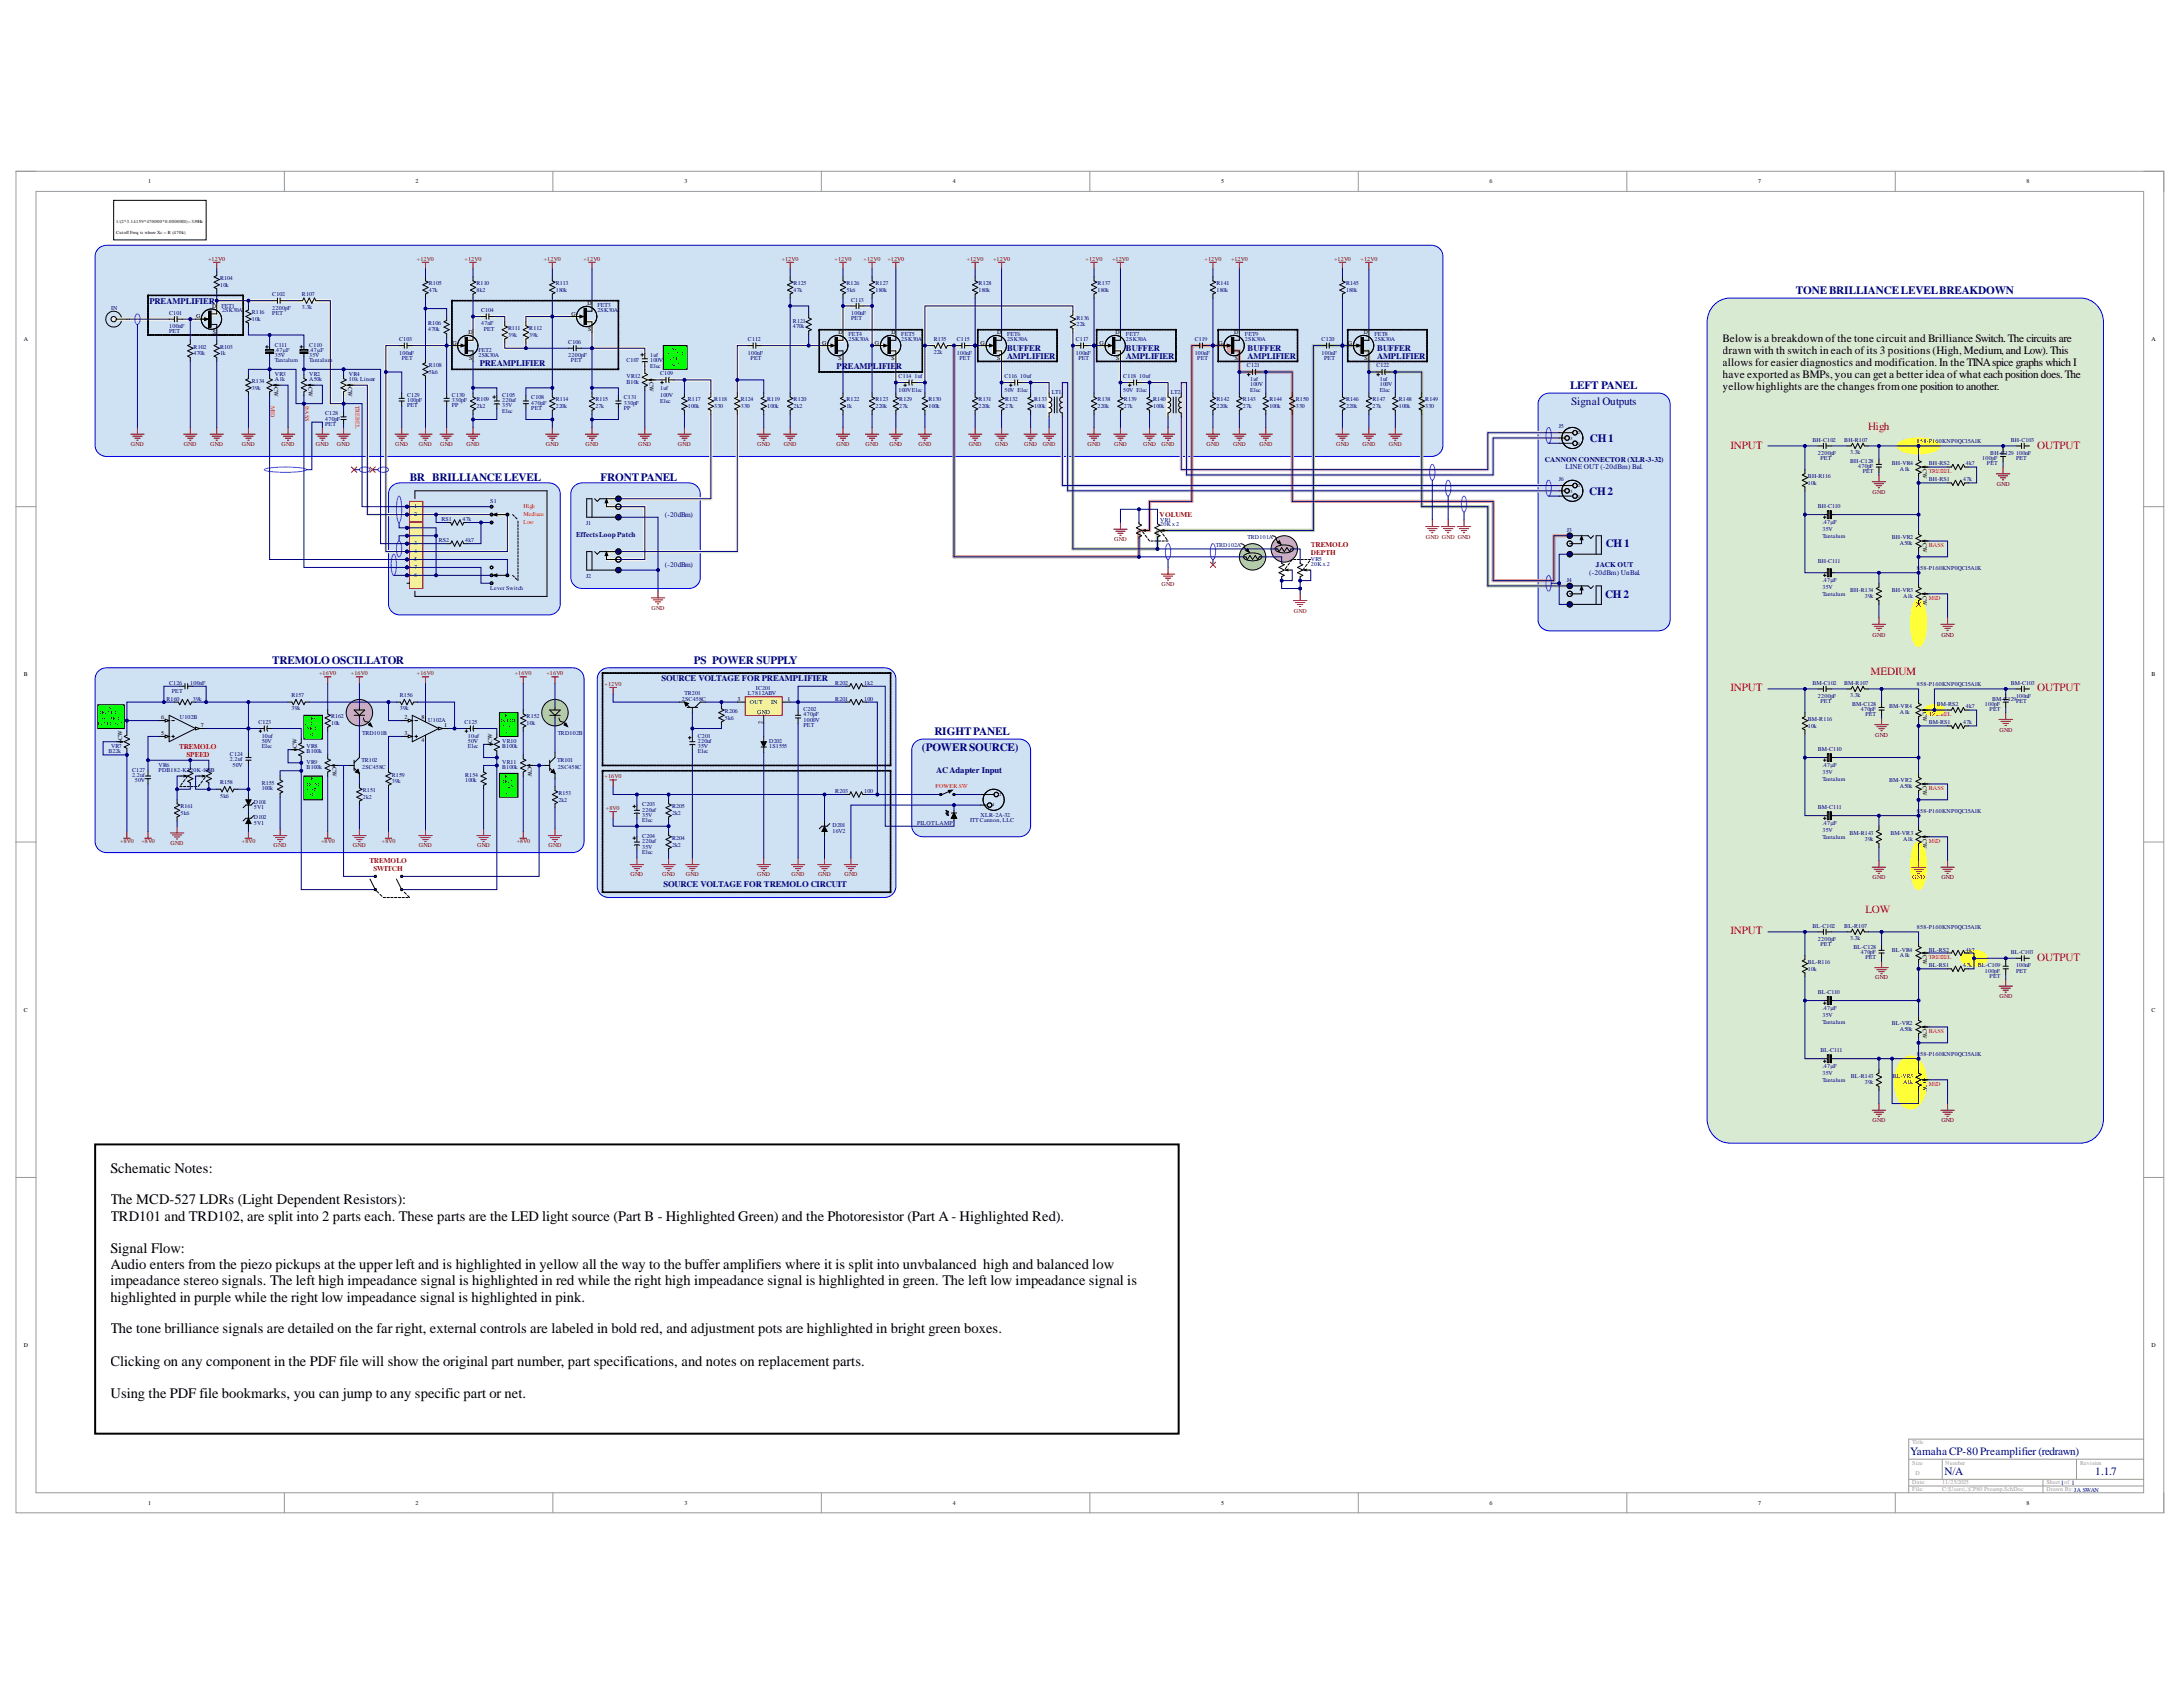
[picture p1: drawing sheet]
<svg xmlns="http://www.w3.org/2000/svg" width="279mm" height="216mm" viewBox="0 0 279 216" stroke-linecap="round" stroke-linejoin="round" font-family="sans-serif">
<defs><g id="words">
<g font-size="1.9">
<text x="14.1" y="150.1">Schematic Notes:</text>
<text x="14.1" y="154.1">The MCD-527 LDRs (Light Dependent Resistors):</text>
<text x="14.1" y="156.3">TRD101 and TRD102, are split into 2 parts each. These parts are the LED light source (Part B - Highlighted Green) and the Photoresistor (Part A - Highlighted Red).</text>
<text x="14.1" y="160.3">Signal Flow:</text>
<text x="14.1" y="162.4">Audio enters from the piezo pickups at the upper left and is highlighted in yellow all the way to the buffer amplifiers where it is split into unvbalanced high and balanced low</text>
<text x="14.1" y="164.5">impeadance stereo signals. The left high impeadance signal is highlighted in red while the right high impeadance signal is highlighted in green. The left low impeadance signal is</text>
<text x="14.1" y="166.6">highlighted in purple while the right low impeadance signal is highlighted in pink.</text>
<text x="14.1" y="170.6">The tone brilliance signals are detailed on the far right, external controls are labeled in bold red, and adjustment pots are highlighted in bright green boxes.</text>
<text x="14.1" y="174.8">Clicking on any component in the PDF file will show the original part number, part specifications, and notes on replacement parts.</text>
<text x="14.1" y="178.9">Using the PDF file bookmarks, you can jump to any specific part or net.</text>
</g>
<g font-size="1.4" fill="#000080">
<text x="229.9" y="37.6">TONEBRILLIANCELEVELBREAKDOWN</text>
<text x="200.9" y="49.8">LEFT PANEL</text>
<text x="201.1" y="51.8">Signal Outputs</text>
<text x="203.5" y="56.5">CH1</text>
<text x="52.4" y="61.6">BR BRILLIANCELEVEL</text>
<text x="76.9" y="61.6">FRONTPANEL</text>
<text x="203.4" y="63.3">CH2</text>
<text x="205.5" y="70.1">CH1</text>
<text x="205.4" y="76.5">CH2</text>
<text x="34.8" y="84.9">TREMOLOOSCILLATOR</text>
<text x="88.8" y="84.9">PS POWER SUPPLY</text>
<text x="119.6" y="94.1">RIGHTPANEL</text>
<text x="118" y="96.1">(POWERSOURCE)</text>
<text x="244.5" y="186.3">Yamaha CP-80 Preamplifier (redrawn)</text>
<text x="248.9" y="188.7">N/A</text>
<text x="268.2" y="188.7">1.1.7</text>
</g>
<g font-size="1.4">
<text x="220.5" y="43.8">Belowis a breakdown ofthe tone circuit and Brilliance Switch.The circuits are</text>
<text x="220.5" y="45.3">drawn with th switch in each ofits 3 positions (High,Medium,and Low).This</text>
<text x="220.5" y="46.8">allows for easier diagnostics and modification.In the TINAspice graphs which I</text>
<text x="220.5" y="48.4">have exported as BMPs,you can get a better idea ofwhat each position does.The</text>
<text x="220.5" y="49.9">yellowhighlights are the changes fromone position to another.</text>
</g>
<g font-size="1.4" fill="#f00">
<text x="221.5" y="57.5">INPUT</text>
<text x="239.1" y="55.1">High</text>
<text x="260.7" y="57.5">OUTPUT</text>
<text x="221.5" y="88.5">INPUT</text>
<text x="239.4" y="86.4">MEDIUM</text>
<text x="260.7" y="88.5">OUTPUT</text>
<text x="221.5" y="119.6">INPUT</text>
<text x="238.7" y="116.9">LOW</text>
<text x="260.7" y="123">OUTPUT</text>
</g>
<g font-size="1.1" fill="#000080">
<text x="19.1" y="38.9">PREAMPLIFIER</text>
<text x="61.4" y="46.9">PREAMPLIFIER</text>
<text x="107.1" y="47.2">PREAMPLIFIE</text>
<text x="114.7" y="47.2">R</text>
<text x="128.9" y="45">BUFFER</text>
<text x="128.9" y="46">AMPLIFIER</text>
<text x="144.1" y="45">BUFFER</text>
<text x="144.1" y="46">AMPLIFIER</text>
<text x="159.7" y="45">BUFFER</text>
<text x="159.7" y="46">AMPLIFIER</text>
<text x="176.2" y="45">BUFFER</text>
<text x="176.2" y="46">AMPLIFIER</text>
<text x="84.7" y="87.1">SOURCE VOLTAGE FOR PREAMPLIFIER</text>
<text x="119.8" y="99">ACAdapter Input</text>
<text x="84.9" y="113.5">SOURCE VOLTAGE FOR TREMOLO CIRCUIT</text>
</g>
<g font-size=".9" fill="#000080">
<text x="197.7" y="59.1">CANNON CONNECTOR (XLR-3-32)</text>
<text x="200.4" y="60.1">LINE OUT (-20dBm) Bal.</text>
<text x="73.7" y="68.7">EffectsLoop Patch</text>
<text x="85.1" y="66.2">(-20dBm)</text>
<text x="85.1" y="72.6">(-20dBm)</text>
<text x="203.4" y="73.6">(-20dBm) UnBal.</text>
<text x="204.2" y="72.6">JACK OUT</text>
</g>
<g font-size=".9" fill="#f00">
<text x="148.4" y="66.2">VOLUME</text>
<text x="167.8" y="71.1">DEPTH</text>
<text x="167.8" y="70.1">TREMOLO</text>
<text x="22.9" y="95.9">TREMOLO</text>
<text x="23.8" y="96.9">SPEED</text>
<text x="47.3" y="110.4">TREMOLO</text>
<text x="47.8" y="111.5">SWITCH</text>
</g>
<g font-size=".8">
<text x="18.9" y="23.5">1</text>
<text x="53.2" y="23.5">2</text>
<text x="87.6" y="23.5">3</text>
<text x="122" y="23.5">4</text>
<text x="156.3" y="23.5">5</text>
<text x="190.6" y="23.5">6</text>
<text x="225" y="23.5">7</text>
<text x="259.4" y="23.5">8</text>
<text x="25.1" y="40.7">G</text>
<text x="27.1" y="39.4">D</text>
<text x="73.2" y="40.4">G</text>
<text x="75.2" y="39">D</text>
<text x="3" y="43.6">A</text>
<text x="27.2" y="42.8">S</text>
<text x="57.9" y="44.1">G</text>
<text x="60" y="42.8">D</text>
<text x="60" y="46.1">S</text>
<text x="75.3" y="42.4">S</text>
<text x="105.2" y="44.1">G</text>
<text x="107.3" y="42.8">D</text>
<text x="107.3" y="46.1">S</text>
<text x="112" y="44.1">G</text>
<text x="114.1" y="42.8">D</text>
<text x="114.1" y="46.1">S</text>
<text x="125.5" y="44.1">G</text>
<text x="127.6" y="42.8">D</text>
<text x="127.6" y="46.1">S</text>
<text x="140.7" y="44.1">G</text>
<text x="142.8" y="42.8">D</text>
<text x="142.8" y="46.1">S</text>
<text x="156" y="44.1">G</text>
<text x="158" y="42.8">D</text>
<text x="158.1" y="46.1">S</text>
<text x="172.5" y="44.1">G</text>
<text x="174.6" y="42.8">D</text>
<text x="174.6" y="46.1">S</text>
<text x="275.4" y="43.6">A</text>
<text x="35.1" y="49.5" transform="rotate(90 35.1 49.5)">CW</text>
<text x="39.5" y="49.5" transform="rotate(90 39.5 49.5)">CW</text>
<text x="44.6" y="49.5" transform="rotate(90 44.6 49.5)">CW</text>
<text x="83.1" y="48.8" transform="rotate(90 83.1 48.8)">CW</text>
<text x="246.1" y="60" transform="rotate(90 246.1 60)">CW</text>
<text x="53" y="65.1">1</text>
<text x="53" y="69.8">3</text>
<text x="53" y="70.8">4</text>
<text x="53" y="71.8">5</text>
<text x="53" y="66.1">2</text>
<text x="246.1" y="69.5" transform="rotate(90 246.1 69.5)">CW</text>
<text x="53" y="73.9">6</text>
<text x="53" y="72.8">7</text>
<text x="246.1" y="76.2" transform="rotate(90 246.1 76.2)">CW</text>
<text x="3" y="86.5">B</text>
<text x="94.4" y="89.7">3</text>
<text x="100.8" y="89.7">1</text>
<text x="275.4" y="86.5">B</text>
<text x="15.6" y="94.7" transform="rotate(-90 15.6 94.7)">CW</text>
<text x="20.6" y="94.1">5</text>
<text x="20.6" y="92">6</text>
<text x="25.7" y="93">7</text>
<text x="38" y="95.7" transform="rotate(-90 38 95.7)">CW</text>
<text x="51.8" y="92">2</text>
<text x="51.8" y="94.1">3</text>
<text x="54" y="92">8</text>
<text x="54" y="94.9">4</text>
<text x="56.8" y="93">1</text>
<text x="63" y="95.1" transform="rotate(-90 63 95.1)">CW</text>
<text x="96" y="90.1">OUT</text>
<text x="96.9" y="91.3">GND</text>
<text x="97.6" y="92.6" transform="rotate(-90 97.6 92.6)">2</text>
<text x="98.7" y="90.1">IN</text>
<text x="246.1" y="91.1" transform="rotate(90 246.1 91.1)">CW</text>
<text x="42.5" y="98.2" transform="rotate(90 42.5 98.2)">CW</text>
<text x="67.6" y="98.2" transform="rotate(90 67.6 98.2)">CW</text>
<text x="246.1" y="100.6" transform="rotate(90 246.1 100.6)">CW</text>
<text x="246.1" y="107.3" transform="rotate(90 246.1 107.3)">CW</text>
<text x="246.1" y="122.2" transform="rotate(90 246.1 122.2)">CW</text>
<text x="3" y="129.5">C</text>
<text x="246.1" y="131.7" transform="rotate(90 246.1 131.7)">CW</text>
<text x="275.4" y="129.5">C</text>
<text x="246.1" y="138.4" transform="rotate(90 246.1 138.4)">CW</text>
<text x="3" y="172.4">D</text>
<text x="275.4" y="172.4">D</text>
<text x="18.9" y="192.6">1</text>
<text x="53.2" y="192.6">2</text>
<text x="87.6" y="192.6">3</text>
<text x="122" y="192.6">4</text>
<text x="156.3" y="192.6">5</text>
<text x="190.6" y="192.6">6</text>
<text x="225" y="192.6">7</text>
<text x="259.4" y="192.6">8</text>
</g>
<g font-size=".8" fill="#800000">
<text x="26.6" y="33.4">+12V0</text>
<text x="53.4" y="33.4">+12V0</text>
<text x="59.5" y="33.4">+12V0</text>
<text x="69.6" y="33.4">+12V0</text>
<text x="74.7" y="33.4">+12V0</text>
<text x="100" y="33.4">+12V0</text>
<text x="106.8" y="33.4">+12V0</text>
<text x="110.5" y="33.4">+12V0</text>
<text x="113.6" y="33.4">+12V0</text>
<text x="123.7" y="33.4">+12V0</text>
<text x="127.1" y="33.4">+12V0</text>
<text x="139" y="33.4">+12V0</text>
<text x="142.3" y="33.4">+12V0</text>
<text x="154.2" y="33.4">+12V0</text>
<text x="157.6" y="33.4">+12V0</text>
<text x="170.8" y="33.4">+12V0</text>
<text x="174.1" y="33.4">+12V0</text>
<text x="16.7" y="57.1">GND</text>
<text x="23.5" y="57.1">GND</text>
<text x="26.9" y="57.1">GND</text>
<text x="31" y="57.1">GND</text>
<text x="36" y="57.1">GND</text>
<text x="40.4" y="57.1">GND</text>
<text x="43.1" y="57.1">GND</text>
<text x="50.6" y="57.1">GND</text>
<text x="53.6" y="57.1">GND</text>
<text x="56.3" y="57.1">GND</text>
<text x="59.7" y="57.1">GND</text>
<text x="69.9" y="57.1">GND</text>
<text x="74.9" y="57.1">GND</text>
<text x="81.7" y="57.1">GND</text>
<text x="86.8" y="57.1">GND</text>
<text x="96.9" y="57.1">GND</text>
<text x="100.3" y="57.1">GND</text>
<text x="107.1" y="57.1">GND</text>
<text x="110.8" y="57.1">GND</text>
<text x="113.8" y="57.1">GND</text>
<text x="117.6" y="57.1">GND</text>
<text x="124" y="57.1">GND</text>
<text x="127.4" y="57.1">GND</text>
<text x="131.1" y="57.1">GND</text>
<text x="133.5" y="57.1">GND</text>
<text x="139.2" y="57.1">GND</text>
<text x="142.6" y="57.1">GND</text>
<text x="146.3" y="57.1">GND</text>
<text x="148.7" y="57.1">GND</text>
<text x="154.4" y="57.1">GND</text>
<text x="157.8" y="57.1">GND</text>
<text x="161.2" y="57.1">GND</text>
<text x="171" y="57.1">GND</text>
<text x="174.4" y="57.1">GND</text>
<text x="177.8" y="57.1">GND</text>
<text x="239.7" y="63.2">GND</text>
<text x="255.6" y="62.2">GND</text>
<text x="142.6" y="69.3">GND</text>
<text x="182.5" y="69">GND GND GND</text>
<text x="148.7" y="75">GND</text>
<text x="83.4" y="78.1">GND</text>
<text x="165.6" y="78.4">GND</text>
<text x="239.7" y="81.5">GND</text>
<text x="248.5" y="81.5">GND</text>
<text x="40.8" y="86.4">+16V0</text>
<text x="44.9" y="86.4">+16V0</text>
<text x="53.4" y="86.4">+16V0</text>
<text x="65.9" y="86.4">+16V0</text>
<text x="69.9" y="86.4">+16V0</text>
<text x="77.4" y="87.8">+12V0</text>
<text x="240" y="94.3">GND</text>
<text x="255.9" y="93.6">GND</text>
<text x="77.4" y="99.6">+16V0</text>
<text x="15.4" y="107.9">+8V0</text>
<text x="18.1" y="107.9">+8V0</text>
<text x="31" y="107.9">+8V0</text>
<text x="41.1" y="107.9">+8V0</text>
<text x="48.9" y="107.9">+8V0</text>
<text x="66.1" y="107.9">+8V0</text>
<text x="77.6" y="103.7">+8V0</text>
<text x="21.8" y="108.1">GND</text>
<text x="35" y="108.4">GND</text>
<text x="45.2" y="108.4">GND</text>
<text x="53.6" y="108.4">GND</text>
<text x="61.1" y="108.4">GND</text>
<text x="70.2" y="108.4">GND</text>
<text x="80.7" y="112.1">GND</text>
<text x="84.7" y="112.1">GND</text>
<text x="87.8" y="112.1">GND</text>
<text x="96.9" y="112.1">GND</text>
<text x="101.3" y="112.1">GND</text>
<text x="104.7" y="112.1">GND</text>
<text x="108.1" y="112.1">GND</text>
<text x="239.7" y="112.5">GND</text>
<text x="244.8" y="112.5">GND</text>
<text x="248.5" y="112.5">GND</text>
<text x="240" y="125.3">GND</text>
<text x="255.9" y="127.7">GND</text>
<text x="239.7" y="143.6">GND</text>
<text x="248.5" y="143.6">GND</text>
</g>
<g font-size=".8" fill="#000080">
<text x="28.2" y="35.8">R104</text>
<text x="14.2" y="39.6">IN</text>
<text x="21.7" y="42">100nF</text>
<text x="21.7" y="40.3">C101</text>
<text x="28.2" y="36.8">10k</text>
<text x="28.3" y="39.4">FET1</text>
<text x="28.4" y="40">2SK30A</text>
<text x="32.2" y="41.1">10k</text>
<text x="32.2" y="40.2">R116</text>
<text x="34.8" y="40.3">PET</text>
<text x="34.8" y="39.6">2200pF</text>
<text x="34.8" y="37.9">C102</text>
<text x="38.6" y="39.5">3.3k</text>
<text x="38.6" y="37.9">R107</text>
<text x="54.8" y="41.7">R106</text>
<text x="54.9" y="37.4">47k</text>
<text x="54.9" y="36.5">R105</text>
<text x="61" y="37.4">8k2</text>
<text x="61" y="36.5">R110</text>
<text x="61.6" y="41.7">47nF</text>
<text x="61.6" y="40">C104</text>
<text x="71.1" y="37.4">180k</text>
<text x="71.1" y="36.5">R113</text>
<text x="76.5" y="40">2SK30A</text>
<text x="76.5" y="39.3">FET3</text>
<text x="101.5" y="42">470k</text>
<text x="101.5" y="41.3">R121</text>
<text x="101.6" y="37.4">47k</text>
<text x="101.6" y="36.5">R125</text>
<text x="108.3" y="37.4">5k6</text>
<text x="108.3" y="36.5">R126</text>
<text x="108.9" y="40.3">100nF</text>
<text x="108.9" y="41">PET</text>
<text x="108.9" y="38.6">C113</text>
<text x="112.1" y="37.4">180k</text>
<text x="112.1" y="36.5">R127</text>
<text x="125.3" y="37.4">180k</text>
<text x="125.3" y="36.5">R128</text>
<text x="137.8" y="41.7">22k</text>
<text x="137.8" y="40.9">R136</text>
<text x="140.5" y="37.4">180k</text>
<text x="140.5" y="36.5">R137</text>
<text x="155.7" y="37.4">180k</text>
<text x="155.7" y="36.5">R141</text>
<text x="172.3" y="37.4">180k</text>
<text x="172.3" y="36.5">R145</text>
<text x="21.7" y="42.7">PET</text>
<text x="24.8" y="45.5">470k</text>
<text x="24.8" y="44.6">R102</text>
<text x="28.2" y="45.5">1k</text>
<text x="28.2" y="44.6">R103</text>
<text x="35.2" y="45">.47µF</text>
<text x="35.2" y="45.7">35V</text>
<text x="35.2" y="46.4">Tantalum</text>
<text x="35.2" y="44.4">C111</text>
<text x="39.6" y="45">.47µF</text>
<text x="39.6" y="45.7">35V</text>
<text x="39.6" y="46.4">Tantalum</text>
<text x="39.6" y="44.4">C110</text>
<text x="51.1" y="45.4">100nF</text>
<text x="51.1" y="43.7">C103</text>
<text x="51.4" y="46">PET</text>
<text x="54.8" y="42.3">470k</text>
<text x="54.9" y="47.8">5k6</text>
<text x="54.9" y="47">R108</text>
<text x="61.2" y="45.7">2SK30A</text>
<text x="61.2" y="45">FET2</text>
<text x="61.9" y="42.3">PET</text>
<text x="65" y="43.1">39k</text>
<text x="65" y="42.2">R111</text>
<text x="67.7" y="43.1">39k</text>
<text x="67.7" y="42.2">R112</text>
<text x="72.7" y="45.7">2200pF</text>
<text x="72.7" y="44">C106</text>
<text x="73.1" y="46.4">PET</text>
<text x="80.2" y="46.4">C107</text>
<text x="83.2" y="45.7">1uf</text>
<text x="83.2" y="46.4">100V</text>
<text x="83.2" y="47.1">Elec</text>
<text x="84.5" y="48">C109</text>
<text x="95.7" y="45.4">100nF</text>
<text x="95.7" y="43.7">C112</text>
<text x="96.1" y="46">PET</text>
<text x="108.6" y="43.7">2SK30A</text>
<text x="108.6" y="43">FET4</text>
<text x="115.4" y="43.7">2SK30A</text>
<text x="115.4" y="43">FET5</text>
<text x="119.5" y="45.3">22k</text>
<text x="119.5" y="43.6">R135</text>
<text x="122.5" y="45.4">100nF</text>
<text x="122.5" y="43.7">C115</text>
<text x="122.8" y="46">PET</text>
<text x="128.9" y="43.7">2SK30A</text>
<text x="128.9" y="43">FET6</text>
<text x="137.7" y="45.4">100nF</text>
<text x="137.7" y="43.7">C117</text>
<text x="138" y="46">PET</text>
<text x="144.1" y="43.7">2SK30A</text>
<text x="144.1" y="43">FET7</text>
<text x="152.9" y="45.4">100nF</text>
<text x="152.9" y="43.7">C119</text>
<text x="153.2" y="46">PET</text>
<text x="159.3" y="43.7">2SK30A</text>
<text x="159.3" y="43">FET9</text>
<text x="159.6" y="47">C121</text>
<text x="169.1" y="45.4">100nF</text>
<text x="169.1" y="43.7">C120</text>
<text x="169.5" y="46">PET</text>
<text x="175.9" y="43.7">2SK30A</text>
<text x="175.9" y="43">FET8</text>
<text x="176.2" y="47">C122</text>
<text x="32.2" y="49.9">39k</text>
<text x="32.2" y="49">R134</text>
<text x="35.2" y="48.8">A1k</text>
<text x="35.2" y="48.1">VR3</text>
<text x="39.6" y="48.8">A50k</text>
<text x="39.6" y="48.1">VR2</text>
<text x="41.6" y="53.8">470pF</text>
<text x="41.6" y="53.1">C128</text>
<text x="44.7" y="48.8">10k Linear</text>
<text x="44.7" y="48.1">VR4</text>
<text x="52.1" y="52.1">PET</text>
<text x="52.1" y="51.5">100pF</text>
<text x="52.1" y="50.8">C129</text>
<text x="57.8" y="52.1">PP</text>
<text x="57.8" y="51.5">330pF</text>
<text x="57.8" y="50.8">C130</text>
<text x="61" y="52.2">2k2</text>
<text x="61" y="51.4">R109</text>
<text x="64.3" y="51.5">220uf</text>
<text x="64.3" y="52.1">35V</text>
<text x="64.3" y="52.8">Elec</text>
<text x="64.3" y="50.8">C105</text>
<text x="68" y="52.5">PET</text>
<text x="68" y="51.8">470pF</text>
<text x="68" y="51.1">C108</text>
<text x="71.1" y="52.2">220k</text>
<text x="71.1" y="51.4">R114</text>
<text x="76.2" y="52.2">27k</text>
<text x="76.2" y="51.4">R115</text>
<text x="79.8" y="52.5">PP</text>
<text x="79.8" y="51.8">330pF</text>
<text x="79.8" y="51.1">C131</text>
<text x="80.2" y="49.1">B10k</text>
<text x="80.2" y="48.4">VR12</text>
<text x="84.5" y="49.9">1uf</text>
<text x="84.5" y="50.8">100V</text>
<text x="84.5" y="51.6">Elec</text>
<text x="88" y="52.2">100k</text>
<text x="88" y="51.4">R117</text>
<text x="91.4" y="52.2">330</text>
<text x="91.4" y="51.4">R118</text>
<text x="94.8" y="52.2">330</text>
<text x="94.8" y="51.4">R124</text>
<text x="98.2" y="52.2">100k</text>
<text x="98.2" y="51.4">R119</text>
<text x="101.6" y="52.2">2k2</text>
<text x="101.6" y="51.4">R120</text>
<text x="108.3" y="52.2">1k</text>
<text x="108.3" y="51.4">R122</text>
<text x="112.1" y="52.2">220k</text>
<text x="112.1" y="51.4">R123</text>
<text x="115" y="50.1">100VElec</text>
<text x="115" y="48.4">C114</text>
<text x="115.1" y="52.2">27k</text>
<text x="115.1" y="51.4">R129</text>
<text x="117" y="48.4">1uf</text>
<text x="118.8" y="52.2">100k</text>
<text x="118.8" y="51.4">R130</text>
<text x="125.3" y="52.2">220k</text>
<text x="125.3" y="51.4">R131</text>
<text x="128.5" y="50.1">50V Elec</text>
<text x="128.5" y="48.4">C116</text>
<text x="128.6" y="52.2">27k</text>
<text x="128.6" y="51.4">R132</text>
<text x="130.6" y="48.4">10uf</text>
<text x="132.4" y="52.2">100k</text>
<text x="132.4" y="51.4">R133</text>
<text x="134.6" y="50.4">LT1</text>
<text x="140.5" y="52.2">220k</text>
<text x="140.5" y="51.4">R138</text>
<text x="143.8" y="50.1">50V Elec</text>
<text x="143.8" y="48.4">C118</text>
<text x="143.9" y="52.2">27k</text>
<text x="143.9" y="51.4">R139</text>
<text x="145.8" y="48.4">10uf</text>
<text x="147.6" y="52.2">100k</text>
<text x="147.6" y="51.4">R140</text>
<text x="149.9" y="50.4">LT2</text>
<text x="155.7" y="52.2">220k</text>
<text x="155.7" y="51.4">R142</text>
<text x="159.1" y="52.2">27k</text>
<text x="159.1" y="51.4">R143</text>
<text x="160" y="48.8">1uf</text>
<text x="160" y="49.4">100V</text>
<text x="160" y="50.1">Elec</text>
<text x="162.5" y="52.2">100k</text>
<text x="162.5" y="51.4">R144</text>
<text x="165.8" y="52.2">330</text>
<text x="165.8" y="51.4">R150</text>
<text x="172.3" y="52.2">220k</text>
<text x="172.3" y="51.4">R146</text>
<text x="175.7" y="52.2">27k</text>
<text x="175.7" y="51.4">R147</text>
<text x="176.6" y="48.8">1uf</text>
<text x="176.6" y="49.4">100V</text>
<text x="176.6" y="50.1">Elec</text>
<text x="179" y="52.2">100k</text>
<text x="179" y="51.4">R148</text>
<text x="182.4" y="52.2">330</text>
<text x="182.4" y="51.4">R149</text>
<text x="41.6" y="54.5">PET</text>
<text x="199.5" y="54.8">J5</text>
<text x="232" y="56.5">BH-C102</text>
<text x="232.7" y="58.2">2200pF</text>
<text x="233" y="58.9">PET</text>
<text x="236" y="56.5">BH-R107</text>
<text x="236.8" y="59.2">BH-C128</text>
<text x="236.8" y="58.1">3.3k</text>
<text x="237.8" y="59.9">470pF</text>
<text x="242.1" y="59.6">BH-VR4</text>
<text x="245.3" y="56.7">858-P160KNP0QC15A1K</text>
<text x="246.9" y="59.6">BH-RS2</text>
<text x="251.6" y="59.6">4k7</text>
<text x="253.7" y="58.9">100pF</text>
<text x="254.3" y="59.6">PET</text>
<text x="254.7" y="58.2">BH-C129</text>
<text x="257.4" y="56.5">BH-C103</text>
<text x="258" y="58.9">PET</text>
<text x="258" y="58.2">100nF</text>
<text x="62.8" y="64.4">S1</text>
<text x="199.5" y="61.6">J6</text>
<text x="231.4" y="62">10k</text>
<text x="231.4" y="61.2">BH-R116</text>
<text x="232.7" y="65">BH-C110</text>
<text x="238.4" y="60.6">PET</text>
<text x="243.1" y="60.2">A1k</text>
<text x="246.9" y="61.6">BH-RS1</text>
<text x="251.3" y="61.6">47k</text>
<text x="56.2" y="69.4">RS2</text>
<text x="56.5" y="66.7">RS1</text>
<text x="59.2" y="66.7">47k</text>
<text x="59.5" y="69.4">4k7</text>
<text x="75" y="67.2">J1</text>
<text x="148.5" y="67.3">20Kx2</text>
<text x="148.5" y="66.8">VR1</text>
<text x="155.6" y="70.1">TRD102A</text>
<text x="159.7" y="69">TRD101A</text>
<text x="167.8" y="71.7">VR5</text>
<text x="200.5" y="68">J3</text>
<text x="233.3" y="67.1">.47µF</text>
<text x="233.3" y="67.9">35V</text>
<text x="233.3" y="68.9">Tantalum</text>
<text x="242.1" y="69">BH-VR2</text>
<text x="243.1" y="69.7">A50k</text>
<text x="62.8" y="75.5">Lever Switch</text>
<text x="75" y="73.9">J2</text>
<text x="167.8" y="72.4">20Kx2</text>
<text x="200.5" y="74.4">J4</text>
<text x="232.7" y="72.1">BH-C111</text>
<text x="233.3" y="74.5">.47µF</text>
<text x="233.3" y="75.4">35V</text>
<text x="233.3" y="76.3">Tantalum</text>
<text x="236.8" y="75.8">BH-R134</text>
<text x="238.7" y="76.5">39k</text>
<text x="242.1" y="75.8">BH-VR3</text>
<text x="243.6" y="76.5">A1k</text>
<text x="245.3" y="72.9">8</text>
<text x="245.8" y="72.9">58-P160KNP0QC15A1K</text>
<text x="21.3" y="89.7">R160</text>
<text x="21.7" y="87.6">C126</text>
<text x="22" y="88.6">PET</text>
<text x="24.4" y="87.6">100nF</text>
<text x="24.7" y="89.7">39k</text>
<text x="37.3" y="89.2">R157</text>
<text x="51.2" y="89.2">R156</text>
<text x="87.3" y="89.7">2SC458C</text>
<text x="87.6" y="89">TR201</text>
<text x="95.7" y="89">L7812ABV</text>
<text x="96.8" y="88.3">IC201</text>
<text x="106.9" y="87.6">R202</text>
<text x="106.9" y="89.7">R201</text>
<text x="110.6" y="87.6">1k2</text>
<text x="110.6" y="89.7">100</text>
<text x="232" y="87.6">BM-C102</text>
<text x="232.7" y="89.3">2200pF</text>
<text x="233" y="90">PET</text>
<text x="236" y="87.6">BM-R107</text>
<text x="236.8" y="89.2">3.3k</text>
<text x="245.3" y="87.8">858-P160KNP0QC15A1K</text>
<text x="255" y="89.7">BM-C129</text>
<text x="257.4" y="87.6">BM-C103</text>
<text x="258" y="90">PET</text>
<text x="258" y="89.3">100nF</text>
<text x="14.2" y="95.7">VR7</text>
<text x="23" y="92">U102B</text>
<text x="33.1" y="92.6">C123</text>
<text x="33.5" y="94.4">10uf</text>
<text x="33.5" y="95.1">50V</text>
<text x="33.5" y="95.7">Elec</text>
<text x="37.3" y="90.9">39k</text>
<text x="39.2" y="95.7">VR8</text>
<text x="42.4" y="92.8">10k</text>
<text x="42.4" y="91.9">R162</text>
<text x="46.3" y="94.1">TRD101B</text>
<text x="51.2" y="90.9">39k</text>
<text x="54.8" y="92.4">U102A</text>
<text x="59.5" y="92.6">C125</text>
<text x="59.9" y="94.4">10uf</text>
<text x="59.9" y="95.1">50V</text>
<text x="59.9" y="95.7">Elec</text>
<text x="64.3" y="95.7">B100k</text>
<text x="64.3" y="95.1">VR10</text>
<text x="67.4" y="92.8">10k</text>
<text x="67.4" y="91.9">R152</text>
<text x="71.4" y="94.1">TRD102B</text>
<text x="89.3" y="95.1">220uf</text>
<text x="89.3" y="95.7">35V</text>
<text x="89.3" y="94.4">C201</text>
<text x="92.8" y="92.1">5k6</text>
<text x="92.8" y="91.3">R206</text>
<text x="98.4" y="95.7">1S1555</text>
<text x="98.4" y="95.1">D202</text>
<text x="102.8" y="91.7">470pF</text>
<text x="102.8" y="92.4">1000V</text>
<text x="102.8" y="93">PET</text>
<text x="102.8" y="91">C202</text>
<text x="231.4" y="93.1">10k</text>
<text x="231.4" y="92.3">BM-R116</text>
<text x="237.1" y="90.3">BM-C128</text>
<text x="238.2" y="91">470pF</text>
<text x="238.7" y="91.7">PET</text>
<text x="241.8" y="90.7">BM-VR4</text>
<text x="243.1" y="91.3">A1k</text>
<text x="246.9" y="92.7">BM-RS1</text>
<text x="247.9" y="90.3">BM-RS2</text>
<text x="251.3" y="92.7">47k</text>
<text x="251.6" y="90.7">4k7</text>
<text x="254.1" y="90.3">100pF</text>
<text x="254.6" y="91">PET</text>
<text x="13.9" y="96.4">B22k</text>
<text x="16.9" y="99.5">2.2uf</text>
<text x="16.9" y="98.8">C127</text>
<text x="17.3" y="100.1">50V</text>
<text x="20.3" y="98.1">VR6</text>
<text x="20.3" y="98.8">PDB182-K220K-104B</text>
<text x="28.2" y="100.4">R158</text>
<text x="29.4" y="97.4">2.2uf</text>
<text x="29.4" y="96.8">C124</text>
<text x="29.8" y="98.1">50V</text>
<text x="33.5" y="101.2">100k</text>
<text x="33.5" y="100.5">R155</text>
<text x="39.2" y="96.4">B100k</text>
<text x="39.2" y="98.4">B100k</text>
<text x="39.2" y="97.8">VR9</text>
<text x="46.3" y="97.5">TR102</text>
<text x="46.3" y="98.4">2SC458C</text>
<text x="46.4" y="101.4">R151</text>
<text x="50.2" y="100.2">39k</text>
<text x="50.2" y="99.4">R159</text>
<text x="59.5" y="100.1">100k</text>
<text x="59.5" y="99.5">R154</text>
<text x="64.3" y="98.4">B100k</text>
<text x="64.3" y="97.8">VR11</text>
<text x="71.3" y="97.5">TR101</text>
<text x="71.4" y="98.4">2SC458C</text>
<text x="71.5" y="101.7">R153</text>
<text x="89.3" y="96.4">Elec</text>
<text x="106.9" y="101.5">R203</text>
<text x="110.6" y="101.5">100</text>
<text x="232.7" y="96.1">BM-C110</text>
<text x="233.3" y="98.2">.47µF</text>
<text x="233.3" y="99">35V</text>
<text x="233.3" y="100">Tantalum</text>
<text x="241.8" y="100.1">BM-VR2</text>
<text x="243.1" y="100.8">A50k</text>
<text x="23.1" y="104.3">5k6</text>
<text x="23.1" y="103.4">R161</text>
<text x="28.2" y="102.1">5k6</text>
<text x="32.5" y="103.5">5V1</text>
<text x="32.5" y="102.8">D101</text>
<text x="32.5" y="105.5">5V1</text>
<text x="32.5" y="104.9">D102</text>
<text x="46.4" y="102.3">2k2</text>
<text x="71.5" y="102.6">2k2</text>
<text x="82.2" y="103.9">220uf</text>
<text x="82.2" y="104.5">35V</text>
<text x="82.2" y="105.2">Elec</text>
<text x="82.2" y="103.2">C203</text>
<text x="82.2" y="107.9">220uf</text>
<text x="82.2" y="107.2">C204</text>
<text x="86" y="107.5">R204</text>
<text x="86" y="104.3">2k2</text>
<text x="86" y="103.4">R205</text>
<text x="106.6" y="106.6">16V2</text>
<text x="106.6" y="105.9">D201</text>
<text x="117.4" y="105.5">PILOTLAMP</text>
<text x="124.2" y="105.2">ITTCannon, LLC</text>
<text x="125.5" y="104.5">XLR-2A-32</text>
<text x="232.7" y="103.5">BM-C111</text>
<text x="233.3" y="105.6">.47µF</text>
<text x="233.3" y="106.5">35V</text>
<text x="233.3" y="107.4">Tantalum</text>
<text x="236.7" y="106.9">BM-R143</text>
<text x="238.7" y="107.6">39k</text>
<text x="242" y="106.9">BM-VR3</text>
<text x="243.6" y="107.6">A1k</text>
<text x="245.3" y="104">8</text>
<text x="245.8" y="104">58-P160KNP0QC15A1K</text>
<text x="82.2" y="108.6">35V</text>
<text x="82.2" y="109.3">Elec</text>
<text x="86" y="108.3">2k2</text>
<text x="232" y="118.7">BL-C102</text>
<text x="236" y="118.7">BL-R107</text>
<text x="245.3" y="118.9">858-P160KNP0QC15A1K</text>
<text x="231.4" y="124.2">10k</text>
<text x="231.4" y="123.4">BL-R116</text>
<text x="232.7" y="120.4">2200pF</text>
<text x="233" y="121.1">PET</text>
<text x="236.8" y="120.3">3.3k</text>
<text x="237.2" y="121.4">BL-C128</text>
<text x="238.2" y="122.1">470pF</text>
<text x="238.7" y="122.8">PET</text>
<text x="242.1" y="121.8">BL-VR4</text>
<text x="243.1" y="122.5">A1k</text>
<text x="246.9" y="123.8">BL-RS1</text>
<text x="246.9" y="121.8">BL-RS2</text>
<text x="251.3" y="123.8">47k</text>
<text x="251.6" y="121.8">4k7</text>
<text x="253.1" y="123.8">BL-C109</text>
<text x="254.1" y="124.5">100pF</text>
<text x="254.6" y="125.2">PET</text>
<text x="257.4" y="122.1">BL-C103</text>
<text x="258" y="124.5">PET</text>
<text x="258" y="123.8">100nF</text>
<text x="232.7" y="127.2">BL-C110</text>
<text x="233.3" y="129.3">.47µF</text>
<text x="233.3" y="130.1">35V</text>
<text x="233.3" y="131">Tantalum</text>
<text x="242.1" y="131.2">BL-VR2</text>
<text x="243.1" y="131.9">A50k</text>
<text x="233" y="134.6">BL-C111</text>
<text x="233.3" y="136.7">.47µF</text>
<text x="233.3" y="137.6">35V</text>
<text x="245.3" y="135.1">8</text>
<text x="245.8" y="135.1">58-P160KNP0QC15A1K</text>
<text x="233.3" y="138.4">Tantalum</text>
<text x="236.9" y="138">BL-R143</text>
<text x="238.7" y="138.7">39k</text>
<text x="242.2" y="138">BL-VR3</text>
<text x="243.6" y="138.7">A1k</text>
</g>
<g font-size=".8" fill="#f00">
<text x="34.7" y="52" transform="rotate(90 34.7 52)">MID</text>
<text x="39.1" y="52" transform="rotate(90 39.1 52)">BASS</text>
<text x="45.5" y="52" transform="rotate(90 45.5 52)">TREBEL</text>
<text x="67" y="65">High</text>
<text x="67" y="66">Medium</text>
<text x="246.9" y="60.6">TREBEL</text>
<text x="67" y="67">Low</text>
<text x="246.9" y="70.1">BASS</text>
<text x="246.9" y="76.8">MID</text>
<text x="246.9" y="91.7">TREBEL</text>
<text x="119.8" y="100.8">POWER SW</text>
<text x="246.9" y="101.2">BASS</text>
<text x="246.9" y="107.9">MID</text>
<text x="246.9" y="122.8">TREBEL</text>
<text x="246.9" y="132.3">BASS</text>
<text x="246.9" y="139">MID</text>
</g>
<g font-size=".8" fill="#999">
<text x="244.8" y="184.8">Title</text>
<text x="244.8" y="187.4">Size</text>
<text x="244.8" y="190">Date:</text>
<text x="244.8" y="190.8">File:</text>
<text x="245.2" y="188.7">D</text>
<text x="248.6" y="190">11/25/2025</text>
<text x="248.6" y="190.8">C:\Users\..\CP80 Preamp.SchDoc</text>
<text x="249" y="187.4">Number</text>
<text x="261.9" y="190">Sheet1of 1</text>
<text x="261.9" y="190.8">Drawn By:JA SWAN</text>
<text x="266.2" y="187.4">Revision</text>
</g>
<g font-size=".6">
<text x="14.9" y="28.6">1/(2*3.14159*470000*0.0000001)=3.39Hz</text>
<text x="14.9" y="29.9">Cutoff Freq is where Xc = R (470k)</text>
<text x="85.2" y="45.5">OUTPUT</text>
<text x="85.4" y="46.1">LEVEL</text>
<text x="85.5" y="44.8">VR12 -</text>
<text x="85.8" y="46.8">ADJ</text>
<text x="200.9" y="56.3">3</text>
<text x="202" y="57">1</text>
<text x="202" y="55.6">2</text>
<text x="200.9" y="63">3</text>
<text x="202" y="63.7">1</text>
<text x="202" y="62.4">2</text>
<text x="12.6" y="92.8">LEVEL ADJ</text>
<text x="12.7" y="91.4">TREMOLO</text>
<text x="12.8" y="92.1">OSC MOD</text>
<text x="13.4" y="90.8">VR7 -</text>
<text x="39.1" y="92.8">DEPTH</text>
<text x="39.3" y="92.1">VR8 -</text>
<text x="39.3" y="93.5">MOD</text>
<text x="39.5" y="94.1">ADJ</text>
<text x="64.1" y="92.4">DEPTH</text>
<text x="64.2" y="91.8">VR10 -</text>
<text x="64.4" y="93.1">MOD</text>
<text x="64.5" y="93.8">ADJ</text>
<text x="39.2" y="100.6">TREM</text>
<text x="39.3" y="99.9">VR9 -</text>
<text x="39.3" y="101.2">GAIN</text>
<text x="39.5" y="101.9">ADJ</text>
<text x="64.2" y="99.5">VR11 -</text>
<text x="64.3" y="100.2">TREM</text>
<text x="64.4" y="100.9">GAIN</text>
<text x="64.5" y="101.6">ADJ</text>
<text x="127.9" y="101.8">2</text>
<text x="127" y="103.2">1</text>
</g>
</g></defs>
<path d="M2 21.9h274.9v171.7h-274.9z" fill="none" stroke="#999" stroke-width=".13"/>
<path d="M4.6 24.5h269.8v166.5h-269.8z" fill-rule="evenodd" fill="#fff"/>
<g fill="none" stroke="#999" stroke-width=".13">
<path d="M2 21.9h2.6M4.6 24.5h269.8v166.5h-269.8zM36.4 21.9v2.6M70.8 21.9v2.6M105.1 21.9v2.6M139.5 21.9v2.6M173.8 21.9v2.6M208.2 21.9v2.6M242.6 21.9v2.6M274.4 21.9h2.5v2.6M2 64.8h2.6M274.4 64.8h2.5"/>
<path d="M2 107.8h2.6M274.4 107.8h2.5M2 150.7h2.6M274.4 150.7h2.5M36.4 191v2.6M70.8 191v2.6M105.1 191v2.6M139.5 191v2.6M173.8 191v2.6M208.2 191v2.6M242.6 191v2.6M244.3 186.7h30.1"/>
<path d="M244.3 189.3h30.1M244.3 190.2h30.1M248.6 186.7v2.6M261.5 189.3v1.7M265.8 186.7v2.6M274.4 184.2h-30.1v6.8M276.9 191v2.6"/>
</g>
<path d="M219.6 38.8l.5-.3 .6-.3 .7-.1h44.9a3 3 0 0 1 2.9 3.2v101.9a3 3 0 0 1-2.9 3.1h-44.9a3 3 0 0 1-2.9-3.1v-101.9a3.2 3.2 0 0 1 1.1-2.5z" fill="#d9ead3"/>
<path d="M219.6 38.8l.5-.3 .6-.3 .7-.1h44.9a3 3 0 0 1 2.9 3.2v101.9a3 3 0 0 1-2.9 3.1h-44.9a3 3 0 0 1-2.9-3.1v-101.9a3.2 3.2 0 0 1 1.1-2.5z" fill="none" stroke="#00f" stroke-width=".13"/>
<path d="M14.5 25.6h11.9v5.1h-11.9z" fill="none" stroke="#000" stroke-width=".13"/>
<circle cx="164.4" cy="70.3" r="1.69" fill="#d5a6bd"/>
<circle cx="164.4" cy="70.3" r="1.69" fill="none" stroke="#000" stroke-width=".13"/>
<circle cx="160.3" cy="71.3" r="1.69" fill="#b6d7a8"/>
<circle cx="160.3" cy="71.3" r="1.69" fill="none" stroke="#000" stroke-width=".13"/>
<path d="M12.5 86l.3-.3 .4-.2h.5h59.6a1.46 1.46 0 0 1 1.5 1.4v20.8a1.44 1.44 0 0 1-1.5 1.4h-59.6a1.46 1.46 0 0 1-1.5-1.4v-20.8l.1-.5z" fill="#cfe2f3"/>
<path d="M12.5 86l.3-.3 .4-.2h.5h59.6a1.46 1.46 0 0 1 1.5 1.4v20.8a1.44 1.44 0 0 1-1.5 1.4h-59.6a1.46 1.46 0 0 1-1.5-1.4v-20.8l.1-.5z" fill="none" stroke="#00f" stroke-width=".13"/>
<circle cx="71" cy="91.2" r="1.69" fill="#b6d7a8"/>
<circle cx="71" cy="91.2" r="1.69" fill="none" stroke="#000" stroke-width=".13"/>
<circle cx="46" cy="91.2" r="1.69" fill="#d5a6bd"/>
<circle cx="46" cy="91.2" r="1.69" fill="none" stroke="#000" stroke-width=".13"/>
<path d="M251.3 122a2.31 2.31 0 0 1 3 .3 .84 .84 0 0 1-.6 1.2 2.24 2.24 0 0 1-2.7-.5v-.4v-.3z" fill="#ff0"/>
<path d="M251.3 122a2.31 2.31 0 0 1 3 .3 .84 .84 0 0 1-.6 1.2 2.24 2.24 0 0 1-2.7-.5v-.4v-.3z" fill="none" stroke="#ff0" stroke-width=".13"/>
<path d="M243.6 135.5a1.41 1.41 0 0 1 2.2 .4 5 5 0 0 1 0 5.3 1.45 1.45 0 0 1-2.5 0 5 5 0 0 1 0-5.3z" fill="#ff0"/>
<path d="M243.6 135.5a1.41 1.41 0 0 1 2.2 .4 5 5 0 0 1 0 5.3 1.45 1.45 0 0 1-2.5 0 5 5 0 0 1 0-5.3z" fill="none" stroke="#ff0" stroke-width=".13"/>
<path d="M245.3 107.9l.3-.1a1.62 1.62 0 0 1 .8 1.5 7.2 7.2 0 0 1-.3 4.1l-.3 .3-.2 .2a1.62 1.62 0 0 1-.9-1.6 7.2 7.2 0 0 1 .3-4.1z" fill="#ff0"/>
<path d="M245.3 107.9l.3-.1a1.62 1.62 0 0 1 .8 1.5 7.2 7.2 0 0 1-.3 4.1l-.3 .3-.2 .2a1.62 1.62 0 0 1-.9-1.6 7.2 7.2 0 0 1 .3-4.1z" fill="none" stroke="#ff0" stroke-width=".13"/>
<path d="M246.3 90.7a2.02 2.02 0 0 1 2.6 0v.2a1.48 1.48 0 0 1-1.7 .6 .94 .94 0 0 1-1-.6z" fill="#ff0"/>
<path d="M246.3 90.7a2.02 2.02 0 0 1 2.6 0v.2a1.48 1.48 0 0 1-1.7 .6 .94 .94 0 0 1-1-.6z" fill="none" stroke="#ff0" stroke-width=".13"/>
<path d="M245.3 76.8l.3-.1a1.62 1.62 0 0 1 .8 1.5 7.2 7.2 0 0 1-.3 4.1l-.3 .4-.2 .1a1.62 1.62 0 0 1-.9-1.5 7.2 7.2 0 0 1 .3-4.2z" fill="#ff0"/>
<path d="M245.3 76.8l.3-.1a1.62 1.62 0 0 1 .8 1.5 7.2 7.2 0 0 1-.3 4.1l-.3 .4-.2 .1a1.62 1.62 0 0 1-.9-1.5 7.2 7.2 0 0 1 .3-4.2z" fill="none" stroke="#ff0" stroke-width=".13"/>
<path d="M242.9 56.8a4.3 4.3 0 0 1 3.4-.7 2.9 2.9 0 0 1 1.9 .7l.1 .3a1.45 1.45 0 0 1-1.4 .8 5.7 5.7 0 0 1-3.7-.3l-.3-.3-.1-.2z" fill="#ff0"/>
<path d="M242.9 56.8a4.3 4.3 0 0 1 3.4-.7 2.9 2.9 0 0 1 1.9 .7l.1 .3a1.45 1.45 0 0 1-1.4 .8 5.7 5.7 0 0 1-3.7-.3l-.3-.3-.1-.2z" fill="none" stroke="#ff0" stroke-width=".13"/>
<path d="M12.5 32l.3-.3 .4-.2 .5-.1h169.5a1.45 1.45 0 0 1 1.5 1.4v24.2a1.43 1.43 0 0 1-1.5 1.4h-169.5a1.46 1.46 0 0 1-1.5-1.4v-24.2l.1-.5z" fill="#cfe2f3"/>
<path d="M12.5 32l.3-.3 .4-.2 .5-.1h169.5a1.45 1.45 0 0 1 1.5 1.4v24.2a1.43 1.43 0 0 1-1.5 1.4h-169.5a1.46 1.46 0 0 1-1.5-1.4v-24.2l.1-.5z" fill="none" stroke="#00f" stroke-width=".13"/>
<path d="M197.1 50.9l.4-.3 .4-.2 .4-.1h14a1.46 1.46 0 0 1 1.5 1.4v27.6a1.44 1.44 0 0 1-1.5 1.4h-14a1.45 1.45 0 0 1-1.4-1.4v-27.6v-.4z" fill="#cfe2f3"/>
<path d="M197.1 50.9l.4-.3 .4-.2 .4-.1h14a1.46 1.46 0 0 1 1.5 1.4v27.6a1.44 1.44 0 0 1-1.5 1.4h-14a1.45 1.45 0 0 1-1.4-1.4v-27.6v-.4z" fill="none" stroke="#00f" stroke-width=".13"/>
<path d="M73.3 62.4l.4-.3 .4-.2 .5-.1h13.5a1.46 1.46 0 0 1 1.5 1.4v10.7a1.43 1.43 0 0 1-1.5 1.4h-13.5a1.45 1.45 0 0 1-1.5-1.4v-10.7v-.4z" fill="#cfe2f3"/>
<path d="M73.3 62.4l.4-.3 .4-.2 .5-.1h13.5a1.46 1.46 0 0 1 1.5 1.4v10.7a1.43 1.43 0 0 1-1.5 1.4h-13.5a1.45 1.45 0 0 1-1.5-1.4v-10.7v-.4z" fill="none" stroke="#00f" stroke-width=".13"/>
<path d="M50 62.4l.3-.3 .4-.2 .5-.1h19a1.46 1.46 0 0 1 1.5 1.4v14.1a1.43 1.43 0 0 1-1.5 1.4h-19a1.45 1.45 0 0 1-1.5-1.4v-14.1l.1-.4z" fill="#cfe2f3"/>
<path d="M50 62.4l.3-.3 .4-.2 .5-.1h19a1.46 1.46 0 0 1 1.5 1.4v14.1a1.43 1.43 0 0 1-1.5 1.4h-19a1.45 1.45 0 0 1-1.5-1.4v-14.1l.1-.4z" fill="none" stroke="#00f" stroke-width=".13"/>
<path d="M201.6 55.4h-11.2v4.7h-39.2v-11.1h.7v11.8h39.2v-4.7h9.5" fill="none" stroke="#ead1dc" stroke-width=".42"/>
<path d="M136.6 62.8h64M201.6 62.1h-65.6v-13.1h.6v13.8" fill="none" stroke="#d9d2e9" stroke-width=".42"/>
<path d="M137.3 44.2v26.1h10.8v-2.4h20v-23.7h6.1v.7h1v2.7h6.8v17.2h8.4v10.2h10.5" fill="none" stroke="#b6d7a8" stroke-width=".42"/>
<path d="M122.1 44.2v27.1h23.7v-3.4h1.3v-3.7h5.4v-20h4.8v.7h1.3v2.7h6.8v16.6h25.7v10.1h7.8v-5.7h2" fill="none" stroke="#ea9999" stroke-width=".42"/>
<path d="M14.5 40.8h12.2v-.6h1v-1.7h14.6v13.2h1.7v-2.4h3v16.6h17.9v4.7h-15.5v-26.4h10.1v-.6h1v-3.1h4.1v4.1h2.7v-4.1h7.5v.7h1v3.4h6.7v4h8.5v15.2h-13.2v1h4.7v6.8h-4.7v-1h16.6v-26.4h12.5v-.6h1v-4.4h3.7v5h2v.7h1.1v4.1h3.7v-9.8h18.9v5h5.1v.7h1v4.1h6.1v4.3M118.4 44.2h8.8v.7h1v4.1h6.1v4.3" fill="none" stroke="#fff2cc" stroke-width=".42"/>
<path d="M76.7 86l.4-.3 .4-.2h.4h35.3a1.46 1.46 0 0 1 1.5 1.4v26.6a1.44 1.44 0 0 1-1.5 1.4h-35.3a1.46 1.46 0 0 1-1.5-1.4v-26.6l.1-.5z" fill="#cfe2f3"/>
<path d="M76.7 86l.4-.3 .4-.2h.4h35.3a1.46 1.46 0 0 1 1.5 1.4v26.6a1.44 1.44 0 0 1-1.5 1.4h-35.3a1.46 1.46 0 0 1-1.5-1.4v-26.6l.1-.5z" fill="none" stroke="#00f" stroke-width=".13"/>
<path d="M117 95.2l.3-.3 .4-.2 .5-.1h12.2a1.45 1.45 0 0 1 1.5 1.4v9.7a1.44 1.44 0 0 1-1.5 1.4h-12.2a1.46 1.46 0 0 1-1.5-1.4v-9.7l.1-.5z" fill="#cfe2f3"/>
<path d="M117 95.2l.3-.3 .4-.2 .5-.1h12.2a1.45 1.45 0 0 1 1.5 1.4v9.7a1.44 1.44 0 0 1-1.5 1.4h-12.2a1.46 1.46 0 0 1-1.5-1.4v-9.7l.1-.5z" fill="none" stroke="#00f" stroke-width=".13"/>
<path d="M33.8 60.1a5.7 5.7 0 0 1 2.7-.3h1.4a2.27 2.27 0 0 1 1.3 .3 5.7 5.7 0 0 1-2.7 .3h-1.3a2.27 2.27 0 0 1-1.4-.3z" fill="none" stroke="#90f" stroke-width=".13"/>
<path d="M26.9 39.8v2.1" fill="none" stroke="#000" stroke-width=".3"/>
<g fill="none" stroke="#000" stroke-width=".13">
<path d="M26.7 39.8h.3v2.1h-.3zM27.7 34.8v.5l-.3 .1 .7 .4-.7 .3 .7 .4-.7 .3 .3 .2v.5M27.7 38.8v1.4h-.6M31.8 39.2v.5l-.3 .1 .6 .4-.6 .3 .6 .3-.6 .4 .3 .2v.5M34.8 38.5h.7M35.5 38.1v.7M35.9 38.5h.6M35.9 38.1v.7M38.2 38.5h.5l.2-.4 .3 .7 .4-.7 .3 .7 .4-.7 .1 .4h.5M21.7 40.8h.6M22.3 40.5v.7M22.7 40.8h.6"/>
<path d="M22.7 40.5v.7M24.4 43.6v.5l-.4 .1 .7 .4-.7 .3 .7 .3-.7 .4 .4 .1v.6M25 40.8h1.5M26.2 40.7l.5 .1-.5 .2zM27.1 41.5h.6v1.4M27.7 43.6v.5l-.3 .1 .7 .4-.7 .3 .7 .3-.7 .4 .3 .1v.6M31.8 47.9v.6l-.3 .1 .6 .4-.6 .3 .6 .3-.6 .4 .3 .1v.5M34 45.1h1v.1h-1zM34 44.7h1v.2h-1zM34 44.4h.3M34.2 44.2v.4M34.5 47.9v.6l.3 .1-.6 .4 .6 .3-.6 .3 .6 .4-.3 .1v.5"/>
<path d="M34.5 44.4v.3M34.5 45.2v.4M35 49.3h.9M35 49.3l.4 .1M35.4 49.2l-.4 .1M38.4 45.1h1v.1h-1zM38.4 44.7h1v.2h-1zM38.4 44.4h.3M38.6 44.2v.4M38.9 44.4v.3M38.9 45.2v.4M38.9 47.9v.6l.3 .1-.6 .4 .6 .3-.6 .3 .6 .4-.3 .1v.5"/>
<path d="M39.4 49.3h.9M39.4 49.3l.3 .1M39.7 49.2l-.3 .1M43.6 53.7h.7M43.6 53.3h.7M44 47.9v.6l.3 .1-.7 .4 .7 .3-.7 .3 .7 .4-.3 .1v.5M44 52.7v.6M44 53.7v.7M44.5 49.3h.8M44.5 49.3l.3 .1M44.8 49.2l-.3 .1"/>
<circle cx="27.1" cy="40.8" r="1.3"/>
</g>
<g fill="#000">
<path d="M26.2 40.7l.5 .1-.5 .2z"/>
<path d="M34 45.1h1v.1h-1z" fill-rule="evenodd"/>
<path d="M38.4 45.1h1v.1h-1z" fill-rule="evenodd"/>
</g>
<g fill="none" stroke="#800000" stroke-width=".13">
<path d="M27.3 33.6h.9M27.7 33.6v.8M23.5 55.6h1.7M23.8 55.8h1.2M24 56.1h.7M24.3 56.3h.1M24.4 54.7v.9M26.9 55.6h1.7M27.1 55.8h1.2M27.4 56.1h.7M27.7 56.3h.1M27.7 54.7v.9"/>
<path d="M30.9 55.6h1.8M31.2 55.8h1.2M31.5 56.1h.6M31.7 56.3h.2M31.8 54.7v.9M36 55.6h1.7M36.3 55.8h1.2M36.5 56.1h.7M36.8 56.3h.2M36.9 54.7v.9"/>
</g>
<circle cx="52.1" cy="67.5" r=".17" fill="#000080"/>
<circle cx="52.1" cy="67.5" r=".17" fill="none" stroke="#000080" stroke-width=".13"/>
<circle cx="52.1" cy="68.6" r=".17" fill="#000080"/>
<circle cx="52.1" cy="68.6" r=".17" fill="none" stroke="#000080" stroke-width=".13"/>
<circle cx="52.1" cy="69.6" r=".17" fill="#000080"/>
<circle cx="52.1" cy="69.6" r=".17" fill="none" stroke="#000080" stroke-width=".13"/>
<circle cx="52.1" cy="70.6" r=".17" fill="#000080"/>
<circle cx="52.1" cy="70.6" r=".17" fill="none" stroke="#000080" stroke-width=".13"/>
<circle cx="52.1" cy="71.6" r=".17" fill="#000080"/>
<circle cx="52.1" cy="71.6" r=".17" fill="none" stroke="#000080" stroke-width=".13"/>
<circle cx="52.1" cy="73.6" r=".17" fill="#000080"/>
<circle cx="52.1" cy="73.6" r=".17" fill="none" stroke="#000080" stroke-width=".13"/>
<circle cx="52.1" cy="72.6" r=".17" fill="#000080"/>
<circle cx="52.1" cy="72.6" r=".17" fill="none" stroke="#000080" stroke-width=".13"/>
<path d="M52.4 66.9h1.7v8.4h-1.7z" fill-rule="evenodd" fill="#ffffb0"/>
<path d="M52.4 66.9h1.7v8.4h-1.7z" fill="none" stroke="#800000" stroke-width=".13"/>
<path d="M52.1 67.5h.3" fill="none" stroke="#000" stroke-width=".13"/>
<circle cx="52.1" cy="67.5" r=".17" fill="#000080"/>
<circle cx="52.1" cy="67.5" r=".17" fill="none" stroke="#000080" stroke-width=".13"/>
<path d="M52.1 68.6h.3" fill="none" stroke="#000" stroke-width=".13"/>
<circle cx="52.1" cy="68.6" r=".17" fill="#000080"/>
<circle cx="52.1" cy="68.6" r=".17" fill="none" stroke="#000080" stroke-width=".13"/>
<path d="M52.1 69.6h.3" fill="none" stroke="#000" stroke-width=".13"/>
<circle cx="52.1" cy="69.6" r=".17" fill="#000080"/>
<circle cx="52.1" cy="69.6" r=".17" fill="none" stroke="#000080" stroke-width=".13"/>
<path d="M52.1 70.6h.3" fill="none" stroke="#000" stroke-width=".13"/>
<circle cx="52.1" cy="70.6" r=".17" fill="#000080"/>
<circle cx="52.1" cy="70.6" r=".17" fill="none" stroke="#000080" stroke-width=".13"/>
<path d="M52.1 71.6h.3" fill="none" stroke="#000" stroke-width=".13"/>
<circle cx="52.1" cy="71.6" r=".17" fill="#000080"/>
<circle cx="52.1" cy="71.6" r=".17" fill="none" stroke="#000080" stroke-width=".13"/>
<path d="M52.1 73.6h.3" fill="none" stroke="#000" stroke-width=".13"/>
<circle cx="52.1" cy="73.6" r=".17" fill="#000080"/>
<circle cx="52.1" cy="73.6" r=".17" fill="none" stroke="#000080" stroke-width=".13"/>
<path d="M52.1 72.6h.3" fill="none" stroke="#000" stroke-width=".13"/>
<circle cx="52.1" cy="72.6" r=".17" fill="#000080"/>
<circle cx="52.1" cy="72.6" r=".17" fill="none" stroke="#000080" stroke-width=".13"/>
<path d="M52.1 74.6h.3" fill="none" stroke="#000" stroke-width=".13"/>
<circle cx="52.1" cy="64.8" r=".17" fill="#000080"/>
<circle cx="52.1" cy="64.8" r=".17" fill="none" stroke="#000080" stroke-width=".13"/>
<circle cx="52.1" cy="65.9" r=".17" fill="#000080"/>
<circle cx="52.1" cy="65.9" r=".17" fill="none" stroke="#000080" stroke-width=".13"/>
<path d="M52.4 64.2h1.7v2.5h-1.7z" fill-rule="evenodd" fill="#ffffb0"/>
<path d="M52.4 64.2h1.7v2.5h-1.7z" fill="none" stroke="#800000" stroke-width=".13"/>
<path d="M52.1 64.8h.3" fill="none" stroke="#000" stroke-width=".13"/>
<circle cx="52.1" cy="64.8" r=".17" fill="#000080"/>
<circle cx="52.1" cy="64.8" r=".17" fill="none" stroke="#000080" stroke-width=".13"/>
<path d="M52.1 65.9h.3" fill="none" stroke="#000" stroke-width=".13"/>
<circle cx="52.1" cy="65.9" r=".17" fill="#000080"/>
<circle cx="52.1" cy="65.9" r=".17" fill="none" stroke="#000080" stroke-width=".13"/>
<g fill="none" stroke="#800000" stroke-width=".13">
<path d="M54 33.6h.9M54.5 33.6v.8M60.1 33.6h.9M60.5 33.6v.8M70.3 33.6h.8M70.7 33.6v.8M75.3 33.6h.9M75.8 33.6v.8M40.4 55.6h1.7M40.7 55.8h1.2M40.9 56.1h.7M41.2 56.3h.2"/>
<path d="M41.3 54.7v.9M43.1 55.6h1.7M43.4 55.8h1.2M43.6 56.1h.7M43.9 56.3h.2M44 54.7v.9M50.6 55.6h1.7M50.8 55.8h1.2M51.1 56.1h.7M51.3 56.3h.2M51.4 54.7v.9M53.6 55.6h1.7"/>
<path d="M53.9 55.8h1.2M54.1 56.1h.7M54.4 56.3h.1M54.5 54.7v.9M56.3 55.6h1.7M56.6 55.8h1.2M56.8 56.1h.7M57.1 56.3h.2M57.2 54.7v.9M59.7 55.6h1.7M59.9 55.8h1.2M60.2 56.1h.7"/>
<path d="M60.5 56.3h.1M60.5 54.7v.9M69.8 55.6h1.8M70.1 55.8h1.2M70.3 56.1h.7M70.6 56.3h.2M70.7 54.7v.9M74.9 55.6h1.7M75.2 55.8h1.2M75.4 56.1h.7M75.7 56.3h.2M75.8 54.7v.9"/>
<path d="M81.7 55.6h1.7M81.9 55.8h1.2M82.2 56.1h.7M82.4 56.3h.2M82.5 54.7v.9M86.7 55.6h1.8M87 55.8h1.2M87.3 56.1h.6M87.5 56.3h.2M87.6 54.7v.9"/>
</g>
<path d="M46.1 59.9a.94 .94 0 0 1 1.3 .2 .85 .85 0 0 1-1.4 0zM48.5 59.9a.94 .94 0 0 1 1.2 .2 .85 .85 0 0 1-1.3 0zM50.3 71l.1-.1a1.64 1.64 0 0 1 .3 1.4 1.65 1.65 0 0 1-.3 1.3 1.65 1.65 0 0 1-.3-1.3zM50.9 69.3l.2-.1a1.69 1.69 0 0 1 0 2.1 1.73 1.73 0 0 1-.2-2zM51 63.6l.1-.1a3.3 3.3 0 0 1 .3 2.2 1.53 1.53 0 0 1-.3 1.2 3.3 3.3 0 0 1-.3-2.3z" fill="none" stroke="#90f" stroke-width=".13"/>
<path d="M74.9 39.5v2M59.7 43.2v2" fill="none" stroke="#000" stroke-width=".3"/>
<g fill="none" stroke="#000" stroke-width=".13">
<path d="M54.5 35.4v.5l.3 .2-.7 .4 .7 .3-.7 .3 .7 .4-.3 .1v.5M60.5 35.4v.5l.4 .2-.7 .4 .7 .3-.7 .3 .7 .4-.4 .1v.5M70.7 35.4v.5l.3 .2-.6 .4 .6 .3-.6 .3 .6 .4-.3 .1v.5M74.8 39.5h.3v2h-.3zM75.8 38.5v1.3h-.7M51.1 51.3h.7M51.1 51h.7M51.4 50.3v.7M51.4 51.3v.7M54.5 45.9v.5l-.4 .2 .7 .3-.7 .4 .7 .3-.7 .3 .4 .2v.5M56.8 51.3h.7M56.8 51h.7"/>
<path d="M57.2 40.5v.5l-.4 .2 .7 .3-.7 .4 .7 .3-.7 .3 .4 .2v.5M57.2 50.3v.7M57.2 51.3v.7M57.8 44.2h1.5M59 44.1l.5 .1-.5 .2zM59.5 43.2h.3v2h-.3zM59.9 44.9h.6v1.4M60.5 42.2v1.4h-.6M60.5 50.3v.5l.4 .2-.7 .3 .7 .4-.7 .3 .7 .3-.4 .2v.5M61.6 40.5h.6M62.2 40.2v.6M62.6 40.5h.6"/>
<path d="M62.6 40.2v.6M63.1 50.8h.3M63.2 51.7h.7M63.2 51.3h.7M63.2 50.6v.4M63.6 50.6v.7M63.6 51.7v.6M64.6 41.2v.5l.3 .2-.6 .3 .6 .3-.6 .4 .6 .3-.3 .2v.5M67 51.3h.6M67 51.7h.6M67.3 41.2v.5l.3 .2-.6 .3 .6 .3-.6 .4 .6 .3-.3 .2v.5M67.3 50.6v.7"/>
<path d="M67.3 51.7v.6M70.7 50.3v.5l.3 .2-.6 .3 .6 .4-.6 .3 .6 .3-.3 .2v.5M72.7 44.6h.7M73.1 40.5h1.5M73.4 44.2v.7M73.7 44.6h.7M73.7 44.2v.7M74.2 40.3l.5 .2-.5 .2zM75.1 41.2h.7v1.3M75.8 50.3v.5l.3 .2-.7 .3 .7 .4-.7 .3 .7 .3-.3 .2v.5M78.8 51.3h.7M78.8 51.7h.7"/>
<path d="M79.1 50.6v.7M79.1 51.7v.6M82 45.4h.4M82.2 46.3h.7M82.2 45.9h.7M82.2 45.2v.4M82.5 45.2v.7M82.5 46.3v.6M82.5 47.3v.5l.4 .1-.7 .4 .7 .3-.7 .4 .7 .3-.4 .2v.5M83 48.6h.9M83 48.6l.4 .1M83.4 48.5l-.4 .1"/>
<path d="M87.6 50.3v.5l-.3 .2 .6 .3-.6 .4 .6 .3-.6 .3 .3 .2v.5M91 50.3v.5l-.4 .2 .7 .3-.7 .4 .7 .3-.7 .3 .4 .2v.5M94.4 50.3v.5l-.4 .2 .7 .3-.7 .4 .7 .3-.7 .3 .4 .2v.5M53.1 63.8v-1h16.9v13.5h-16.9v-.6M57.2 66.9h.5l.1 .3 .4-.7 .3 .7 .4-.7 .3 .7 .2-.3h.5M57.2 69.6h.5l.1-.4 .4 .7 .3-.7 .4 .7 .3-.7 .2 .4h.5M63.1 65.9l.5-.2v.3zM63.1 73.6l.5-.1v.3zM63.2 65.9h1.7M63.2 73.6h1.7M65.6 65.9l.2 .2M65.6 73.6l.2 .2"/>
<path d="M66 66.2l.2 .2M66 74l.2 .2M66.3 66.7v.3M66.3 67.1v.3M66.3 67.6v.2M66.3 68v.3M66.3 68.4v.3M66.3 68.9v.2M66.3 69.3v.3M66.3 69.7v.3M66.3 70.2v.2M66.3 70.6v.2"/>
<path d="M66.3 71v.3M66.3 71.4v.3M66.3 71.9v.2M66.3 72.3v.3M66.3 72.7v.3M66.3 73.2v.2M66.3 73.6v.3M66.3 74v.3"/>
<circle cx="59.9" cy="44.2" r="1.3"/>
<circle cx="75.1" cy="40.5" r="1.3"/>
<circle cx="62.9" cy="73.6" r=".17"/>
<circle cx="62.9" cy="65.9" r=".17"/>
<circle cx="62.9" cy="66.9" r=".17"/>
<circle cx="62.9" cy="72.6" r=".17"/>
<circle cx="62.9" cy="64.8" r=".17"/>
<circle cx="62.9" cy="74.6" r=".17"/>
<circle cx="64.9" cy="73.6" r=".17"/>
<circle cx="64.9" cy="65.9" r=".17"/>
</g>
<path d="M59 44.1l.5 .1-.5 .2zM74.2 40.3l.5 .2-.5 .2zM63.1 65.9l.5-.2v.3zM63.1 73.6l.5-.1v.3z" fill="#000"/>
<path d="M45 59.8l.7 .7M45.7 59.8l-.7 .7M47.3 59.8l.7 .7M48 59.8l-.7 .7" fill="none" stroke="#f00" stroke-width=".13"/>
<circle cx="79.1" cy="66.2" r=".17" fill="#000080"/>
<circle cx="79.1" cy="66.2" r=".17" fill="none" stroke="#000080" stroke-width=".13"/>
<circle cx="79.1" cy="63.8" r=".17" fill="#000080"/>
<circle cx="79.1" cy="63.8" r=".17" fill="none" stroke="#000080" stroke-width=".13"/>
<circle cx="79.1" cy="63.8" r=".17" fill="#000080"/>
<circle cx="79.1" cy="63.8" r=".17" fill="none" stroke="#000080" stroke-width=".13"/>
<circle cx="79.1" cy="66.2" r=".17" fill="#000080"/>
<circle cx="79.1" cy="66.2" r=".17" fill="none" stroke="#000080" stroke-width=".13"/>
<path d="M79.1 66.2h.1" fill="none" stroke="#000" stroke-width=".13"/>
<circle cx="79.1" cy="66.2" r=".17" fill="#000080"/>
<circle cx="79.1" cy="66.2" r=".17" fill="none" stroke="#000080" stroke-width=".13"/>
<path d="M79.1 63.8h.1" fill="none" stroke="#000" stroke-width=".13"/>
<circle cx="79.1" cy="63.8" r=".17" fill="#000080"/>
<circle cx="79.1" cy="63.8" r=".17" fill="none" stroke="#000080" stroke-width=".13"/>
<g fill="none" stroke="#000" stroke-width=".13">
<path d="M75.8 66.2v-2.4h-.7v2.4h4M76.1 63.8l.3 .4 .4-.4h2.3M77.6 63.9l.2 .4h-.3zM77.6 64v.8h1.5"/>
<circle cx="79.1" cy="63.8" r=".34"/>
<circle cx="79.1" cy="64.8" r=".34"/>
<circle cx="79.1" cy="66.2" r=".34"/>
</g>
<path d="M77.6 63.9l.2 .4h-.3z" fill="#000"/>
<circle cx="79.1" cy="63.8" r=".17" fill="#000080"/>
<circle cx="79.1" cy="63.8" r=".17" fill="none" stroke="#000080" stroke-width=".13"/>
<circle cx="79.1" cy="66.2" r=".17" fill="#000080"/>
<circle cx="79.1" cy="66.2" r=".17" fill="none" stroke="#000080" stroke-width=".13"/>
<circle cx="79.1" cy="73" r=".17" fill="#000080"/>
<circle cx="79.1" cy="73" r=".17" fill="none" stroke="#000080" stroke-width=".13"/>
<circle cx="79.1" cy="70.6" r=".17" fill="#000080"/>
<circle cx="79.1" cy="70.6" r=".17" fill="none" stroke="#000080" stroke-width=".13"/>
<circle cx="79.1" cy="70.6" r=".17" fill="#000080"/>
<circle cx="79.1" cy="70.6" r=".17" fill="none" stroke="#000080" stroke-width=".13"/>
<circle cx="79.1" cy="73" r=".17" fill="#000080"/>
<circle cx="79.1" cy="73" r=".17" fill="none" stroke="#000080" stroke-width=".13"/>
<path d="M79.1 73h.1" fill="none" stroke="#000" stroke-width=".13"/>
<circle cx="79.1" cy="73" r=".17" fill="#000080"/>
<circle cx="79.1" cy="73" r=".17" fill="none" stroke="#000080" stroke-width=".13"/>
<path d="M79.1 70.6h.1" fill="none" stroke="#000" stroke-width=".13"/>
<circle cx="79.1" cy="70.6" r=".17" fill="#000080"/>
<circle cx="79.1" cy="70.6" r=".17" fill="none" stroke="#000080" stroke-width=".13"/>
<g fill="none" stroke="#000" stroke-width=".13">
<path d="M75.8 73v-2.4h-.7v2.4h4M76.1 70.6l.3 .3 .4-.3h2.3M77.6 70.6l.2 .5h-.3zM77.6 70.8v.8h1.5"/>
<circle cx="79.1" cy="70.6" r=".34"/>
<circle cx="79.1" cy="71.6" r=".34"/>
<circle cx="79.1" cy="73" r=".34"/>
</g>
<path d="M77.6 70.6l.2 .5h-.3z" fill="#000"/>
<circle cx="79.1" cy="70.6" r=".17" fill="#000080"/>
<circle cx="79.1" cy="70.6" r=".17" fill="none" stroke="#000080" stroke-width=".13"/>
<circle cx="79.1" cy="73" r=".17" fill="#000080"/>
<circle cx="79.1" cy="73" r=".17" fill="none" stroke="#000080" stroke-width=".13"/>
<g fill="none" stroke="#800000" stroke-width=".13">
<path d="M100.7 33.6h.9M101.1 33.6v.8M107.5 33.6h.8M107.9 33.6v.8M111.2 33.6h.8M111.6 33.6v.8M114.2 33.6h.9M114.7 33.6v.8M124.4 33.6h.8M124.8 33.6v.8M127.8 33.6h.8M128.2 33.6v.8"/>
<path d="M139.6 33.6h.9M140 33.6v.8M143 33.6h.8M143.4 33.6v.8M154.8 33.6h.9M155.2 33.6v.8M158.2 33.6h.9M158.6 33.6v.8M171.4 33.6h.8M171.8 33.6v.8M174.8 33.6h.8M175.2 33.6v.8"/>
<path d="M96.9 55.6h1.7M97.1 55.8h1.3M97.4 56.1h.7M97.7 56.3h.1M97.7 54.7v.9M100.3 55.6h1.7M100.5 55.8h1.2M100.8 56.1h.7M101 56.3h.2M101.1 54.7v.9M107 55.6h1.8M107.3 55.8h1.2"/>
<path d="M107.5 56.1h.7M107.8 56.3h.2M107.9 54.7v.9M110.8 55.6h1.7M111 55.8h1.2M111.3 56.1h.7M111.5 56.3h.2M111.6 54.7v.9M113.8 55.6h1.7M114.1 55.8h1.2M114.3 56.1h.7M114.6 56.3h.1"/>
<path d="M114.7 54.7v.9M117.5 55.6h1.7M117.8 55.8h1.2M118 56.1h.7M118.3 56.3h.2M118.4 54.7v.9M123.9 55.6h1.8M124.2 55.8h1.2M124.5 56.1h.7M124.7 56.3h.2M124.8 54.7v.9M127.3 55.6h1.7"/>
<path d="M127.6 55.8h1.2M127.8 56.1h.7M128.1 56.3h.2M128.2 54.7v.9M131 55.6h1.8M131.3 55.8h1.2M131.6 56.1h.6M131.8 56.3h.2M131.9 54.7v.9M133.4 55.6h1.7M133.7 55.8h1.2M133.9 56.1h.7"/>
<path d="M134.2 56.3h.2M134.3 54.7v.9M139.2 55.6h1.7M139.4 55.8h1.2M139.7 56.1h.7M139.9 56.3h.2M140 54.7v.9M142.5 55.6h1.8M142.8 55.8h1.2M143.1 56.1h.7M143.3 56.3h.2M143.4 54.7v.9"/>
<path d="M146.3 55.6h1.7M146.5 55.8h1.2M146.8 56.1h.7M147 56.3h.2M147.1 54.7v.9M148.6 55.6h1.8M148.9 55.8h1.2M149.2 56.1h.6M149.4 56.3h.2M149.5 54.7v.9M154.4 55.6h1.7M154.6 55.8h1.2"/>
<path d="M154.9 56.1h.7M155.2 56.3h.1M155.2 54.7v.9M157.8 55.6h1.7M158 55.8h1.2M158.3 56.1h.7M158.5 56.3h.2M158.6 54.7v.9M161.2 55.6h1.7M161.4 55.8h1.2M161.7 56.1h.7M161.9 56.3h.2"/>
<path d="M162 54.7v.9M171 55.6h1.7M171.2 55.8h1.2M171.5 56.1h.7M171.7 56.3h.2M171.8 54.7v.9M174.3 55.6h1.8M174.6 55.8h1.2M174.9 56.1h.7M175.1 56.3h.2M175.2 54.7v.9M177.7 55.6h1.7"/>
<path d="M178 55.8h1.2M178.2 56.1h.7M178.5 56.3h.2M178.6 54.7v.9M83.4 76.5h1.7M83.6 76.8h1.2M83.9 77h.7M84.1 77.3h.2M84.2 75.7v.8M165.5 76.9h1.8M165.8 77.1h1.2M166.1 77.4h.6"/>
<path d="M166.3 77.6h.2M166.4 76v.9"/>
</g>
<path d="M107 43.2v2M113.8 43.2v2M127.3 43.2v2M142.5 43.2v2M157.8 43.2v2" fill="none" stroke="#000" stroke-width=".3"/>
<g fill="none" stroke="#000" stroke-width=".13">
<path d="M101.1 35.4v.5l.4 .2-.7 .4 .7 .3-.7 .3 .7 .4-.4 .1v.5M107.9 35.4v.5l.3 .2-.6 .4 .6 .3-.6 .3 .6 .4-.3 .1v.5M108.9 39.2h.7M109.6 38.8v.7M109.9 39.2h.7M109.9 38.8v.7M111.6 35.4v.5l.4 .2-.7 .4 .7 .3-.7 .3 .7 .4-.4 .1v.5M124.8 35.4v.5l.3 .2-.6 .4 .6 .3-.6 .3 .6 .4-.3 .1v.5M137.3 39.8v.5l-.3 .2 .7 .3-.7 .4 .7 .3-.7 .4 .3 .1v.5M140 35.4v.5l.4 .2-.7 .4 .7 .3-.7 .3 .7 .4-.4 .1v.5M155.2 35.4v.5l.4 .2-.7 .4 .7 .3-.7 .3 .7 .4-.4 .1v.5M171.8 35.4v.5l.4 .2-.7 .4 .7 .3-.7 .3 .7 .4-.4 .1v.5"/>
<path d="M95.7 44.2h.7M96.4 43.9v.7M96.7 44.2h.7M96.7 43.9v.7M97.7 50.3v.5l-.3 .2 .7 .3-.7 .4 .7 .3-.7 .3 .3 .2v.5M101.1 50.3v.5l.4 .2-.7 .3 .7 .4-.7 .3 .7 .3-.4 .2v.5M103.5 40.2v.5l.3 .1-.6 .4 .6 .3-.6 .4 .6 .3-.3 .2v.5M105.2 44.2h1.5M106.3 44.1l.5 .1-.5 .2zM106.9 43.2h.3v2h-.3zM107.2 44.9h.7v1.4M107.9 42.2v1.4h-.7"/>
<path d="M107.9 50.3v.5l-.3 .2 .6 .3-.6 .4 .6 .3-.6 .3 .3 .2v.5M111.6 50.3v.5l.4 .2-.7 .3 .7 .4-.7 .3 .7 .3-.4 .2v.5M112 44.2h1.5M113.1 44.1l.5 .1-.5 .2zM113.6 43.2h.3v2h-.3zM114 44.9h.7v1.4M114.7 42.2v1.4h-.7M114.7 50.3v.5l.3 .2-.7 .3 .7 .4-.7 .3 .7 .3-.3 .2v.5M115.7 49h.7M115.7 49.3h.3M115.8 49.1v.4M116.4 48.6v.7"/>
<path d="M116.7 49h.7M116.8 48.6v.7M118.4 50.3v.5l-.4 .2 .7 .3-.7 .4 .7 .3-.7 .3 .4 .2v.5M119.1 44.2h.5l.1 .4 .4-.7 .3 .7 .3-.7 .4 .7 .2-.4h.5M122.4 44.2h.7M123.1 43.9v.7M123.5 44.2h.6M123.5 43.9v.7M124.8 50.3v.5l.3 .2-.6 .3 .6 .4-.6 .3 .6 .3-.3 .2v.5M125.5 44.2h1.5M126.6 44.1l.5 .1-.5 .2zM127.2 43.2h.3v2h-.3z"/>
<path d="M127.5 44.9h.7v1.4M128.2 42.2v1.4h-.7M128.2 50.3v.5l.3 .2-.6 .3 .6 .4-.6 .3 .6 .3-.3 .2v.5M129.2 49h.7M129.2 49.3h.3M129.4 49.1v.4M129.9 48.6v.7M130.2 49h.7M130.3 48.6v.7M131.9 50.3v.5l-.3 .2 .6 .3-.6 .4 .6 .3-.6 .3 .3 .2v.5M134.3 50.3v.5M134.3 52.2a.34 .34 0 0 1 .3 .3 .34 .34 0 0 1-.3 .3v.5"/>
<path d="M134.3 51.5a.34 .34 0 0 1 .3 .3 .34 .34 0 0 1-.3 .4M134.3 50.8a.34 .34 0 0 1 .3 .4 .34 .34 0 0 1-.3 .3M135 50.8v2M135.3 50.8v2M136 50.3v.5a.34 .34 0 0 0-.4 .3 .34 .34 0 0 0 .4 .4 .34 .34 0 0 0-.4 .3 .34 .34 0 0 0 .4 .4 .34 .34 0 0 0-.4 .3 .34 .34 0 0 0 .4 .3v.5M137.7 44.2h.6M138.3 43.9v.7M138.7 44.2h.6M138.7 43.9v.7M140 50.3v.5l.4 .2-.7 .3 .7 .4-.7 .3 .7 .3-.4 .2v.5M140.7 44.2h1.5M141.9 44.1l.4 .1-.4 .2z"/>
<path d="M142.4 43.2h.3v2h-.3zM142.7 44.9h.7v1.4M143.4 42.2v1.4h-.7M143.4 50.3v.5l.3 .2-.6 .3 .6 .4-.6 .3 .6 .3-.3 .2v.5M144.4 49h.7M144.4 49.3h.4M144.6 49.1v.4M145.1 48.6v.7M145.4 49h.7M145.5 48.6v.7M147.1 50.3v.5l-.3 .2 .7 .3-.7 .4 .7 .3-.7 .3 .3 .2v.5M149.5 50.3v.5"/>
<path d="M149.5 52.2a.34 .34 0 0 1 .3 .3 .34 .34 0 0 1-.3 .3v.5M149.5 51.5a.34 .34 0 0 1 .3 .3 .34 .34 0 0 1-.3 .4M149.5 50.8a.34 .34 0 0 1 .3 .4 .34 .34 0 0 1-.3 .3M150.2 50.8v2M150.5 50.8v2M151.2 50.3v.5a.34 .34 0 0 0-.3 .3 .34 .34 0 0 0 .3 .4 .34 .34 0 0 0-.3 .3 .34 .34 0 0 0 .3 .4 .34 .34 0 0 0-.3 .3 .34 .34 0 0 0 .3 .3v.5M152.9 44.2h.7M153.6 43.9v.7M153.9 44.2h.7M153.9 43.9v.7M155.2 50.3v.5l.4 .2-.7 .3 .7 .4-.7 .3 .7 .3-.4 .2v.5M155.9 44.2h1.5"/>
<path d="M157.1 44.1l.5 .1-.5 .2zM157.6 43.2h.3v2h-.3zM157.9 44.9h.7v1.4M158.6 42.2v1.4h-.7M158.6 50.3v.5l.4 .2-.7 .3 .7 .4-.7 .3 .7 .3-.4 .2v.5M159.6 47.6h.7M159.6 47.9h.4M159.8 47.8v.3M160.3 47.3v.6M160.7 47.6h.6M160.7 47.3v.7M162 50.3v.5l-.3 .2 .6 .3-.6 .4 .6 .3-.6 .3 .3 .2v.5"/>
<path d="M165.4 50.3v.5l-.3 .2 .6 .3-.6 .4 .6 .3-.6 .3 .3 .2v.5M169.1 44.2h.7M169.8 43.9v.7M170.1 44.2h.7M170.1 43.9v.7M171.8 50.3v.5l.4 .2-.7 .3 .7 .4-.7 .3 .7 .3-.4 .2v.5M172.5 44.2h1.5M173.7 44.1l.4 .1-.4 .2zM174.2 43.2h.3v2h-.3zM174.5 44.9h.7v1.4M175.2 42.2v1.4h-.7M175.2 50.3v.5l.3 .2-.6 .3 .6 .4-.6 .3 .6 .3-.3 .2v.5"/>
<path d="M176.2 47.6h.7M176.2 48h.4M176.4 47.8v.3M176.9 47.3v.7M177.2 47.6h.7M177.3 47.3v.7M178.6 50.3v.5l-.4 .2 .7 .3-.7 .4 .7 .3-.7 .3 .4 .2v.5M182 50.3v.5l-.4 .2 .7 .3-.7 .4 .7 .3-.7 .3 .4 .2v.5M158.8 69.6a.66 .66 0 0 1 .6 .6l.4 .4M159.2 71.1a2.08 2.08 0 0 1 2.2 0l.1 .2a1.1 1.1 0 0 1-1.2 .5 1.1 1.1 0 0 1-1.2-.5zM159.3 71.3h.2l.1 .3 .4-.5 .3 .5 .4-.5 .3 .5 .2-.3h.1M159.4 70.5l.3-.3 .2 .5z"/>
<path d="M162.9 68.6a.66 .66 0 0 1 .5 .6l.5 .4M163.3 70.1a2.08 2.08 0 0 1 2.2 0l.1 .2a1.1 1.1 0 0 1-1.2 .5 1.1 1.1 0 0 1-1.2-.5zM163.4 70.3h.1l.2 .3 .3-.5 .4 .5 .3-.5 .4 .5 .1-.3h.2M163.5 69.5l.2-.3 .3 .5zM164 71.9v.2l.4 .2-.7 .3 .7 .4-.7 .3 .7 .3-.4 .2v.2M164.5 73h.9M164.5 73l.4 .1M164.7 72.5l-.2 .3M164.9 72.8l-.4 .2M165.1 72.1l-.3 .2M165.4 71.6l-.2 .3M165.6 71.6h.3"/>
<path d="M166 71.6h.3M166.4 71.9v.2l.3 .2-.6 .3 .6 .4M166.5 71.6h.3M166.7 73l-.6 .3 .6 .3-.3 .2v.2M166.9 73h.9M166.9 73l.4 .1M167 72.7l-.3 .3M167 71.6h.3M167.3 72.8l-.4 .2M167.3 72.2l-.2 .3M167.5 71.6h.3M167.6 71.8l-.2 .3"/>
<path d="M45.3 91.5h1.4M45.3 90.9h1.4l-.7 .6zM46 90.5v.4M46 91.5v.4M46.5 91.9a.66 .66 0 0 0 .7 .6l.3 .4M47.2 92.8l.2-.3 .2 .5zM70.4 91.5h1.3M70.4 90.9h1.3l-.7 .6zM71 90.5v.4M71 91.5v.4M71.5 91.9a.66 .66 0 0 0 .7 .6l.4 .4M72.2 92.8l.2-.3 .2 .5z"/>
<circle cx="107.2" cy="44.2" r="1.3"/>
<circle cx="114" cy="44.2" r="1.3"/>
<circle cx="127.5" cy="44.2" r="1.3"/>
<circle cx="142.7" cy="44.2" r="1.3"/>
<circle cx="158" cy="44.2" r="1.3"/>
<circle cx="174.5" cy="44.2" r="1.3"/>
</g>
<path d="M106.3 44.1l.5 .1-.5 .2zM113.1 44.1l.5 .1-.5 .2zM126.6 44.1l.5 .1-.5 .2zM141.9 44.1l.4 .1-.4 .2zM157.1 44.1l.5 .1-.5 .2zM173.7 44.1l.4 .1-.4 .2zM159.4 70.5l.3-.3 .2 .5zM163.5 69.5l.2-.3 .3 .5zM47.2 92.8l.2-.3 .2 .5zM72.2 92.8l.2-.3 .2 .5z" fill="#000"/>
<path d="M174.3 43.2v2" fill="none" stroke="#000" stroke-width=".31"/>
<circle cx="200.9" cy="70.9" r=".17" fill="#000080"/>
<circle cx="200.9" cy="70.9" r=".17" fill="none" stroke="#000080" stroke-width=".13"/>
<circle cx="200.9" cy="68.6" r=".17" fill="#000080"/>
<circle cx="200.9" cy="68.6" r=".17" fill="none" stroke="#000080" stroke-width=".13"/>
<circle cx="200.9" cy="68.6" r=".17" fill="#000080"/>
<circle cx="200.9" cy="68.6" r=".17" fill="none" stroke="#000080" stroke-width=".13"/>
<circle cx="200.9" cy="70.9" r=".17" fill="#000080"/>
<circle cx="200.9" cy="70.9" r=".17" fill="none" stroke="#000080" stroke-width=".13"/>
<path d="M200.9 70.9h.1" fill="none" stroke="#000" stroke-width=".13"/>
<circle cx="200.9" cy="70.9" r=".17" fill="#000080"/>
<circle cx="200.9" cy="70.9" r=".17" fill="none" stroke="#000080" stroke-width=".13"/>
<path d="M200.9 68.6h.1" fill="none" stroke="#000" stroke-width=".13"/>
<circle cx="200.9" cy="68.6" r=".17" fill="#000080"/>
<circle cx="200.9" cy="68.6" r=".17" fill="none" stroke="#000080" stroke-width=".13"/>
<g fill="none" stroke="#000" stroke-width=".13">
<path d="M200.9 70.9h4.1v-2.3h-.7v2.3M200.9 68.6h2.4l.3 .3 .3-.3M202.4 68.6l.2 .5h-.3zM202.4 68.7v.9h-1.5"/>
<circle cx="200.9" cy="70.9" r=".34"/>
<circle cx="200.9" cy="69.6" r=".34"/>
<circle cx="200.9" cy="68.6" r=".34"/>
</g>
<path d="M202.4 68.6l.2 .5h-.3z" fill="#000"/>
<circle cx="200.9" cy="68.6" r=".17" fill="#000080"/>
<circle cx="200.9" cy="68.6" r=".17" fill="none" stroke="#000080" stroke-width=".13"/>
<circle cx="200.9" cy="70.9" r=".17" fill="#000080"/>
<circle cx="200.9" cy="70.9" r=".17" fill="none" stroke="#000080" stroke-width=".13"/>
<circle cx="200.9" cy="77.4" r=".17" fill="#000080"/>
<circle cx="200.9" cy="77.4" r=".17" fill="none" stroke="#000080" stroke-width=".13"/>
<circle cx="200.9" cy="75" r=".17" fill="#000080"/>
<circle cx="200.9" cy="75" r=".17" fill="none" stroke="#000080" stroke-width=".13"/>
<circle cx="200.9" cy="75" r=".17" fill="#000080"/>
<circle cx="200.9" cy="75" r=".17" fill="none" stroke="#000080" stroke-width=".13"/>
<circle cx="200.9" cy="77.4" r=".17" fill="#000080"/>
<circle cx="200.9" cy="77.4" r=".17" fill="none" stroke="#000080" stroke-width=".13"/>
<path d="M200.9 77.4h.1" fill="none" stroke="#000" stroke-width=".13"/>
<circle cx="200.9" cy="77.4" r=".17" fill="#000080"/>
<circle cx="200.9" cy="77.4" r=".17" fill="none" stroke="#000080" stroke-width=".13"/>
<path d="M200.9 75h.1" fill="none" stroke="#000" stroke-width=".13"/>
<circle cx="200.9" cy="75" r=".17" fill="#000080"/>
<circle cx="200.9" cy="75" r=".17" fill="none" stroke="#000080" stroke-width=".13"/>
<g fill="none" stroke="#000" stroke-width=".13">
<path d="M200.9 77.4h4.1v-2.4h-.7v2.4M200.9 75h2.4l.3 .3 .3-.3M202.4 75l.2 .5h-.3zM202.4 75.2v.8h-1.5"/>
<circle cx="200.9" cy="75" r=".34"/>
<circle cx="200.9" cy="76" r=".34"/>
<circle cx="200.9" cy="77.4" r=".34"/>
</g>
<path d="M202.4 75l.2 .5h-.3z" fill="#000"/>
<circle cx="200.9" cy="75" r=".17" fill="#000080"/>
<circle cx="200.9" cy="75" r=".17" fill="none" stroke="#000080" stroke-width=".13"/>
<circle cx="200.9" cy="77.4" r=".17" fill="#000080"/>
<circle cx="200.9" cy="77.4" r=".17" fill="none" stroke="#000080" stroke-width=".13"/>
<path d="M183.2 59.5l.1-.1a1.73 1.73 0 0 1 .2 2l-.2 .1a1.73 1.73 0 0 1-.1-2zM198.1 54.8l.1-.1a1.69 1.69 0 0 1 0 2 1.73 1.73 0 0 1-.1-1.9zM149.4 69.7l.1-.1a1.69 1.69 0 0 1 0 2 1.73 1.73 0 0 1-.1-1.9zM155.1 69.7l.1-.1a1.73 1.73 0 0 1 .2 1.9l-.2 .1a1.73 1.73 0 0 1-.1-1.9zM185.2 61.5h.2a1.73 1.73 0 0 1 .1 1.9l-.1 .1a1.73 1.73 0 0 1-.2-2zM187.2 63.6l.2-.1a1.69 1.69 0 0 1 0 2 1.73 1.73 0 0 1-.2-1.9zM198.1 61.5h.1a1.69 1.69 0 0 1 0 2 1.73 1.73 0 0 1-.1-2zM198.1 73.7l.1-.1a1.69 1.69 0 0 1 0 2.1 1.73 1.73 0 0 1-.1-2z" fill="none" stroke="#90f" stroke-width=".13"/>
<g fill="none" stroke="#000" stroke-width=".13">
<path d="M199.6 55.4h1.7M199.6 56.7h1.7M199.6 56.1h.6M145.8 66.9v.1l.3 .2-.7 .3 .7 .4-.7 .3 .7 .4-.3 .1v.2M146.2 68.1l.3 .2M146.3 67.9h.8M146.3 67.9l.3 .1M146.6 68.5l.2 .3M146.6 67.8l-.3 .1M146.9 69l.2 .2M147.3 69.2h.3M147.8 69.2h.3"/>
<path d="M148.1 66.9v.1l.4 .2-.7 .3 .7 .4M148.3 69.2h.3M148.5 67.9l-.7 .3 .7 .4-.4 .1v.2M148.5 67.9l.2 .3M148.7 67.9h.8M148.7 67.9l.3 .1M148.7 69.2h.3M148.8 68.3l.2 .3M149 67.8l-.3 .1M149.2 68.8l.2 .3M149.2 69.2h.3M199.6 62.1h1.7"/>
<path d="M199.6 63.5h1.7M199.6 62.8h.6M56.2 93.2h1.3"/>
<circle cx="200.6" cy="56.1" r=".29"/>
<circle cx="201.2" cy="56.1" r="1.35"/>
<circle cx="201.6" cy="56.7" r=".29"/>
<circle cx="201.6" cy="55.4" r=".29"/>
<circle cx="200.6" cy="62.8" r=".29"/>
<circle cx="201.2" cy="62.8" r="1.35"/>
<circle cx="201.6" cy="63.5" r=".29"/>
<circle cx="201.6" cy="62.1" r=".29"/>
</g>
<g fill="none" stroke="#800000" stroke-width=".13">
<path d="M142.5 67.7h1.8M142.8 68h1.2M143.1 68.2h.7M143.3 68.5h.2M143.4 66.9v.8M148.6 73.5h1.8M148.9 73.7h1.2M149.2 74h.6M149.4 74.2h.2M149.5 72.6v.9M186.5 67.4h1.7M186.8 67.7h1.2"/>
<path d="M187 67.9h.7M187.3 68.2h.2M187.4 66.5v.9"/>
</g>
<path d="M154.9 71.9l.7 .7M155.6 71.9l-.7 .7" fill="none" stroke="#f00" stroke-width=".13"/>
<path d="M56.2 93.1l.5 .1-.5 .2z" fill="#f8fcff"/>
<path d="M51.4 92.2h1.4M56.2 93.1l.5 .1-.5 .2z" fill="none" stroke="#000" stroke-width=".13"/>
<path d="M52.2 92l.6 .2-.6 .2z" fill="#f8fcff"/>
<path d="M51.4 94.2h1.4M52.2 92l.6 .2-.6 .2z" fill="none" stroke="#000" stroke-width=".13"/>
<path d="M52.2 94.1l.6 .1-.6 .2z" fill="#f8fcff"/>
<path d="M20.3 94.2h1.4M52.2 94.1l.6 .1-.6 .2zM52.8 91.5l3.4 1.7-3.4 1.7zM53.1 94.2h.3M53.1 92.2h.3M53.3 94.1v.3M54.5 91.5v.9M54.5 94.1v.8" fill="none" stroke="#000" stroke-width=".13"/>
<path d="M21.1 94.1l.6 .1-.6 .2z" fill="#f8fcff"/>
<path d="M20.3 92.2h1.4M21.1 94.1l.6 .1-.6 .2z" fill="none" stroke="#000" stroke-width=".13"/>
<path d="M21.1 92l.6 .2-.6 .2z" fill="#f8fcff"/>
<path d="M21.1 92l.6 .2-.6 .2zM25 93.2h1.4" fill="none" stroke="#000" stroke-width=".13"/>
<path d="M25 93.1l.5 .1-.5 .2z" fill="#f8fcff"/>
<g fill="none" stroke="#000" stroke-width=".13">
<path d="M14.9 94.9h.8M15.4 94.8l.3 .1M15.7 94.9l-.3 .1M16.2 93.6v.5l-.3 .1 .7 .4-.7 .3 .7 .4-.7 .3 .3 .2v.5M18.6 99.3h.7M18.6 99.7h.7M18.9 98.6v.7M18.9 99.7v.6M21.7 91.5l3.3 1.7-3.3 1.7zM22 94.2h.3M22 92.2h.3M22.2 94.1v.3"/>
<path d="M22.3 89.9h.5l.2 .3 .3-.7 .4 .7 .3-.7 .4 .7 .1-.3h.5M23 99.3h.8M23 87.8h.7M23.5 99.2l.3 .1M23.7 99.8l-.2 .2M23.7 87.5v.7M23.8 99.3l-.3 .1M24 99.3l.7 .4-.7 .3 .4 .2v.1M24 99.3l-.2 .3M24 87.8h.7M24 87.5v.7M24.4 98.3v.2l-.4 .1 .7 .4-.7 .3"/>
<path d="M25 93.1l.5 .1-.5 .2zM25.4 99.3h.8M25.9 99.2l.3 .1M25.9 99.9l-.2 .3M26.2 99.3l-.3 .1M26.3 99.5l-.3 .3M26.7 98.3v.2l-.3 .1 .7 .4-.7 .3 .7 .4-.7 .3 .3 .2v.1M31.5 97.3h.6M31.5 97h.6M31.8 96.3v.7M31.8 97.3v.7M33.2 93.2h.6"/>
<path d="M33.2 93.6h.3M33.3 93.4v.3M33.8 92.9v.7M34.2 93.2h.6M34.2 92.9v.7M35.9 99.3v.5l.3 .2-.7 .3 .7 .4-.7 .3 .7 .3-.3 .2v.5M36.9 89.9h.5l.1 .3 .4-.7 .3 .7 .4-.7 .3 .7 .2-.3h.5M37.2 95.9h.9M37.7 95.8l.4 .1M38.1 95.9l-.4 .2M38.6 94.6v.5l-.4 .2 .7 .3-.7 .3 .7 .4-.7 .3 .4 .2v.5M41.9 96.6v.5l.4 .2-.7 .3 .7 .4-.7 .3 .7 .3-.4 .2v.5"/>
<path d="M41.9 90.9v.5l.4 .1-.7 .4 .7 .3-.7 .4 .7 .3-.4 .2v.5M42.4 98h.9M42.4 98l.4 .1M42.8 97.9l-.4 .1M49.7 98.3v.5l.4 .2-.7 .3 .7 .4-.7 .3 .7 .3-.4 .2v.5M50.7 89.9h.5l.2 .3 .4-.7 .3 .7 .3-.7 .4 .7 .1-.3h.5M59.5 93.2h.7M59.5 93.6h.4M59.7 93.4v.3M60.2 92.9v.7M60.5 93.2h.7M60.6 92.9v.7"/>
<path d="M61.9 98.3v.5l.3 .2-.6 .3 .6 .4-.6 .3 .6 .3-.3 .2v.5M62.2 95.3h.9M62.7 95.1l.4 .2M63.1 95.3l-.4 .1M63.6 93.9v.5l-.4 .2 .7 .3-.7 .4 .7 .3-.7 .3 .4 .2v.5M67 96.6v.5l.3 .2-.7 .3 .7 .4-.7 .3 .7 .3-.3 .2v.5M67 90.9v.5l.3 .1-.7 .4 .7 .3-.7 .4 .7 .3-.3 .2v.5M67.5 98h.8M67.5 98l.3 .1M67.8 97.9l-.3 .1M69.7 98h.7M70.4 97.3v1.3"/>
<path d="M70.4 98.3l.6 .7v.7M70.5 98.8l.4-.3 .1 .5zM71 96.3v.7l-.6 .6M86.9 89.9h.7l.7 .6M87.6 89.9l.5 .1-.3 .4zM87.9 90.5h1.4M88.6 90.5v.7M90.3 89.9h-.7l-.6 .6M22.7 102.4v.5l.3 .1-.7 .4 .7 .3-.7 .3 .7 .4-.3 .2v.5M23 100.7h.3M23.3 100.2l-.2 .3M23.5 100.7h.3"/>
<path d="M23.9 100.7h.3M24.4 100.7h.3M24.9 100.7h.3M25.6 100.4l-.2 .3M27.7 101h.5l.2 .3 .4-.6 .3 .6 .3-.6 .4 .6 .1-.3h.5M31.5 102.4h.6l-.3 .6zM31.8 104.7l.3 .7h-.6zM31.8 101.7v.7M31.8 103v.7M31.8 104v.7M31.8 105.4v.7M32.5 102.7l-.4 .3h-.6l-.4 .4"/>
<path d="M32.5 104.4l-.4 .3h-.6l-.4 .4M46 100.3v.5l.3 .2-.6 .3 .6 .4-.6 .3 .6 .4-.3 .1v.5M47.4 112.5l.6 1.4M48.2 114l.3 .3M48.6 114.4l.3 .3M49 114.9h.3M49.5 114.9h.3M50 114.9h.3M50.5 114.9h.3M50.7 112.5l.7 1.4M51 114.9h.3M51.5 114.9h.3"/>
<path d="M51.7 114.2l.3 .2M51.9 114.9h.3M52.2 114.6l.2 .3M71 100.7v.5l.4 .1-.7 .4 .7 .3-.7 .4 .7 .3-.4 .2v.5M121.1 104l.3 .4M121.1 104l.2 .4M121.1 104l.3 .2M121.1 103.7l.3 .3M121.1 103.7l.2 .3M121.1 103.7l.3 .2M121.4 101.2l.5-.1-.4 .4zM121.8 101.2l-1.2 .5"/>
<path d="M121.8 104h.6M122.1 104l.3 .7h-.6zM122.1 103.7v.3M122.1 104.7v.4M125.5 103h.8M125.5 101.7h1.7"/>
<circle cx="48" cy="113.9" r=".13"/>
<circle cx="48" cy="112.2" r=".13"/>
<circle cx="51.4" cy="113.9" r=".13"/>
<circle cx="51.4" cy="112.2" r=".13"/>
<circle cx="120.4" cy="101.7" r=".13"/>
<circle cx="122.1" cy="101.7" r=".13"/>
<circle cx="126.7" cy="103" r=".29"/>
<circle cx="127.2" cy="102.4" r="1.35"/>
<circle cx="127.5" cy="101.7" r=".29"/>
</g>
<path d="M70.5 98.8l.4-.3 .1 .5zM87.6 89.9l.5 .1-.3 .4zM31.5 102.4h.6l-.3 .6zM31.8 104.7l.3 .7h-.6zM122.1 104l.3 .7h-.6zM121.4 101.2l.5-.1-.4 .4z" fill="#000"/>
<g fill="none" stroke="#800000" stroke-width=".13">
<path d="M41.5 86.6h.9M41.9 86.6v.9M45.6 86.6h.8M46 86.6v.9M54 86.6h.9M54.5 86.6v.9M66.5 86.6h.9M67 86.6v.9M70.6 86.6h.9M71 86.6v.9M15.8 107.3h.9M16.2 106.4v.9"/>
<path d="M18.5 107.3h.9M18.9 106.4v.9M21.8 106.6h1.7M22.1 106.9h1.2M22.3 107.1h.7M22.6 107.4h.1M22.7 105.7v.9M31.4 107.3h.8M31.8 106.4v.9M35 106.9h1.7M35.3 107.2h1.2M35.5 107.4h.7"/>
<path d="M35.8 107.7h.1M35.9 106.1v.8M41.5 107.3h.9M41.9 106.4v.9M45.1 106.9h1.8M45.4 107.2h1.2M45.7 107.4h.6M45.9 107.7h.2M46 106.1v.8M49.3 107.3h.9M49.7 106.4v.9M53.6 106.9h1.7"/>
<path d="M53.9 107.2h1.2M54.1 107.4h.7M54.4 107.7h.1M54.5 106.1v.8M61 106.9h1.8M61.3 107.2h1.2M61.6 107.4h.6M61.8 107.7h.2M61.9 106.1v.8M66.5 107.3h.9M67 106.4v.9M70.2 106.9h1.7"/>
<path d="M70.4 107.2h1.2M70.7 107.4h.7M70.9 107.7h.2M71 106.1v.8"/>
</g>
<path d="M95.4 89.2h4.7v2.3h-4.7z" fill-rule="evenodd" fill="#ffffb0"/>
<g fill="none" stroke="#800000" stroke-width=".13">
<path d="M16.7 55.6h1.8M17 55.8h1.2M17.2 56.1h.7M17.5 56.3h.2M17.6 54.7v.9M182.5 67.4h1.7M182.7 67.7h1.2M183 67.9h.7M183.2 68.2h.2M183.3 66.5v.9M184.5 67.4h1.7M184.7 67.7h1.3"/>
<path d="M185 67.9h.7M185.3 68.2h.1M185.4 66.5v.9M78 99.8h.9M78 88h.9M78.5 88v.8M78.5 99.8v.9M95.4 89.2h4.7v2.3h-4.7zM78 103.9h.9M78.5 103.9v.8M80.7 110.7h1.7M80.9 110.9h1.2"/>
<path d="M81.2 111.2h.7M81.4 111.4h.2M81.5 109.8v.9M84.7 110.7h1.7M85 110.9h1.2M85.2 111.2h.7M85.5 111.4h.2M85.6 109.8v.9M87.8 110.7h1.7M88 110.9h1.2M88.3 111.2h.7M88.5 111.4h.2"/>
<path d="M88.6 109.8v.9M96.9 110.7h1.7M97.1 110.9h1.3M97.4 111.2h.7M97.7 111.4h.1M97.7 109.8v.9M101.3 110.7h1.7M101.5 110.9h1.2M101.8 111.2h.7M102.1 111.4h.1M102.1 109.8v.9M104.7 110.7h1.7"/>
<path d="M104.9 110.9h1.2M105.2 111.2h.7M105.4 111.4h.2M105.5 109.8v.9M108.1 110.7h1.7M108.3 110.9h1.2M108.6 111.2h.7M108.8 111.4h.2M108.9 109.8v.9"/>
</g>
<g fill="none" stroke="#000" stroke-width=".13">
<path d="M14.9 40.8h1.7M15.5 40.6a1.02 1.02 0 0 0-1.5-.6 1.02 1.02 0 0 0 0 1.7 1.02 1.02 0 0 0 1.5-.6M92.3 90.2v.5l.4 .2-.7 .3 .7 .3-.7 .4 .7 .3-.4 .2v.5M94.4 89.9h1M97.4 94.9h.7l-.4 .7zM97.4 95.6h.7M97.7 91.5v1.1M97.7 94.2v.7M97.7 95.6v.7M100.1 89.9h1M101.8 91.9h.7M101.8 91.5h.7"/>
<path d="M102.1 90.9v.6M102.1 91.9v.7M108.2 89.9h.5l.2-.4 .3 .7 .4-.7 .3 .7 .4-.7 .1 .4h.5M108.2 87.8h.5l.2-.3 .3 .7 .4-.7 .3 .7 .4-.7 .1 .3h.5M81 103.2h.3M81 107.3h.3M81.2 104.1h.7M81.2 108.2h.7M81.2 103.7h.7M81.2 103v.4M81.2 107.1v.3M81.2 107.8h.7"/>
<path d="M81.5 103v.7M81.5 104v.7M81.5 107.1v.7M81.5 108.1v.7M85.6 102.4v.5l.3 .1-.7 .4 .7 .3-.7 .3 .7 .4-.3 .2v.5M85.6 106.4v.5l.3 .2-.7 .3 .7 .4-.7 .3 .7 .3-.3 .2v.5M105.5 105.7l.4 .7h-.7zM105.5 105.1v.6M105.5 106.4v.7M106.2 105.4l-.3 .3h-.7l-.3 .4M108.2 101.7h.5l.2-.4 .3 .7 .4-.7 .3 .7 .4-.7 .1 .4h.5"/>
<circle cx="14.5" cy="40.8" r=".34"/>
</g>
<path d="M97.4 94.9h.7l-.4 .7zM105.5 105.7l.4 .7h-.7z" fill="#000"/>
<g fill="#000" stroke="#000" stroke-width=".13">
<path d="M18.9 42.8h.1l-.1 .1zM18.9 42.4l.1 .1-.1 .2zM18.9 42.1h.1l-.1 .2zM18.9 41.7l.1 .1-.1 .2zM18.9 41.4h.1l-.1 .2zM18.9 41.1h.1l-.1 .2zM18.9 40.7l.1 .1-.1 .2zM18.9 40.4h.1l-.1 .2zM18.9 40.1h.1l-.1 .2zM18.9 39.7h.1l-.1 .3zM18.9 39.4h.1l-.1 .2zM18.9 39l.1 .1-.1 .2zM18.9 38.7h.1l-.1 .2zM18.9 38.4h.1l-.1 .2zM18.9 38l.1 .1-.1 .2zM18.9 37.8h.2l-.2 .1zM19.2 37.8h.2h-.2zM19.5 37.8h.2h-.2zM19.8 37.8h.3h-.2zM20.2 37.8h.2h-.2zM20.5 37.8h.3h-.2zM20.9 37.8h.2h-.2zM21.2 37.8h.2h-.2zM21.5 37.8h.3h-.2zM21.9 37.8h.2h-.2zM22.2 37.8h.3h-.3zM22.6 37.8h.2h-.2zM22.9 37.8h.2h-.2zM23.2 37.8h.3h-.2zM23.6 37.8h.2h-.2zM23.9 37.8h.2h-.2zM24.2 37.8h.3h-.2zM24.6 37.8h.2h-.2zM24.9 37.8h.3h-.3zM25.3 37.8h.2h-.2zM25.6 37.8h.2h-.2zM25.9 37.8h.3h-.2zM26.3 37.8h.2h-.2zM26.6 37.8h.3h-.3zM26.9 37.8h.3h-.2zM27.3 37.8h.2h-.2zM27.6 37.8h.3h-.2zM28 37.8h.2h-.2zM28.3 37.8h.2h-.2zM28.6 37.8h.3h-.2zM29 37.8h.2h-.2zM29.3 37.8h.3h-.3zM29.7 37.8h.2h-.2zM30 37.8h.2h-.2zM30.3 37.8h.3h-.2zM30.7 37.8h.2h-.2zM31 37.8h.2v.1zM31.1 38l.1 .1-.1 .2zM31.1 38.4h.1l-.1 .2zM31.1 38.7h.1l-.1 .2zM31.1 39l.1 .1-.1 .2zM31.1 39.4h.1l-.1 .2zM31.1 39.7l.1 .1-.1 .2zM31.1 40.1h.1l-.1 .2zM31.1 40.4h.1l-.1 .2zM31.1 40.7l.1 .1-.1 .2zM31.1 41.1h.1l-.1 .2zM31.1 41.4h.1l-.1 .3zM31.1 41.8h.1l-.1 .2zM31.1 42.1h.1l-.1 .2zM31.1 42.4l.1 .1-.1 .2zM31 42.8l.1 .1 .1-.1v.1zM30.7 42.8l.2 .1h-.2zM30.3 42.8l.3 .1h-.2zM30 42.8l.2 .1h-.2zM29.6 42.8l.3 .1h-.2zM29.3 42.8l.3 .1h-.3zM29 42.8l.2 .1h-.2zM28.6 42.8l.3 .1h-.2zM28.3 42.8l.2 .1h-.2zM28 42.8l.2 .1h-.2zM27.6 42.8l.3 .1h-.3zM27.3 42.8l.2 .1h-.2zM26.9 42.8l.3 .1h-.2zM26.6 42.8l.2 .1h-.2zM26.3 42.8l.2 .1h-.2zM25.9 42.8l.3 .1h-.2zM25.6 42.8l.2 .1h-.2zM25.3 42.8l.2 .1h-.2zM24.9 42.8l.3 .1h-.3zM24.6 42.8l.2 .1h-.2zM24.2 42.8l.3 .1h-.2zM23.9 42.8l.2 .1h-.2zM23.6 42.8l.2 .1h-.2zM23.2 42.8l.3 .1h-.2zM22.9 42.8l.2 .1h-.2zM22.5 42.8l.3 .1h-.2zM22.2 42.8l.2 .1h-.2zM21.9 42.8l.2 .1h-.2zM21.5 42.8l.3 .1h-.2zM21.2 42.8l.2 .1h-.2zM20.9 42.8l.2 .1h-.2zM20.5 42.8l.3 .1h-.3zM20.2 42.8l.2 .1h-.2zM19.8 42.8l.3 .1h-.2zM19.5 42.8l.2 .1h-.2zM19.2 42.8l.2 .1h-.2zM18.9 42.8l.2 .1h-.2z"/>
<path d="M57.8 47.2h.1l-.1 .1zM57.8 46.8h.1l-.1 .3zM57.8 46.5h.1l-.1 .2zM57.8 46.1l.1 .1-.1 .2zM57.8 45.8h.1l-.1 .2zM57.8 45.5h.1l-.1 .2zM57.8 45.1l.1 .1-.1 .2zM57.8 44.8h.1l-.1 .2zM57.8 44.4l.1 .1-.1 .2zM57.8 44.1h.1l-.1 .3zM57.8 43.8h.1l-.1 .2zM57.8 43.4l.1 .1-.1 .2zM57.8 43.1h.1l-.1 .2zM57.8 42.8h.1l-.1 .2zM57.8 42.4l.1 .1-.1 .2zM57.8 42.1h.1l-.1 .2zM57.8 41.7l.1 .1-.1 .2zM57.8 41.4h.1l-.1 .2zM57.8 41.1h.1l-.1 .2zM57.8 40.7l.1 .1-.1 .2zM57.8 40.4h.1l-.1 .2zM57.8 40.1h.1l-.1 .2zM57.8 39.7h.1l-.1 .3zM57.8 39.4h.1l-.1 .2zM57.8 39l.1 .1-.1 .2zM57.8 38.7h.1l-.1 .2zM57.8 38.4l.2 .1-.2 .1zM58.1 38.5h.2h-.2zM58.4 38.5h.2h-.2zM58.7 38.5h.3h-.2zM59.1 38.5h.2h-.2zM59.4 38.5h.3h-.3zM59.8 38.5h.2h-.2zM60.1 38.5h.2h-.2zM60.4 38.5h.3h-.2zM60.8 38.5h.2h-.2zM61.1 38.5h.3h-.3zM61.4 38.5h.3h-.2zM61.8 38.5h.2h-.2zM62.1 38.5h.3h-.2zM62.5 38.5h.2h-.2zM62.8 38.5h.2h-.2zM63.1 38.5h.3h-.2zM63.5 38.5h.2h-.2zM63.8 38.5h.3h-.3zM64.2 38.5h.2h-.2zM64.5 38.5h.2h-.2zM64.8 38.5h.3h-.2zM65.2 38.5h.2h-.2zM65.5 38.5h.2h-.2zM65.8 38.5h.3h-.2zM66.2 38.5h.2h-.2zM66.5 38.5h.3h-.2zM66.9 38.5h.2h-.2zM67.2 38.5h.2h-.2zM67.5 38.5h.3h-.2zM67.9 38.5h.2h-.2zM68.2 38.5h.3h-.3zM68.6 38.5h.2h-.2zM68.9 38.5h.2h-.2zM69.2 38.5h.3h-.2zM69.6 38.5h.2h-.2zM69.9 38.5h.2h-.2zM70.2 38.5h.3h-.2zM70.6 38.5h.2h-.2zM70.9 38.5h.3h-.2zM71.3 38.5h.2h-.2zM71.6 38.5h.2h-.2zM71.9 38.5h.3h-.2zM72.3 38.5h.2h-.2zM72.6 38.5h.3h-.3zM72.9 38.5h.3h-.2zM73.3 38.5h.2h-.2zM73.6 38.5h.3h-.2zM74 38.5h.2h-.2zM74.3 38.5h.2h-.2zM74.6 38.5h.3h-.2zM75 38.5h.2h-.2zM75.3 38.5h.3h-.3zM75.7 38.5h.2h-.2zM76 38.5h.2h-.2zM76.3 38.5h.3h-.2zM76.7 38.5h.2h-.2zM77 38.5h.3h-.3zM77.3 38.5h.3h-.2zM77.7 38.5h.2h-.2zM78 38.5h.3h-.2zM78.4 38.5h.2h-.2zM78.7 38.5h.2h-.2zM79 38.5l.2-.1v.2zM79.1 38.7h.1l-.1 .2zM79.1 39l.1 .1-.1 .2zM79.1 39.4h.1l-.1 .2zM79.1 39.7l.1 .1-.1 .2zM79.1 40.1h.1l-.1 .2zM79.1 40.4h.1l-.1 .2zM79.1 40.7l.1 .1-.1 .2zM79.1 41.1h.1l-.1 .2zM79.1 41.4h.1l-.1 .3zM79.1 41.8h.1l-.1 .2zM79.1 42.1h.1l-.1 .2zM79.1 42.4l.1 .1-.1 .2zM79.1 42.8h.1l-.1 .2zM79.1 43.1h.1l-.1 .2zM79.1 43.4l.1 .1-.1 .2zM79.1 43.8h.1l-.1 .2zM79.1 44.1h.1l-.1 .3zM79.1 44.5h.1l-.1 .2zM79.1 44.8h.1l-.1 .2zM79.1 45.1l.1 .1-.1 .2zM79.1 45.5h.1l-.1 .2zM79.1 45.8h.1l-.1 .2zM79.1 46.1l.1 .1-.1 .2zM79.1 46.5h.1l-.1 .2zM79.1 46.8l.1 .1-.1 .2zM79 47.2l.1 .1v-.2l.1 .2zM78.7 47.2l.2 .1h-.2zM78.3 47.2l.3 .1h-.2zM78 47.2l.3 .1h-.3zM77.7 47.2l.2 .1h-.2zM77.3 47.2l.3 .1h-.2zM77 47.2l.2 .1h-.2zM76.7 47.2l.2 .1h-.2zM76.3 47.2l.3 .1h-.3zM76 47.2l.2 .1h-.2zM75.6 47.2l.3 .1h-.2zM75.3 47.2l.2 .1h-.2zM75 47.2l.2 .1h-.2zM74.6 47.2l.3 .1h-.2zM74.3 47.2l.2 .1h-.2zM74 47.2l.2 .1h-.2zM73.6 47.2l.3 .1h-.3zM73.3 47.2l.2 .1h-.2zM72.9 47.2l.3 .1h-.2zM72.6 47.2l.2 .1h-.2zM72.3 47.2l.2 .1h-.2zM71.9 47.2l.3 .1h-.3zM71.6 47.2l.2 .1h-.2zM71.2 47.2l.3 .1h-.2zM70.9 47.2l.2 .1h-.2zM70.6 47.2l.2 .1h-.2zM70.2 47.2l.3 .1h-.2zM69.9 47.2l.2 .1h-.2zM69.6 47.2l.2 .1h-.2zM69.2 47.2l.3 .1h-.3zM68.9 47.2l.2 .1h-.2zM68.5 47.2l.3 .1h-.2zM68.2 47.2l.2 .1h-.2zM67.9 47.2l.2 .1h-.2zM67.5 47.2l.3 .1h-.2zM67.2 47.2l.2 .1h-.2zM66.8 47.2l.3 .1h-.2zM66.5 47.2l.2 .1h-.2zM66.2 47.2l.2 .1h-.2zM65.8 47.2l.3 .1h-.2zM65.5 47.2l.2 .1h-.2zM65.2 47.2l.2 .1h-.2zM64.8 47.2l.3 .1h-.3zM64.5 47.2l.2 .1h-.2zM64.1 47.2l.3 .1h-.2zM63.8 47.2l.2 .1h-.2zM63.5 47.2l.2 .1h-.2zM63.1 47.2l.3 .1h-.2zM62.8 47.2l.2 .1h-.2zM62.4 47.2l.3 .1h-.2zM62.1 47.2l.3 .1h-.3zM61.8 47.2l.2 .1h-.2zM61.4 47.2l.3 .1h-.2zM61.1 47.2l.2 .1h-.2zM60.8 47.2l.2 .1h-.2zM60.4 47.2l.3 .1h-.3zM60.1 47.2l.2 .1h-.2zM59.7 47.2l.3 .1h-.2zM59.4 47.2l.2 .1h-.2zM59.1 47.2l.2 .1h-.2zM58.7 47.2l.3 .1h-.2zM58.4 47.2l.2 .1h-.2zM58.1 47.2l.2 .1h-.2zM57.8 47.2l.2 .1h-.2z"/>
<path d="M104.8 47.5h.1v.1zM104.8 47.2h.1v.2zM104.8 46.8h.1v.3zM104.8 46.5h.1v.2zM104.8 46.1l.1 .1v.2zM104.8 45.8h.1v.2zM104.8 45.5h.1v.2zM104.8 45.1l.1 .1v.2zM104.8 44.8h.1v.2zM104.8 44.4l.1 .1v.2zM104.8 44.1h.1v.3zM104.8 43.8h.1v.2zM104.8 43.4l.1 .1v.2zM104.8 43.1h.1v.2zM104.8 42.8h.1v.2zM104.8 42.4l.1 .1v.2zM104.8 42.2h.2l-.1 .1zM105.1 42.2h.2h-.2zM105.4 42.2h.3h-.3zM105.8 42.2h.2h-.2zM106.1 42.2h.2h-.2zM106.4 42.2h.3h-.2zM106.8 42.2h.2h-.2zM107.1 42.2h.2h-.2zM107.4 42.2h.3h-.2zM107.8 42.2h.2h-.2zM108.1 42.2h.3h-.2zM108.5 42.2h.2h-.2zM108.8 42.2h.2h-.2zM109.1 42.2h.3h-.2zM109.5 42.2h.2h-.2zM109.8 42.2h.3h-.3zM110.2 42.2h.2h-.2zM110.5 42.2h.2h-.2zM110.8 42.2h.3h-.2zM111.2 42.2h.2h-.2zM111.5 42.2h.2h-.2zM111.8 42.2h.3h-.2zM112.2 42.2h.2h-.2zM112.5 42.2h.3h-.3zM112.9 42.2h.2h-.2zM113.2 42.2h.2h-.2zM113.5 42.2h.3h-.2zM113.9 42.2h.2h-.2zM114.2 42.2h.3h-.3zM114.5 42.2h.3h-.2zM114.9 42.2h.2h-.2zM115.2 42.2h.3h-.2zM115.6 42.2h.2h-.2zM115.9 42.2h.2h-.2zM116.2 42.2h.3h-.2zM116.6 42.2h.2h-.2zM116.9 42.2h.3h-.3zM117.3 42.2h.2h-.2zM117.6 42.2h.2h-.2zM117.9 42.2h.2v.1zM118 42.4l.1 .1-.1 .2zM118 42.8h.1l-.1 .2zM118 43.1h.1l-.1 .2zM118 43.4l.1 .1-.1 .2zM118 43.8h.1l-.1 .2zM118 44.1h.1l-.1 .3zM118 44.5h.1l-.1 .2zM118 44.8h.1l-.1 .2zM118 45.1l.1 .1-.1 .2zM118 45.5h.1l-.1 .2zM118 45.8h.1l-.1 .2zM118 46.1l.1 .1-.1 .2zM118 46.5h.1l-.1 .2zM118 46.8l.1 .1-.1 .2zM118 47.2h.1l-.1 .2zM117.9 47.6l.2-.1v.1zM117.6 47.6h.2h-.2zM117.2 47.6h.3h-.2zM116.9 47.6h.2h-.2zM116.6 47.6h.2h-.2zM116.2 47.6h.3h-.2zM115.9 47.6h.2h-.2zM115.6 47.6h.2h-.2zM115.2 47.6h.3h-.3zM114.9 47.6h.2h-.2zM114.5 47.6h.3h-.2zM114.2 47.6h.2h-.2zM113.9 47.6h.2h-.2zM113.5 47.6h.3h-.2zM113.2 47.6h.2h-.2zM112.8 47.6h.3h-.2zM112.5 47.6h.3h-.3zM112.2 47.6h.2h-.2zM111.8 47.6h.3h-.2zM111.5 47.6h.2h-.2zM111.2 47.6h.2h-.2zM110.8 47.6h.3h-.3zM110.5 47.6h.2h-.2zM110.1 47.6h.3h-.2zM109.8 47.6h.2h-.2zM109.5 47.6h.2h-.2zM109.1 47.6h.3h-.2zM108.8 47.6h.2h-.2zM108.5 47.6h.2h-.2zM108.1 47.6h.3h-.3zM107.8 47.6h.2h-.2zM107.4 47.6h.3h-.2zM107.1 47.6h.2h-.2zM106.8 47.6h.2h-.2zM106.4 47.6h.3h-.3zM106.1 47.6h.2h-.2zM105.7 47.6h.3h-.2zM105.4 47.6h.2h-.2zM105.1 47.6h.2h-.2zM104.8 47.6h.2h-.1z"/>
<path d="M125.1 46.1l.1 .1-.1 .1zM125.1 45.8h.1l-.1 .2zM125.1 45.5h.1l-.1 .2zM125.1 45.1l.1 .1-.1 .2zM125.1 44.8h.1l-.1 .2zM125.1 44.4l.1 .1-.1 .2zM125.1 44.1h.1l-.1 .3zM125.1 43.8h.1l-.1 .2zM125.1 43.4l.1 .1-.1 .2zM125.1 43.1h.1l-.1 .2zM125.1 42.8h.1l-.1 .2zM125.1 42.4l.1 .1-.1 .2zM125.1 42.2h.2l-.2 .1zM125.4 42.2h.2h-.2zM125.7 42.2h.2h-.2zM126 42.2h.3h-.2zM126.4 42.2h.2h-.2zM126.7 42.2h.3h-.2zM127.1 42.2h.2h-.2zM127.4 42.2h.2h-.2zM127.7 42.2h.3h-.2zM128.1 42.2h.2h-.2zM128.4 42.2h.3h-.3zM128.8 42.2h.2h-.2zM129.1 42.2h.2h-.2zM129.4 42.2h.3h-.2zM129.8 42.2h.2h-.2zM130.1 42.2h.2h-.2zM130.4 42.2h.3h-.2zM130.8 42.2h.2h-.2zM131.1 42.2h.3h-.2zM131.5 42.2h.2h-.2zM131.8 42.2h.2h-.2zM132.1 42.2h.3h-.2zM132.5 42.2h.2h-.2zM132.8 42.2h.3h-.3zM133.1 42.2h.3h-.2zM133.5 42.2h.2h-.2zM133.8 42.2h.3h-.2zM134.2 42.2h.2h-.2zM134.5 42.2h.2h-.2zM134.8 42.2h.3h-.2zM135.2 42.2h.1v.1zM135.3 42.4v.1v.2zM135.3 42.8v.2zM135.3 43.1v.2zM135.3 43.4v.1v.2zM135.3 43.8v.2zM135.3 44.1v.3zM135.3 44.5v.2zM135.3 44.8v.2zM135.3 45.1v.1v.2zM135.3 45.5v.2zM135.3 45.8v.2zM135.2 46.2l.1-.1v.2zM134.8 46.2l.3 .1h-.2zM134.5 46.2l.2 .1h-.2zM134.2 46.2l.2 .1h-.2zM133.8 46.2l.3 .1h-.2zM133.5 46.2l.2 .1h-.2zM133.1 46.2l.3 .1h-.2zM132.8 46.2l.2 .1h-.2zM132.5 46.2l.2 .1h-.2zM132.1 46.2l.3 .1h-.2zM131.8 46.2l.2 .1h-.2zM131.5 46.2l.2 .1h-.2zM131.1 46.2l.3 .1h-.3zM130.8 46.2l.2 .1h-.2zM130.4 46.2l.3 .1h-.2zM130.1 46.2l.2 .1h-.2zM129.8 46.2l.2 .1h-.2zM129.4 46.2l.3 .1h-.2zM129.1 46.2l.2 .1h-.2zM128.7 46.2l.3 .1h-.2zM128.4 46.2l.3 .1h-.3zM128.1 46.2l.2 .1h-.2zM127.7 46.2l.3 .1h-.2zM127.4 46.2l.2 .1h-.2zM127.1 46.2l.2 .1h-.2zM126.7 46.2l.3 .1h-.3zM126.4 46.2l.2 .1h-.2zM126 46.2l.3 .1h-.2zM125.7 46.2l.2 .1h-.2zM125.4 46.2l.2 .1h-.2zM125.1 46.2l.2 .1h-.2z"/>
<path d="M140.3 46.1l.1 .1v.1zM140.3 45.8h.1v.2zM140.3 45.5h.1v.2zM140.3 45.1l.1 .1v.2zM140.3 44.8h.1v.2zM140.3 44.4l.1 .1v.2zM140.3 44.1h.1v.3zM140.3 43.8h.1v.2zM140.3 43.4l.1 .1v.2zM140.3 43.1h.1v.2zM140.3 42.8h.1v.2zM140.3 42.4l.1 .1v.2zM140.3 42.2h.2l-.1 .1zM140.6 42.2h.2h-.2zM140.9 42.2h.3h-.2zM141.3 42.2h.2h-.2zM141.6 42.2h.2h-.2zM141.9 42.2h.3h-.2zM142.3 42.2h.2h-.2zM142.6 42.2h.3h-.3zM143 42.2h.2h-.2zM143.3 42.2h.2h-.2zM143.6 42.2h.3h-.2zM144 42.2h.2h-.2zM144.3 42.2h.2h-.2zM144.6 42.2h.3h-.2zM145 42.2h.2h-.2zM145.3 42.2h.3h-.2zM145.7 42.2h.2h-.2zM146 42.2h.2h-.2zM146.3 42.2h.3h-.2zM146.7 42.2h.2h-.2zM147 42.2h.3h-.3zM147.4 42.2h.2h-.2zM147.7 42.2h.2h-.2zM148 42.2h.3h-.2zM148.4 42.2h.2h-.2zM148.7 42.2h.2h-.2zM149 42.2h.3h-.2zM149.4 42.2h.2h-.2zM149.7 42.2h.3h-.2zM150.1 42.2h.2h-.2zM150.4 42.2h.2l-.1 .1zM150.5 42.4l.1 .1-.1 .2zM150.5 42.8h.1l-.1 .2zM150.5 43.1h.1l-.1 .2zM150.5 43.4l.1 .1-.1 .2zM150.5 43.8h.1l-.1 .2zM150.5 44.1h.1l-.1 .3zM150.5 44.5h.1l-.1 .2zM150.5 44.8h.1l-.1 .2zM150.5 45.1l.1 .1-.1 .2zM150.5 45.5h.1l-.1 .2zM150.5 45.8h.1l-.1 .2zM150.4 46.2l.1 .1v-.2l.1 .2zM150.1 46.2l.2 .1h-.2zM149.7 46.2l.3 .1h-.3zM149.4 46.2l.2 .1h-.2zM149 46.2l.3 .1h-.2zM148.7 46.2l.2 .1h-.2zM148.4 46.2l.2 .1h-.2zM148 46.2l.3 .1h-.2zM147.7 46.2l.2 .1h-.2zM147.3 46.2l.3 .1h-.2zM147 46.2l.3 .1h-.3zM146.7 46.2l.2 .1h-.2zM146.3 46.2l.3 .1h-.2zM146 46.2l.2 .1h-.2zM145.7 46.2l.2 .1h-.2zM145.3 46.2l.3 .1h-.3zM145 46.2l.2 .1h-.2zM144.6 46.2l.3 .1h-.2zM144.3 46.2l.2 .1h-.2zM144 46.2l.2 .1h-.2zM143.6 46.2l.3 .1h-.2zM143.3 46.2l.2 .1h-.2zM142.9 46.2l.3 .1h-.2zM142.6 46.2l.3 .1h-.3zM142.3 46.2l.2 .1h-.2zM141.9 46.2l.3 .1h-.2zM141.6 46.2l.2 .1h-.2zM141.3 46.2l.2 .1h-.2zM140.9 46.2l.3 .1h-.2zM140.6 46.2l.2 .1h-.2zM140.3 46.2l.2 .1h-.1z"/>
<path d="M155.9 46.1l.1 .1-.1 .1zM155.9 45.8h.1l-.1 .2zM155.9 45.5h.1l-.1 .2zM155.9 45.1l.1 .1-.1 .2zM155.9 44.8h.1l-.1 .2zM155.9 44.4l.1 .1-.1 .2zM155.9 44.1h.1l-.1 .3zM155.9 43.8h.1l-.1 .2zM155.9 43.4l.1 .1-.1 .2zM155.9 43.1h.1l-.1 .2zM155.9 42.8h.1l-.1 .2zM155.9 42.4l.1 .1-.1 .2zM155.9 42.2h.2l-.2 .1zM156.1 42.2h.3h-.2zM156.5 42.2h.2h-.2zM156.8 42.2h.3h-.2zM157.2 42.2h.2h-.2zM157.5 42.2h.2h-.2zM157.8 42.2h.3h-.2zM158.2 42.2h.2h-.2zM158.5 42.2h.3h-.3zM158.9 42.2h.2h-.2zM159.2 42.2h.2h-.2zM159.5 42.2h.3h-.2zM159.9 42.2h.2h-.2zM160.2 42.2h.2h-.2zM160.5 42.2h.3h-.2zM160.9 42.2h.2h-.2zM161.2 42.2h.3h-.2zM161.6 42.2h.2h-.2zM161.9 42.2h.2h-.2zM162.2 42.2h.3h-.2zM162.6 42.2h.2h-.2zM162.9 42.2h.3h-.3zM163.3 42.2h.2h-.2zM163.6 42.2h.2h-.2zM163.9 42.2h.3h-.2zM164.3 42.2h.2h-.2zM164.6 42.2h.2h-.2zM164.9 42.2h.3h-.2zM165.3 42.2h.2h-.2zM165.6 42.2h.3h-.2zM166 42.2h.1v.1zM166 42.4l.1 .1v.2zM166 42.8h.1v.2zM166 43.1h.1v.2zM166 43.4l.1 .1v.2zM166 43.8h.1v.2zM166 44.1h.1v.3zM166 44.5h.1v.2zM166 44.8h.1v.2zM166 45.1l.1 .1v.2zM166 45.5h.1v.2zM166 45.8h.1v.2zM165.9 46.2l.1 .1 .1-.2v.2zM165.6 46.2l.3 .1h-.3zM165.3 46.2l.2 .1h-.2zM164.9 46.2l.3 .1h-.2zM164.6 46.2l.2 .1h-.2zM164.3 46.2l.2 .1h-.2zM163.9 46.2l.3 .1h-.3zM163.6 46.2l.2 .1h-.2zM163.2 46.2l.3 .1h-.2zM162.9 46.2l.2 .1h-.2zM162.6 46.2l.2 .1h-.2zM162.2 46.2l.3 .1h-.2zM161.9 46.2l.2 .1h-.2zM161.6 46.2l.2 .1h-.2zM161.2 46.2l.3 .1h-.3zM160.9 46.2l.2 .1h-.2zM160.5 46.2l.3 .1h-.2zM160.2 46.2l.2 .1h-.2zM159.9 46.2l.2 .1h-.2zM159.5 46.2l.3 .1h-.2zM159.2 46.2l.2 .1h-.2zM158.8 46.2l.3 .1h-.2zM158.5 46.2l.2 .1h-.2zM158.2 46.2l.2 .1h-.2zM157.8 46.2l.3 .1h-.2zM157.5 46.2l.2 .1h-.2zM157.2 46.2l.2 .1h-.2zM156.8 46.2l.3 .1h-.3zM156.5 46.2l.2 .1h-.2zM156.1 46.2l.3 .1h-.2zM155.9 46.2l.1 .1h-.1z"/>
<path d="M172.5 46.1v.1v.1zM172.5 45.8v.2zM172.5 45.5v.2zM172.5 45.1v.1v.2zM172.5 44.8v.2zM172.5 44.5v.2zM172.5 44.1v.3zM172.5 43.8v.2zM172.5 43.4v.1v.2zM172.5 43.1v.2zM172.5 42.8v.2zM172.5 42.4v.1v.2zM172.5 42.2h.1l-.1 .1zM172.7 42.2h.3h-.3zM173.1 42.2h.2h-.2zM173.4 42.2h.2h-.2zM173.7 42.2h.3h-.2zM174.1 42.2h.2h-.2zM174.4 42.2h.3h-.3zM174.7 42.2h.3h-.2zM175.1 42.2h.2h-.2zM175.4 42.2h.3h-.2zM175.8 42.2h.2h-.2zM176.1 42.2h.2h-.2zM176.4 42.2h.3h-.2zM176.8 42.2h.2h-.2zM177.1 42.2h.3h-.3zM177.5 42.2h.2h-.2zM177.8 42.2h.2h-.2zM178.1 42.2h.3h-.2zM178.5 42.2h.2h-.2zM178.8 42.2h.2h-.2zM179.1 42.2h.3h-.2zM179.5 42.2h.2h-.2zM179.8 42.2h.3h-.2zM180.2 42.2h.2h-.2zM180.5 42.2h.2h-.2zM180.8 42.2h.3h-.2zM181.2 42.2h.2h-.2zM181.5 42.2h.3h-.3zM181.9 42.2h.2h-.2zM182.2 42.2h.2h-.2zM182.5 42.2h.2v.1zM182.6 42.4l.1 .1-.1 .2zM182.6 42.8h.1l-.1 .2zM182.6 43.1h.1l-.1 .2zM182.6 43.4l.1 .1-.1 .2zM182.6 43.8h.1l-.1 .2zM182.6 44.1h.1l-.1 .3zM182.6 44.5h.1l-.1 .2zM182.6 44.8h.1l-.1 .2zM182.6 45.1l.1 .1-.1 .2zM182.6 45.5h.1l-.1 .2zM182.6 45.8h.1l-.1 .2zM182.5 46.2l.1 .1v-.2l.1 .2zM182.2 46.2l.2 .1h-.2zM181.8 46.2l.3 .1h-.2zM181.5 46.2l.2 .1h-.2zM181.2 46.2l.2 .1h-.2zM180.8 46.2l.3 .1h-.2zM180.5 46.2l.2 .1h-.2zM180.2 46.2l.2 .1h-.2zM179.8 46.2l.3 .1h-.3zM179.5 46.2l.2 .1h-.2zM179.1 46.2l.3 .1h-.2zM178.8 46.2l.2 .1h-.2zM178.5 46.2l.2 .1h-.2zM178.1 46.2l.3 .1h-.2zM177.8 46.2l.2 .1h-.2zM177.4 46.2l.3 .1h-.2zM177.1 46.2l.2 .1h-.2zM176.8 46.2l.2 .1h-.2zM176.4 46.2l.3 .1h-.2zM176.1 46.2l.2 .1h-.2zM175.8 46.2l.2 .1h-.2zM175.4 46.2l.3 .1h-.3zM175.1 46.2l.2 .1h-.2zM174.7 46.2l.3 .1h-.2zM174.4 46.2l.2 .1h-.2zM174.1 46.2l.2 .1h-.2zM173.7 46.2l.3 .1h-.2zM173.4 46.2l.2 .1h-.2zM173 46.2l.3 .1h-.2zM172.7 46.2l.3 .1h-.3zM172.5 46.2l.1 .1z"/>
<path d="M77.1 97.8l.1 .1-.1 .1zM77.1 97.5h.1l-.1 .3zM77.1 97.2h.1l-.1 .2zM77.1 96.8l.1 .1-.1 .2zM77.1 96.5h.1l-.1 .2zM77.1 96.2h.1l-.1 .2zM77.1 95.8h.1l-.1 .3zM77.1 95.5h.1l-.1 .2zM77.1 95.1l.1 .1-.1 .2zM77.1 94.8h.1l-.1 .2zM77.1 94.5h.1l-.1 .2zM77.1 94.1l.1 .1-.1 .2zM77.1 93.8h.1l-.1 .2zM77.1 93.5h.1l-.1 .2zM77.1 93.1h.1l-.1 .3zM77.1 92.8h.1l-.1 .2zM77.1 92.4l.1 .1-.1 .2zM77.1 92.1h.1l-.1 .2zM77.1 91.8h.1l-.1 .2zM77.1 91.4l.1 .1-.1 .2zM77.1 91.1h.1l-.1 .2zM77.1 90.7l.1 .1-.1 .2zM77.1 90.4h.1l-.1 .3zM77.1 90.1h.1l-.1 .2zM77.1 89.7l.1 .1-.1 .2zM77.1 89.4h.1l-.1 .2zM77.1 89.1h.1l-.1 .2zM77.1 88.7l.1 .1-.1 .2zM77.1 88.4h.1l-.1 .2zM77.1 88l.1 .1-.1 .2zM77.1 87.7h.1l-.1 .2zM77.1 87.4h.1l-.1 .2zM77.1 87l.1 .1-.1 .2zM77.1 86.7h.1l-.1 .2zM77.1 86.4h.1l-.1 .2zM77.1 86.1h.1l-.1 .2zM77.3 86.1h.3l-.2 .1zM77.7 86.1h.2l-.2 .1zM78 86.1h.3l-.3 .1zM78.4 86.1h.2l-.2 .1zM78.7 86.1h.2l-.2 .1zM79 86.1h.3l-.2 .1zM79.4 86.1h.2l-.2 .1zM79.7 86.1h.3l-.3 .1zM80.1 86.1h.2l-.2 .1zM80.4 86.1h.2l-.2 .1zM80.7 86.1h.3l-.2 .1zM81.1 86.1h.2l-.2 .1zM81.4 86.1h.2l-.2 .1zM81.7 86.1h.3l-.2 .1zM82.1 86.1h.2l-.2 .1zM82.4 86.1h.3l-.3 .1zM82.8 86.1h.2l-.2 .1zM83.1 86.1h.2l-.2 .1zM83.4 86.1h.3l-.2 .1zM83.8 86.1h.2l-.2 .1zM84.1 86.1h.3l-.3 .1zM84.4 86.1h.3l-.2 .1zM84.8 86.1h.2l-.2 .1zM85.1 86.1h.3l-.2 .1zM85.5 86.1h.2l-.2 .1zM85.8 86.1h.2l-.2 .1zM86.1 86.1h.3l-.2 .1zM86.5 86.1h.2l-.2 .1zM86.8 86.1h.3l-.3 .1zM87.2 86.1h.2l-.2 .1zM87.5 86.1h.2l-.2 .1zM87.8 86.1h.3l-.2 .1zM88.2 86.1h.2l-.2 .1zM88.5 86.1h.2l-.2 .1zM88.8 86.1h.3l-.2 .1zM89.2 86.1h.2l-.2 .1zM89.5 86.1h.3l-.2 .1zM89.9 86.1h.2l-.2 .1zM90.2 86.1h.2l-.2 .1zM90.5 86.1h.3l-.2 .1zM90.9 86.1h.2l-.2 .1zM91.2 86.1h.3l-.3 .1zM91.6 86.1h.2l-.2 .1zM91.9 86.1h.2l-.2 .1zM92.2 86.1h.3l-.2 .1zM92.6 86.1h.2l-.2 .1zM92.9 86.1h.2l-.2 .1zM93.2 86.1h.3l-.2 .1zM93.6 86.1h.2l-.2 .1zM93.9 86.1h.3l-.3 .1zM94.3 86.1h.2l-.2 .1zM94.6 86.1h.2l-.2 .1zM94.9 86.1h.3l-.2 .1zM95.3 86.1h.2l-.2 .1zM95.6 86.1h.3l-.3 .1zM95.9 86.1h.3l-.2 .1zM96.3 86.1h.2l-.2 .1zM96.6 86.1h.3l-.2 .1zM97 86.1h.2l-.2 .1zM97.3 86.1h.2l-.2 .1zM97.6 86.1h.3l-.2 .1zM98 86.1h.2l-.2 .1zM98.3 86.1h.3l-.3 .1zM98.7 86.1h.2l-.2 .1zM99 86.1h.2l-.2 .1zM99.3 86.1h.3l-.2 .1zM99.7 86.1h.2l-.2 .1zM100 86.1h.2l-.2 .1zM100.3 86.1h.3l-.2 .1zM100.7 86.1h.2l-.2 .1zM101 86.1h.3l-.2 .1zM101.4 86.1h.2l-.2 .1zM101.7 86.1h.2l-.2 .1zM102 86.1h.3l-.2 .1zM102.4 86.1h.2l-.2 .1zM102.7 86.1h.3l-.3 .1zM103.1 86.1h.2l-.2 .1zM103.4 86.1h.2l-.2 .1zM103.7 86.1h.3l-.2 .1zM104.1 86.1h.2l-.2 .1zM104.4 86.1h.2l-.2 .1zM104.7 86.1h.3l-.2 .1zM105.1 86.1h.2l-.2 .1zM105.4 86.1h.3l-.2 .1zM105.8 86.1h.2l-.2 .1zM106.1 86.1h.2l-.2 .1zM106.4 86.1h.3l-.2 .1zM106.8 86.1h.2l-.2 .1zM107.1 86.1h.3l-.3 .1zM107.5 86.1h.2l-.2 .1zM107.8 86.1h.2l-.2 .1zM108.1 86.1h.3l-.2 .1zM108.5 86.1h.2l-.2 .1zM108.8 86.1h.2l-.2 .1zM109.1 86.1h.3l-.2 .1zM109.5 86.1h.2l-.2 .1zM109.8 86.1h.3l-.3 .1zM110.2 86.1h.2l-.2 .1zM110.5 86.1h.2l-.2 .1zM110.8 86.1h.3l-.2 .1zM111.2 86.1h.2l-.2 .1zM111.5 86.1h.3l-.3 .1zM111.8 86.1h.3l-.2 .1zM112.2 86.1h.2l-.2 .1zM112.5 86.1h.3l-.2 .1zM112.9 86.1h.2l-.2 .1zM113.2 86.1h.2l-.2 .1zM113.5 86.1h.3l-.2 .1zM113.9 86.1h.1v.2zM114 86.4v.2zM114 86.7v.2zM114 87v.1v.2zM114 87.4v.2zM114 87.7v.1v.2zM114 88.1v.2zM114 88.4v.2zM114 88.7v.1v.2zM114 89.1v.2zM114 89.4v.3zM114 89.8v.2zM114 90.1v.2zM114 90.4v.1v.2zM114 90.8v.2zM114 91.1v.2zM114 91.4v.1v.2zM114 91.8v.2zM114 92.1v.3zM114 92.5v.2zM114 92.8v.2zM114 93.1v.1v.2zM114 93.5v.2zM114 93.8v.2zM114 94.1v.1v.2zM114 94.5v.2zM114 94.8v.1v.2zM114 95.2v.2zM114 95.5v.2zM114 95.8v.1v.2zM114 96.2v.2zM114 96.5v.3zM114 96.9v.2zM114 97.2v.2zM114 97.5v.1v.2zM113.9 97.9v.1l.1-.1v.1zM113.5 97.9l.3 .1h-.3zM113.2 97.9l.2 .1h-.2zM112.8 97.9l.3 .1h-.2zM112.5 97.9l.2 .1h-.2zM112.2 97.9l.2 .1h-.2zM111.8 97.9l.3 .1h-.2zM111.5 97.9l.2 .1h-.2zM111.1 97.9l.3 .1h-.2zM110.8 97.9l.3 .1h-.3zM110.5 97.9l.2 .1h-.2zM110.1 97.9l.3 .1h-.2zM109.8 97.9l.2 .1h-.2zM109.5 97.9l.2 .1h-.2zM109.1 97.9l.3 .1h-.2zM108.8 97.9l.2 .1h-.2zM108.4 97.9l.3 .1h-.2zM108.1 97.9l.2 .1h-.2zM107.8 97.9l.2 .1h-.2zM107.4 97.9l.3 .1h-.2zM107.1 97.9l.2 .1h-.2zM106.8 97.9l.2 .1h-.2zM106.4 97.9l.3 .1h-.3zM106.1 97.9l.2 .1h-.2zM105.7 97.9l.3 .1h-.2zM105.4 97.9l.2 .1h-.2zM105.1 97.9l.2 .1h-.2zM104.7 97.9l.3 .1h-.2zM104.4 97.9l.2 .1h-.2zM104 97.9l.3 .1h-.2zM103.7 97.9l.2 .1h-.2zM103.4 97.9l.2 .1h-.2zM103 97.9l.3 .1h-.2zM102.7 97.9l.2 .1h-.2zM102.4 97.9l.2 .1h-.2zM102 97.9l.3 .1h-.3zM101.7 97.9l.2 .1h-.2zM101.3 97.9l.3 .1h-.2zM101 97.9l.2 .1h-.2zM100.7 97.9l.2 .1h-.2zM100.3 97.9l.3 .1h-.2zM100 97.9l.2 .1h-.2zM99.6 97.9l.3 .1h-.2zM99.3 97.9l.3 .1h-.3zM99 97.9l.2 .1h-.2zM98.6 97.9l.3 .1h-.2zM98.3 97.9l.2 .1h-.2zM98 97.9l.2 .1h-.2zM97.6 97.9l.3 .1h-.3zM97.3 97.9l.2 .1h-.2zM96.9 97.9l.3 .1h-.2zM96.6 97.9l.2 .1h-.2zM96.3 97.9l.2 .1h-.2zM95.9 97.9l.3 .1h-.2zM95.6 97.9l.2 .1h-.2zM95.2 97.9l.3 .1h-.2zM94.9 97.9l.2 .1h-.2zM94.6 97.9l.2 .1h-.2zM94.2 97.9l.3 .1h-.2zM93.9 97.9l.2 .1h-.2zM93.6 97.9l.2 .1h-.2zM93.2 97.9l.3 .1h-.3zM92.9 97.9l.2 .1h-.2zM92.5 97.9l.3 .1h-.2zM92.2 97.9l.2 .1h-.2zM91.9 97.9l.2 .1h-.2zM91.5 97.9l.3 .1h-.2zM91.2 97.9l.2 .1h-.2zM90.8 97.9l.3 .1h-.2zM90.5 97.9l.3 .1h-.3zM90.2 97.9l.2 .1h-.2zM89.8 97.9l.3 .1h-.2zM89.5 97.9l.2 .1h-.2zM89.2 97.9l.2 .1h-.2zM88.8 97.9l.3 .1h-.3zM88.5 97.9l.2 .1h-.2zM88.1 97.9l.3 .1h-.2zM87.8 97.9l.2 .1h-.2zM87.5 97.9l.2 .1h-.2zM87.1 97.9l.3 .1h-.2zM86.8 97.9l.2 .1h-.2zM86.5 97.9l.2 .1h-.2zM86.1 97.9l.3 .1h-.3zM85.8 97.9l.2 .1h-.2zM85.4 97.9l.3 .1h-.2zM85.1 97.9l.2 .1h-.2zM84.8 97.9l.2 .1h-.2zM84.4 97.9l.3 .1h-.2zM84.1 97.9l.2 .1h-.2zM83.7 97.9l.3 .1h-.2zM83.4 97.9l.2 .1h-.2zM83.1 97.9l.2 .1h-.2zM82.7 97.9l.3 .1h-.2zM82.4 97.9l.2 .1h-.2zM82.1 97.9l.2 .1h-.2zM81.7 97.9l.3 .1h-.3zM81.4 97.9l.2 .1h-.2zM81 97.9l.3 .1h-.2zM80.7 97.9l.2 .1h-.2zM80.4 97.9l.2 .1h-.2zM80 97.9l.3 .1h-.2zM79.7 97.9l.2 .1h-.2zM79.4 97.9l.2 .1h-.2zM79 97.9l.3 .1h-.3zM78.7 97.9l.2 .1h-.2zM78.3 97.9l.3 .1h-.2zM78 97.9l.2 .1h-.2zM77.7 97.9l.2 .1h-.2zM77.3 97.9l.3 .1h-.2zM77.1 97.9l.1 .1z"/>
<path d="M77.1 114.1h.1l-.1 .1zM77.1 113.7l.1 .1-.1 .2zM77.1 113.4h.1l-.1 .2zM77.1 113.1h.1l-.1 .2zM77.1 112.7l.1 .1-.1 .2zM77.1 112.4h.1l-.1 .2zM77.1 112l.1 .1-.1 .2zM77.1 111.7h.1l-.1 .2zM77.1 111.4h.1l-.1 .2zM77.1 111l.1 .1-.1 .2zM77.1 110.7h.1l-.1 .2zM77.1 110.4h.1l-.1 .2zM77.1 110h.1l-.1 .3zM77.1 109.7h.1l-.1 .2zM77.1 109.3l.1 .1-.1 .2zM77.1 109h.1l-.1 .2zM77.1 108.7h.1l-.1 .2zM77.1 108.3l.1 .1-.1 .2zM77.1 108h.1l-.1 .2zM77.1 107.7h.1l-.1 .2zM77.1 107.3h.1l-.1 .3zM77.1 107h.1l-.1 .2zM77.1 106.6l.1 .1-.1 .2zM77.1 106.3h.1l-.1 .2zM77.1 106h.1l-.1 .2zM77.1 105.6l.1 .1-.1 .2zM77.1 105.3h.1l-.1 .2zM77.1 104.9l.1 .1-.1 .2zM77.1 104.6h.1l-.1 .3zM77.1 104.3h.1l-.1 .2zM77.1 103.9l.1 .1-.1 .2zM77.1 103.6h.1l-.1 .2zM77.1 103.3h.1l-.1 .2zM77.1 102.9h.1l-.1 .3zM77.1 102.6h.1l-.1 .2zM77.1 102.2l.1 .1-.1 .2zM77.1 101.9h.1l-.1 .2zM77.1 101.6h.1l-.1 .2zM77.1 101.2l.1 .1-.1 .2zM77.1 100.9h.1l-.1 .2zM77.1 100.6h.1l-.1 .2zM77.1 100.2h.1l-.1 .3zM77.1 99.9h.1l-.1 .2zM77.1 99.5l.1 .1-.1 .2zM77.1 99.2h.1l-.1 .2zM77.1 98.9h.1l-.1 .2zM77.1 98.6h.1l-.1 .2zM77.3 98.6h.3l-.2 .1zM77.7 98.6h.2l-.2 .1zM78 98.6h.3l-.3 .1zM78.4 98.6h.2l-.2 .1zM78.7 98.6h.2l-.2 .1zM79 98.6h.3l-.2 .1zM79.4 98.6h.2l-.2 .1zM79.7 98.6h.3l-.3 .1zM80.1 98.6h.2l-.2 .1zM80.4 98.6h.2l-.2 .1zM80.7 98.6h.3l-.2 .1zM81.1 98.6h.2l-.2 .1zM81.4 98.6h.2l-.2 .1zM81.7 98.6h.3l-.2 .1zM82.1 98.6h.2l-.2 .1zM82.4 98.6h.3l-.3 .1zM82.8 98.6h.2l-.2 .1zM83.1 98.6h.2l-.2 .1zM83.4 98.6h.3l-.2 .1zM83.8 98.6h.2l-.2 .1zM84.1 98.6h.3l-.3 .1zM84.4 98.6h.3l-.2 .1zM84.8 98.6h.2l-.2 .1zM85.1 98.6h.3l-.2 .1zM85.5 98.6h.2l-.2 .1zM85.8 98.6h.2l-.2 .1zM86.1 98.6h.3l-.2 .1zM86.5 98.6h.2l-.2 .1zM86.8 98.6h.3l-.3 .1zM87.2 98.6h.2l-.2 .1zM87.5 98.6h.2l-.2 .1zM87.8 98.6h.3l-.2 .1zM88.2 98.6h.2l-.2 .1zM88.5 98.6h.2l-.2 .1zM88.8 98.6h.3l-.2 .1zM89.2 98.6h.2l-.2 .1zM89.5 98.6h.3l-.2 .1zM89.9 98.6h.2l-.2 .1zM90.2 98.6h.2l-.2 .1zM90.5 98.6h.3l-.2 .1zM90.9 98.6h.2l-.2 .1zM91.2 98.6h.3l-.3 .1zM91.6 98.6h.2l-.2 .1zM91.9 98.6h.2l-.2 .1zM92.2 98.6h.3l-.2 .1zM92.6 98.6h.2l-.2 .1zM92.9 98.6h.2l-.2 .1zM93.2 98.6h.3l-.2 .1zM93.6 98.6h.2l-.2 .1zM93.9 98.6h.3l-.3 .1zM94.3 98.6h.2l-.2 .1zM94.6 98.6h.2l-.2 .1zM94.9 98.6h.3l-.2 .1zM95.3 98.6h.2l-.2 .1zM95.6 98.6h.3l-.3 .1zM95.9 98.6h.3l-.2 .1zM96.3 98.6h.2l-.2 .1zM96.6 98.6h.3l-.2 .1zM97 98.6h.2l-.2 .1zM97.3 98.6h.2l-.2 .1zM97.6 98.6h.3l-.2 .1zM98 98.6h.2l-.2 .1zM98.3 98.6h.3l-.3 .1zM98.7 98.6h.2l-.2 .1zM99 98.6h.2l-.2 .1zM99.3 98.6h.3l-.2 .1zM99.7 98.6h.2l-.2 .1zM100 98.6h.2l-.2 .1zM100.3 98.6h.3l-.2 .1zM100.7 98.6h.2l-.2 .1zM101 98.6h.3l-.2 .1zM101.4 98.6h.2l-.2 .1zM101.7 98.6h.2l-.2 .1zM102 98.6h.3l-.2 .1zM102.4 98.6h.2l-.2 .1zM102.7 98.6h.3l-.3 .1zM103.1 98.6h.2l-.2 .1zM103.4 98.6h.2l-.2 .1zM103.7 98.6h.3l-.2 .1zM104.1 98.6h.2l-.2 .1zM104.4 98.6h.2l-.2 .1zM104.7 98.6h.3l-.2 .1zM105.1 98.6h.2l-.2 .1zM105.4 98.6h.3l-.2 .1zM105.8 98.6h.2l-.2 .1zM106.1 98.6h.2l-.2 .1zM106.4 98.6h.3l-.2 .1zM106.8 98.6h.2l-.2 .1zM107.1 98.6h.3l-.3 .1zM107.5 98.6h.2l-.2 .1zM107.8 98.6h.2l-.2 .1zM108.1 98.6h.3l-.2 .1zM108.5 98.6h.2l-.2 .1zM108.8 98.6h.2l-.2 .1zM109.1 98.6h.3l-.2 .1zM109.5 98.6h.2l-.2 .1zM109.8 98.6h.3l-.3 .1zM110.2 98.6h.2l-.2 .1zM110.5 98.6h.2l-.2 .1zM110.8 98.6h.3l-.2 .1zM111.2 98.6h.2l-.2 .1zM111.5 98.6h.3l-.3 .1zM111.8 98.6h.3l-.2 .1zM112.2 98.6h.2l-.2 .1zM112.5 98.6h.3l-.2 .1zM112.9 98.6h.2l-.2 .1zM113.2 98.6h.2l-.2 .1zM113.5 98.6h.3l-.2 .1zM113.9 98.6h.1v.2zM114 98.9v.2zM114 99.2v.3zM114 99.6v.2zM114 99.9v.2zM114 100.2v.1v.2zM114 100.6v.2zM114 100.9v.2zM114 101.2v.1v.2zM114 101.6v.2zM114 101.9v.1v.2zM114 102.3v.2zM114 102.6v.2zM114 102.9v.1v.2zM114 103.3v.2zM114 103.6v.3zM114 103.9v.1v.2zM114 104.3v.2zM114 104.6v.1v.2zM114 105v.2zM114 105.3v.2zM114 105.6v.1v.2zM114 106v.2zM114 106.3v.3zM114 106.7v.2zM114 107v.2zM114 107.3v.1v.2zM114 107.7v.2zM114 108v.2zM114 108.3v.1v.2zM114 108.7v.2zM114 109v.3zM114 109.4v.2zM114 109.7v.2zM114 110v.1v.2zM114 110.4v.2zM114 110.7v.3zM114 111v.1v.2zM114 111.4v.2zM114 111.7v.1v.2zM114 112.1v.2zM114 112.4v.2zM114 112.7v.1v.2zM114 113.1v.2zM114 113.4v.3zM114 113.8v.2zM113.9 114.2l.1-.1v.1zM113.5 114.2h.3h-.3zM113.2 114.2h.2h-.2zM112.8 114.2h.3h-.2zM112.5 114.2h.2h-.2zM112.2 114.2h.2h-.2zM111.8 114.2h.3h-.2zM111.5 114.2h.2h-.2zM111.1 114.2h.3h-.2zM110.8 114.2h.2h-.2zM110.5 114.2h.2h-.2zM110.1 114.2h.3h-.2zM109.8 114.2h.2h-.2zM109.5 114.2h.2h-.2zM109.1 114.2h.3h-.3zM108.8 114.2h.2h-.2zM108.4 114.2h.3h-.2zM108.1 114.2h.2h-.2zM107.8 114.2h.2h-.2zM107.4 114.2h.3h-.2zM107.1 114.2h.2h-.2zM106.7 114.2h.3h-.2zM106.4 114.2h.3h-.3zM106.1 114.2h.2h-.2zM105.7 114.2h.3h-.2zM105.4 114.2h.2h-.2zM105.1 114.2h.2h-.2zM104.7 114.2h.3h-.3zM104.4 114.2h.2h-.2zM104 114.2h.3h-.2zM103.7 114.2h.2h-.2zM103.4 114.2h.2h-.2zM103 114.2h.3h-.2zM102.7 114.2h.2h-.2zM102.4 114.2h.2h-.2zM102 114.2h.3h-.3zM101.7 114.2h.2h-.2zM101.3 114.2h.3h-.2zM101 114.2h.2h-.2zM100.7 114.2h.2h-.2zM100.3 114.2h.3h-.2zM100 114.2h.2h-.2zM99.6 114.2h.3h-.2zM99.3 114.2h.2h-.2zM99 114.2h.2h-.2zM98.6 114.2h.3h-.2zM98.3 114.2h.2h-.2zM98 114.2h.2h-.2zM97.6 114.2h.3h-.3zM97.3 114.2h.2h-.2zM96.9 114.2h.3h-.2zM96.6 114.2h.2h-.2zM96.3 114.2h.2h-.2zM95.9 114.2h.3h-.2zM95.6 114.2h.2h-.2zM95.2 114.2h.3h-.2zM94.9 114.2h.2h-.2zM94.6 114.2h.2h-.2zM94.2 114.2h.3h-.2zM93.9 114.2h.2h-.2zM93.6 114.2h.2h-.2zM93.2 114.2h.3h-.3zM92.9 114.2h.2h-.2zM92.5 114.2h.3h-.2zM92.2 114.2h.2h-.2zM91.9 114.2h.2h-.2zM91.5 114.2h.3h-.2zM91.2 114.2h.2h-.2zM90.8 114.2h.3h-.2zM90.5 114.2h.3h-.3zM90.2 114.2h.2h-.2zM89.8 114.2h.3h-.2zM89.5 114.2h.2h-.2zM89.2 114.2h.2h-.2zM88.8 114.2h.3h-.3zM88.5 114.2h.2h-.2zM88.1 114.2h.3h-.2zM87.8 114.2h.2h-.2zM87.5 114.2h.2h-.2zM87.1 114.2h.3h-.2zM86.8 114.2h.2h-.2zM86.5 114.2h.2h-.2zM86.1 114.2h.3h-.3zM85.8 114.2h.2h-.2zM85.4 114.2h.3h-.2zM85.1 114.2h.2h-.2zM84.8 114.2h.2h-.2zM84.4 114.2h.3h-.2zM84.1 114.2h.2h-.2zM83.7 114.2h.3h-.2zM83.4 114.2h.2h-.2zM83.1 114.2h.2h-.2zM82.7 114.2h.3h-.2zM82.4 114.2h.2h-.2zM82.1 114.2h.2h-.2zM81.7 114.2h.3h-.3zM81.4 114.2h.2h-.2zM81 114.2h.3h-.2zM80.7 114.2h.2h-.2zM80.4 114.2h.2h-.2zM80 114.2h.3h-.2zM79.7 114.2h.2h-.2zM79.3 114.2h.3h-.2zM79 114.2h.2h-.2zM78.7 114.2h.2h-.2zM78.3 114.2h.3h-.2zM78 114.2h.2h-.2zM77.7 114.2h.2h-.2zM77.3 114.2h.3h-.3zM77.1 114.2h.1h-.1z"/>
</g>
<path d="M17.4 40.3l.2-.1a.84 .84 0 0 1 0 1.3 .85 .85 0 0 1-.2-1.2z" fill="none" stroke="#90f" stroke-width=".13"/>
<path d="M12.5 90.2h3.4v3h-3.4z" fill-rule="evenodd" fill="#0f0"/>
<path d="M12.5 90.2h3.4v3h-3.4z" fill="none" stroke="#000" stroke-width=".13"/>
<path d="M38.9 91.5h2.4v3.1h-2.4z" fill-rule="evenodd" fill="#0f0"/>
<path d="M38.9 91.5h2.4v3.1h-2.4z" fill="none" stroke="#000" stroke-width=".13"/>
<path d="M63.9 91.2h2.4v3h-2.4z" fill-rule="evenodd" fill="#0f0"/>
<path d="M63.9 91.2h2.4v3h-2.4z" fill="none" stroke="#000" stroke-width=".13"/>
<path d="M38.9 99.3h2.4v3.1h-2.4z" fill-rule="evenodd" fill="#0f0"/>
<path d="M38.9 99.3h2.4v3.1h-2.4z" fill="none" stroke="#000" stroke-width=".13"/>
<path d="M63.9 99h2.4v3h-2.4z" fill-rule="evenodd" fill="#0f0"/>
<path d="M63.9 99h2.4v3h-2.4z" fill="none" stroke="#000" stroke-width=".13"/>
<path d="M84.9 44.2h3v3.1h-3z" fill-rule="evenodd" fill="#0f0"/>
<path d="M84.9 44.2h3v3.1h-3z" fill="none" stroke="#000" stroke-width=".13"/>
<path d="M14.9 28h11.1v2.4h-11.1z" fill-rule="evenodd" fill="#fff"/>
<path d="M14.9 28h11.1v2.4h-11.1z" fill="none" stroke="#fff" stroke-width=".13"/>
<g fill="none" stroke="#000" stroke-width=".13">
<path d="M232.7 57.1h.7M233.4 56.7v.7M233.7 57.1h.7M233.7 56.7v.7M236.4 57.1h.5l.2-.4 .3 .7 .4-.7 .3 .7 .4-.7 .1 .4h.5M240.1 59.8h.7M240.1 59.4h.7M240.5 58.8v.6M240.5 59.8v.6M245.6 58.4v.5l.3 .2-.7 .3 .7 .4-.7 .3 .7 .3-.3 .2v.5M246.1 59.8h.8M246.1 59.8l.3 .1"/>
<path d="M246.4 59.7l-.3 .1M249.3 59.8h.5l.1-.4 .4 .7 .3-.7 .4 .7 .3-.7 .2 .4h.5M256 58.4h.7M256 58.1h.7M256.4 57.4v.7M256.4 58.4v.7M231 60.1v.5l-.3 .2 .6 .3-.6 .4 .6 .3-.6 .3 .3 .2v.5M233.4 66.2h.3M233.4 73.6h.3M233.5 65.9h.4M233.5 66v.4M233.5 73.5v.3"/>
<path d="M233.5 73.3h.4M233.9 65.4h.2v1h-.2zM233.9 72.8h.2v1h-.2zM234.2 65.4h.2v1h-.2zM234.2 72.8h.2v1h-.2zM234.4 65.9h.3M234.4 73.3h.3M240.5 74.6v.6l-.4 .1 .7 .4-.7 .3 .7 .3-.7 .4 .4 .1v.6M245.6 67.9v.5l.3 .2-.7 .3 .7 .3-.7 .4 .7 .3-.3 .2v.5M245.6 74.6v.6l.3 .1-.7 .4 .7 .3-.7 .3 .7 .4-.3 .1v.6M246.1 69.2h.8M246.1 69.2l.3 .2"/>
<path d="M246.1 76h.8M246.1 76l.3 .1M246.4 69.1l-.3 .1M246.4 75.9l-.3 .1M249.3 61.8h.5l.1 .3 .4-.6 .3 .6 .4-.6 .3 .6 .2-.3h.5M44.6 98h.7M45.3 97.3v1.3M45.3 98.3l.7 .7v.7M45.5 98.8l.3-.3 .2 .5zM46 96.3v.7l-.7 .6M231 91.2v.5l-.3 .2 .6 .3-.6 .4 .6 .3-.6 .3 .3 .2v.5M232.7 88.2h.7"/>
<path d="M233.4 87.8v.7M233.4 97.3h.3M233.5 97.1v.4M233.5 96.9h.4M233.7 87.8v.7M233.7 88.2h.7M233.9 96.5h.2v1h-.2zM234.2 96.5h.2v1h-.2zM234.4 96.9h.3M236.4 88.2h.5l.2-.4 .3 .7 .4-.7 .3 .7 .4-.7 .1 .4h.5M240.5 90.9h.7M240.5 90.5h.7"/>
<path d="M240.8 89.9v.6M240.8 90.9v.6M245.6 89.5v.5l.3 .2-.7 .3 .7 .4-.7 .3 .7 .3-.3 .2v.5M245.6 99v.5l.3 .2-.7 .3 .7 .3-.7 .4 .7 .3-.3 .2v.5M246.1 90.9h.8M246.1 90.9l.3 .1M246.4 90.8l-.3 .1M249.3 92.9h.5l.1 .3 .4-.6 .3 .6 .4-.6 .3 .6 .2-.3h.5M249.3 90.9h.5l.1-.4 .4 .7 .3-.7 .4 .7 .3-.7 .2 .4h.5M256.4 89.9h.6M256.4 89.5h.6M256.7 88.8v.7"/>
<path d="M256.7 89.9v.6M232.7 119.3h.7M233.4 118.9v.7M233.4 104.7h.3M233.5 104.6v.3M233.5 104.4h.4M233.7 118.9v.7M233.7 119.3h.7M233.9 103.9h.2v1h-.2zM234.2 103.9h.2v1h-.2zM234.4 104.4h.3M236.4 119.3h.5l.2-.4 .3 .7 .4-.7 .3 .7 .4-.7 .1 .4h.5"/>
<path d="M240.5 105.7v.5l-.4 .2 .7 .4-.7 .3 .7 .3-.7 .4 .4 .1v.5M245.6 105.7v.5l.3 .2-.7 .4 .7 .3-.7 .3 .7 .4-.3 .1v.5M246.1 100.3h.8M246.1 100.3l.3 .1M246.1 107.1h.8M246.1 107.1l.3 .1M246.4 100.2l-.3 .1M246.4 107l-.3 .1M231 122.3v.5l-.3 .2 .6 .3-.6 .4 .6 .3-.6 .3 .3 .2v.5M233.4 128.4h.3M233.4 135.8h.3M233.5 128.2v.4"/>
<path d="M233.5 135.7v.3M233.5 128h.4M233.5 135.5h.4M233.9 127.5h.2v1.1h-.2zM233.9 135h.2v1h-.2zM234.2 127.5h.2v1.1h-.2zM234.2 135h.2v1h-.2zM234.4 128h.3M234.4 135.5h.3M240.5 136.8v.5l-.4 .2 .7 .4-.7 .3 .7 .3-.7 .4 .4 .1v.5M240.5 122h.7M240.5 121.6h.7"/>
<path d="M240.8 121v.6M240.8 122v.6M245.6 120.6v.5l.3 .2-.7 .3 .7 .4-.7 .3 .7 .3-.3 .2v.5M245.6 130.1v.5l.3 .2-.7 .3 .7 .3-.7 .4 .7 .3-.3 .2v.5M245.6 136.8v.5l.3 .2-.7 .4 .7 .3-.7 .3 .7 .4-.3 .1v.5M246.1 122h.8M246.1 122l.3 .1M246.1 131.4h.8M246.1 131.4l.3 .1M246.1 138.2h.8M246.1 138.2l.3 .1M246.4 121.8l-.3 .2"/>
<path d="M246.4 131.3l-.3 .1M246.4 138.1l-.3 .1M249.3 124h.5l.1 .3 .4-.6 .3 .6 .4-.6 .3 .6 .2-.3h.5M249.3 122h.5l.1-.4 .4 .7 .3-.7 .4 .7 .3-.7 .2 .4h.5M256.4 124h.6M256.4 123.7h.6M256.7 123v.7M256.7 124v.7"/>
</g>
<g fill="none" stroke="#800000" stroke-width=".13">
<path d="M256.4 59.8v.8M239.6 79.9h1.7M239.6 61.7h1.7M239.9 61.9h1.2M240.1 62.2h.7M240.4 62.4h.2M240.5 60.8v.9M240.5 79v.9M248.4 79.9h1.7M249.3 79v.9M255.5 60.6h1.7M255.8 60.9h1.2"/>
<path d="M256 61.1h.7M256.3 61.4h.2M239.9 80.2h1.2M240 92.7h1.7M240.1 80.4h.7M240.2 93h1.2M240.4 80.7h.2M240.5 93.3h.7M240.7 93.5h.2M240.8 91.9v.8M248.7 80.2h1.2M248.9 80.4h.7"/>
<path d="M249.2 80.7h.2M255.9 92.1h1.7M256.1 92.3h1.2M256.4 92.6h.7M256.6 92.8h.2M256.7 91.2v.9M239.6 111h1.7M239.9 111.3h1.2M240.1 111.5h.7M240.4 111.8h.2M240.5 110.1v.9M244.7 111h1.7"/>
<path d="M245 111.3h1.1M245.2 111.5h.7M245.5 111.8h.1M245.6 110.1v.9M248.4 111h1.7M248.7 111.3h1.2M248.9 111.5h.7M249.2 111.8h.2M249.3 110.1v.9M240 123.8h1.7M240.2 124.1h1.2M240.5 124.4h.7"/>
<path d="M240.7 124.6h.2M240.8 123v.8M255.9 126.2h1.7M256.1 126.5h1.2M256.4 126.7h.7M256.6 127h.2M256.7 125.3v.9M239.6 142.1h1.7M239.9 142.3h1.2M240.1 142.6h.7M240.4 142.9h.2M240.5 141.2v.9"/>
<path d="M248.4 142.1h1.7M248.7 142.3h1.2M248.9 142.6h.7M249.2 142.9h.2M249.3 141.2v.9"/>
</g>
<path d="M245.2 77l.7 .7M245.9 77l-.7 .7" fill="none" stroke="#f00" stroke-width=".13"/>
<g fill="#000">
<path d="M45.5 98.8l.3-.3 .2 .5z"/>
<path d="M234.2 65.4h.2v1h-.2z" fill-rule="evenodd"/>
<path d="M234.2 72.8h.2v1h-.2z" fill-rule="evenodd"/>
<path d="M234.2 96.5h.2v1h-.2z" fill-rule="evenodd"/>
<path d="M234.2 103.9h.2v1h-.2z" fill-rule="evenodd"/>
<path d="M234.2 127.5h.2v1.1h-.2z" fill-rule="evenodd"/>
<path d="M234.2 135h.2v1h-.2z" fill-rule="evenodd"/>
</g>
<path d="M218.8 40.9h50.1v11.1h-50.1z" fill-rule="evenodd" fill="#d9ead3"/>
<path d="M218.8 40.9h50.1v11.1h-50.1z" fill="none" stroke="#d9ead3" stroke-width=".13"/>
<path d="M12.2 146.5h138.7v37h-138.7z" fill-rule="evenodd" fill="#fff"/>
<path d="M12.2 146.5h138.7v37h-138.7z" fill="none" stroke="#000" stroke-width=".25"/>
<g fill="none" stroke="#000" stroke-width=".13">
<path d="M51.1 44.2h.7M51.8 43.9v.7M52.1 44.2h.7M52.1 43.9v.7M84.6 48.6h.6M84.6 49h.3M84.7 48.8v.3M85.2 48.3v.7M85.6 48.6h.6M85.6 48.3v.7M258.1 57.1h.6M258.7 56.7v.7"/>
<path d="M259.1 57.1h.7M259.1 56.7v.7M88.1 94.4h.3M88.3 95.3h.7M88.3 94.9h.7M88.3 94.2v.4M88.6 94.2v.7M88.6 95.3v.6M258.1 88.2h.6M258.7 87.8v.7M259.1 87.8v.7M259.1 88.2h.7"/>
<path d="M258.1 122.6h.6M258.7 122.3v.7M259.1 122.3v.7M259.1 122.6h.7"/>
</g>
<path d="M23.3 40.8h1.7" fill="none" stroke="#000080" stroke-width=".13"/>
<circle cx="24.4" cy="40.8" r=".17" fill="#000080"/>
<g fill="none" stroke="#000080" stroke-width=".13">
<path d="M24.4 40.8v2.8"/>
<circle cx="24.4" cy="40.8" r=".17"/>
</g>
<circle cx="24.4" cy="40.8" r=".17" fill="#000080"/>
<g fill="none" stroke="#000080" stroke-width=".13">
<path d="M27.7 34.4v.4M36.5 38.5h1.7M24.4 46.3v8.4M27.7 42.9v.7M27.7 46.3v8.4M31.8 50.6v4.1M35.9 49.3h1v5.4M40.3 49.3h1v2.4h-2.4"/>
<circle cx="24.4" cy="40.8" r=".17"/>
</g>
<circle cx="38.9" cy="51.7" r=".17" fill="#000080"/>
<g fill="none" stroke="#000080" stroke-width=".13">
<path d="M34.5 50.6v21h17.6"/>
<circle cx="38.9" cy="51.7" r=".17"/>
</g>
<circle cx="52.1" cy="71.6" r=".17" fill="#000080"/>
<g fill="none" stroke="#000080" stroke-width=".13">
<path d="M38.9 51.7v20.9h13.2"/>
<circle cx="52.1" cy="71.6" r=".17"/>
</g>
<circle cx="38.9" cy="51.7" r=".17" fill="#000080"/>
<circle cx="38.9" cy="51.7" r=".17" fill="none" stroke="#000080" stroke-width=".13"/>
<circle cx="52.1" cy="72.6" r=".17" fill="#000080"/>
<g fill="none" stroke="#000080" stroke-width=".13">
<path d="M44 54.4v.3M45.3 49.3h1.7v16.6h5.1"/>
<circle cx="52.1" cy="72.6" r=".17"/>
</g>
<circle cx="52.1" cy="65.9" r=".17" fill="#000080"/>
<g fill="none" stroke="#000080" stroke-width=".13">
<path d="M50.4 73.6h1.7"/>
<circle cx="52.1" cy="65.9" r=".17"/>
</g>
<circle cx="52.1" cy="73.6" r=".17" fill="#000080"/>
<g fill="none" stroke="#000080" stroke-width=".13">
<path d="M52.1 67.5h3.7v1.1"/>
<circle cx="52.1" cy="73.6" r=".17"/>
</g>
<circle cx="55.8" cy="68.6" r=".17" fill="#000080"/>
<circle cx="55.8" cy="68.6" r=".17" fill="none" stroke="#000080" stroke-width=".13"/>
<circle cx="52.1" cy="67.5" r=".17" fill="#000080"/>
<g fill="none" stroke="#000080" stroke-width=".13">
<path d="M51.1 44.2h-1.7v26.4h2.7"/>
<circle cx="52.1" cy="67.5" r=".17"/>
</g>
<circle cx="52.1" cy="70.6" r=".17" fill="#000080"/>
<circle cx="52.1" cy="70.6" r=".17" fill="none" stroke="#000080" stroke-width=".13"/>
<circle cx="49.4" cy="47.6" r=".17" fill="#000080"/>
<g fill="none" stroke="#000080" stroke-width=".13">
<path d="M52.8 44.2h5"/>
<circle cx="49.4" cy="47.6" r=".17"/>
</g>
<circle cx="57.2" cy="44.2" r=".17" fill="#000080"/>
<g fill="none" stroke="#000080" stroke-width=".13">
<path d="M49.4 47.6h2v2.7"/>
<circle cx="57.2" cy="44.2" r=".17"/>
</g>
<circle cx="49.4" cy="47.6" r=".17" fill="#000080"/>
<g fill="none" stroke="#000080" stroke-width=".13">
<path d="M51.4 52v2.7M52.1 64.8h10.8"/>
<circle cx="49.4" cy="47.6" r=".17"/>
</g>
<circle cx="52.1" cy="64.8" r=".17" fill="#000080"/>
<g fill="none" stroke="#000080" stroke-width=".13">
<path d="M52.1 65.9h10.8"/>
<circle cx="52.1" cy="64.8" r=".17"/>
</g>
<circle cx="52.1" cy="65.9" r=".17" fill="#000080"/>
<circle cx="52.1" cy="65.9" r=".17" fill="none" stroke="#000080" stroke-width=".13"/>
<circle cx="55.8" cy="65.9" r=".17" fill="#000080"/>
<g fill="none" stroke="#000080" stroke-width=".13">
<path d="M52.1 69.6h5.1"/>
<circle cx="55.8" cy="65.9" r=".17"/>
</g>
<circle cx="52.1" cy="69.6" r=".17" fill="#000080"/>
<g fill="none" stroke="#000080" stroke-width=".13">
<path d="M62.9 66.9h-1.3v2.7h-1.7"/>
<circle cx="52.1" cy="69.6" r=".17"/>
</g>
<circle cx="61.6" cy="66.9" r=".17" fill="#000080"/>
<g fill="none" stroke="#000080" stroke-width=".13">
<path d="M59.9 66.9h1.7"/>
<circle cx="61.6" cy="66.9" r=".17"/>
</g>
<circle cx="61.6" cy="66.9" r=".17" fill="#000080"/>
<g fill="none" stroke="#000080" stroke-width=".13">
<path d="M55.8 65.9v1h1.4"/>
<circle cx="61.6" cy="66.9" r=".17"/>
</g>
<circle cx="55.8" cy="65.9" r=".17" fill="#000080"/>
<g fill="none" stroke="#000080" stroke-width=".13">
<path d="M64.9 65.9v4.7h-12.8"/>
<circle cx="55.8" cy="65.9" r=".17"/>
</g>
<circle cx="52.1" cy="70.6" r=".17" fill="#000080"/>
<g fill="none" stroke="#000080" stroke-width=".13">
<path d="M52.1 71.6h12.8v2"/>
<circle cx="52.1" cy="70.6" r=".17"/>
</g>
<circle cx="52.1" cy="71.6" r=".17" fill="#000080"/>
<g fill="none" stroke="#000080" stroke-width=".13">
<path d="M55.8 73.6h7.1"/>
<circle cx="52.1" cy="71.6" r=".17"/>
</g>
<circle cx="55.8" cy="73.6" r=".17" fill="#000080"/>
<g fill="none" stroke="#000080" stroke-width=".13">
<path d="M52.1 72.6h9.5v2h1.3"/>
<circle cx="55.8" cy="73.6" r=".17"/>
</g>
<circle cx="52.1" cy="72.6" r=".17" fill="#000080"/>
<g fill="none" stroke="#000080" stroke-width=".13">
<path d="M51.1 66.9v.6h1"/>
<circle cx="52.1" cy="72.6" r=".17"/>
</g>
<circle cx="52.1" cy="67.5" r=".17" fill="#000080"/>
<g fill="none" stroke="#000080" stroke-width=".13">
<path d="M45.3 60.1h.7M51.1 69.2v-.6h4.7v5h-3.7"/>
<circle cx="52.1" cy="67.5" r=".17"/>
</g>
<circle cx="52.1" cy="73.6" r=".17" fill="#000080"/>
<circle cx="52.1" cy="73.6" r=".17" fill="none" stroke="#000080" stroke-width=".13"/>
<circle cx="55.8" cy="73.6" r=".17" fill="#000080"/>
<circle cx="55.8" cy="73.6" r=".17" fill="none" stroke="#000080" stroke-width=".13"/>
<circle cx="55.8" cy="68.6" r=".17" fill="#000080"/>
<circle cx="55.8" cy="68.6" r=".17" fill="none" stroke="#000080" stroke-width=".13"/>
<circle cx="52.1" cy="68.6" r=".17" fill="#000080"/>
<g fill="none" stroke="#000080" stroke-width=".13">
<path d="M54.5 38.1v7.8M54.5 34.4v1M47.7 60.1h.7"/>
<circle cx="52.1" cy="68.6" r=".17"/>
</g>
<circle cx="54.5" cy="39.5" r=".17" fill="#000080"/>
<g fill="none" stroke="#000080" stroke-width=".13">
<path d="M54.5 39.5h2.7v1M54.5 48.6v6.1"/>
<circle cx="54.5" cy="39.5" r=".17"/>
</g>
<circle cx="54.5" cy="39.5" r=".17" fill="#000080"/>
<g fill="none" stroke="#000080" stroke-width=".13">
<path d="M57.2 43.2v1"/>
<circle cx="54.5" cy="39.5" r=".17"/>
</g>
<circle cx="57.2" cy="44.2" r=".17" fill="#000080"/>
<g fill="none" stroke="#000080" stroke-width=".13">
<path d="M57.2 44.2v6.1"/>
<circle cx="57.2" cy="44.2" r=".17"/>
</g>
<circle cx="57.2" cy="44.2" r=".17" fill="#000080"/>
<g fill="none" stroke="#000080" stroke-width=".13">
<path d="M60.5 38.1v4.1M57.2 52v2.7"/>
<circle cx="57.2" cy="44.2" r=".17"/>
</g>
<circle cx="60.5" cy="40.5" r=".17" fill="#000080"/>
<g fill="none" stroke="#000080" stroke-width=".13">
<path d="M60.5 34.4v1M60.5 46.3v4M63.2 40.5h1.4v.7"/>
<circle cx="60.5" cy="40.5" r=".17"/>
</g>
<circle cx="60.5" cy="49.6" r=".17" fill="#000080"/>
<g fill="none" stroke="#000080" stroke-width=".13">
<path d="M60.5 49.6h3.1v1"/>
<circle cx="60.5" cy="49.6" r=".17"/>
</g>
<circle cx="60.5" cy="49.6" r=".17" fill="#000080"/>
<g fill="none" stroke="#000080" stroke-width=".13">
<path d="M70.7 40.5v9.8"/>
<circle cx="60.5" cy="49.6" r=".17"/>
</g>
<circle cx="70.7" cy="40.5" r=".17" fill="#000080"/>
<circle cx="70.7" cy="40.5" r=".17" fill="none" stroke="#000080" stroke-width=".13"/>
<circle cx="70.7" cy="49.6" r=".17" fill="#000080"/>
<g fill="none" stroke="#000080" stroke-width=".13">
<path d="M70.7 49.6h-3.4v1"/>
<circle cx="70.7" cy="49.6" r=".17"/>
</g>
<circle cx="70.7" cy="49.6" r=".17" fill="#000080"/>
<g fill="none" stroke="#000080" stroke-width=".13">
<path d="M70.7 34.4v1M70.7 38.1v2.4"/>
<circle cx="70.7" cy="49.6" r=".17"/>
</g>
<circle cx="70.7" cy="40.5" r=".17" fill="#000080"/>
<g fill="none" stroke="#000080" stroke-width=".13">
<path d="M60.5 53v1.7"/>
<circle cx="70.7" cy="40.5" r=".17"/>
</g>
<circle cx="60.5" cy="53.7" r=".17" fill="#000080"/>
<g fill="none" stroke="#000080" stroke-width=".13">
<path d="M70.7 53v1.7"/>
<circle cx="60.5" cy="53.7" r=".17"/>
</g>
<circle cx="70.7" cy="53.7" r=".17" fill="#000080"/>
<g fill="none" stroke="#000080" stroke-width=".13">
<path d="M67.3 52.3v1.4h3.4"/>
<circle cx="70.7" cy="53.7" r=".17"/>
</g>
<circle cx="70.7" cy="53.7" r=".17" fill="#000080"/>
<g fill="none" stroke="#000080" stroke-width=".13">
<path d="M63.6 52.3v1.4h-3.1"/>
<circle cx="70.7" cy="53.7" r=".17"/>
</g>
<circle cx="60.5" cy="53.7" r=".17" fill="#000080"/>
<g fill="none" stroke="#000080" stroke-width=".13">
<path d="M75.8 34.4v4.1M64.6 43.9v.7h2.7v-.7"/>
<circle cx="60.5" cy="53.7" r=".17"/>
</g>
<circle cx="67.3" cy="44.6" r=".17" fill="#000080"/>
<g fill="none" stroke="#000080" stroke-width=".13">
<path d="M75.8 44.6v5.7"/>
<circle cx="67.3" cy="44.6" r=".17"/>
</g>
<circle cx="75.8" cy="44.6" r=".17" fill="#000080"/>
<circle cx="75.8" cy="44.6" r=".17" fill="none" stroke="#000080" stroke-width=".13"/>
<circle cx="75.8" cy="49.6" r=".17" fill="#000080"/>
<g fill="none" stroke="#000080" stroke-width=".13">
<path d="M75.8 53v1.7"/>
<circle cx="75.8" cy="49.6" r=".17"/>
</g>
<circle cx="75.8" cy="53.7" r=".17" fill="#000080"/>
<g fill="none" stroke="#000080" stroke-width=".13">
<path d="M75.8 49.6h3.3v1"/>
<circle cx="75.8" cy="53.7" r=".17"/>
</g>
<circle cx="75.8" cy="49.6" r=".17" fill="#000080"/>
<g fill="none" stroke="#000080" stroke-width=".13">
<path d="M79.1 52.3v1.4h-3.3"/>
<circle cx="75.8" cy="49.6" r=".17"/>
</g>
<circle cx="75.8" cy="53.7" r=".17" fill="#000080"/>
<g fill="none" stroke="#000080" stroke-width=".13">
<path d="M75.8 44.6h6.7v.6"/>
<circle cx="75.8" cy="53.7" r=".17"/>
</g>
<circle cx="75.8" cy="44.6" r=".17" fill="#000080"/>
<g fill="none" stroke="#000080" stroke-width=".13">
<path d="M82.5 46.9v.4M82.5 50v4.7M83.9 48.6h.7M86.2 48.6h4.8v1.7M87.6 53v1.7"/>
<circle cx="75.8" cy="44.6" r=".17"/>
</g>
<circle cx="87.6" cy="48.6" r=".17" fill="#000080"/>
<g fill="none" stroke="#000080" stroke-width=".13">
<path d="M87.6 48.6v1.7"/>
<circle cx="87.6" cy="48.6" r=".17"/>
</g>
<circle cx="87.6" cy="48.6" r=".17" fill="#000080"/>
<g fill="none" stroke="#000080" stroke-width=".13">
<path d="M79.1 64.8h3.4v6.8h-3.4M79.1 66.2h5.1v6.8h-5.1"/>
<circle cx="87.6" cy="48.6" r=".17"/>
</g>
<circle cx="79.1" cy="66.2" r=".17" fill="#000080"/>
<circle cx="79.1" cy="66.2" r=".17" fill="none" stroke="#000080" stroke-width=".13"/>
<circle cx="84.2" cy="73" r=".17" fill="#000080"/>
<circle cx="84.2" cy="73" r=".17" fill="none" stroke="#000080" stroke-width=".13"/>
<circle cx="79.1" cy="73" r=".17" fill="#000080"/>
<g fill="none" stroke="#000080" stroke-width=".13">
<path d="M84.2 73v2.7"/>
<circle cx="79.1" cy="73" r=".17"/>
</g>
<circle cx="84.2" cy="73" r=".17" fill="#000080"/>
<g fill="none" stroke="#000080" stroke-width=".13">
<path d="M91 53v10.8h-11.9"/>
<circle cx="84.2" cy="73" r=".17"/>
</g>
<circle cx="79.1" cy="63.8" r=".17" fill="#000080"/>
<g fill="none" stroke="#000080" stroke-width=".13">
<path d="M94.4 53v17.6h-15.3"/>
<circle cx="79.1" cy="63.8" r=".17"/>
</g>
<circle cx="79.1" cy="70.6" r=".17" fill="#000080"/>
<g fill="none" stroke="#000080" stroke-width=".13">
<path d="M95.7 44.2h-1.3v6.1M97.7 53v1.7"/>
<circle cx="79.1" cy="70.6" r=".17"/>
</g>
<circle cx="94.4" cy="48.6" r=".17" fill="#000080"/>
<g fill="none" stroke="#000080" stroke-width=".13">
<path d="M94.4 48.6h3.3v1.7"/>
<circle cx="94.4" cy="48.6" r=".17"/>
</g>
<circle cx="94.4" cy="48.6" r=".17" fill="#000080"/>
<g fill="none" stroke="#000080" stroke-width=".13">
<path d="M97.4 44.2h7.8"/>
<circle cx="94.4" cy="48.6" r=".17"/>
</g>
<circle cx="103.5" cy="44.2" r=".17" fill="#000080"/>
<g fill="none" stroke="#000080" stroke-width=".13">
<path d="M101.1 38.1v12.2M101.1 53v1.7"/>
<circle cx="103.5" cy="44.2" r=".17"/>
</g>
<circle cx="101.1" cy="39.2" r=".17" fill="#000080"/>
<g fill="none" stroke="#000080" stroke-width=".13">
<path d="M101.1 39.2h2.4v1M101.1 34.4v1"/>
<circle cx="101.1" cy="39.2" r=".17"/>
</g>
<circle cx="101.1" cy="39.2" r=".17" fill="#000080"/>
<g fill="none" stroke="#000080" stroke-width=".13">
<path d="M107.9 38.1v4.1"/>
<circle cx="101.1" cy="39.2" r=".17"/>
</g>
<circle cx="107.9" cy="39.2" r=".17" fill="#000080"/>
<g fill="none" stroke="#000080" stroke-width=".13">
<path d="M111.6 38.1v6.1h.4"/>
<circle cx="107.9" cy="39.2" r=".17"/>
</g>
<circle cx="111.6" cy="39.2" r=".17" fill="#000080"/>
<circle cx="111.6" cy="39.2" r=".17" fill="none" stroke="#000080" stroke-width=".13"/>
<circle cx="111.6" cy="44.2" r=".17" fill="#000080"/>
<g fill="none" stroke="#000080" stroke-width=".13">
<path d="M110.6 39.2h1"/>
<circle cx="111.6" cy="44.2" r=".17"/>
</g>
<circle cx="111.6" cy="39.2" r=".17" fill="#000080"/>
<g fill="none" stroke="#000080" stroke-width=".13">
<path d="M107.9 39.2h1"/>
<circle cx="111.6" cy="39.2" r=".17"/>
</g>
<circle cx="107.9" cy="39.2" r=".17" fill="#000080"/>
<g fill="none" stroke="#000080" stroke-width=".13">
<path d="M107.9 34.4v1M111.6 34.4v1M111.6 44.2v6.1"/>
<circle cx="107.9" cy="39.2" r=".17"/>
</g>
<circle cx="111.6" cy="44.2" r=".17" fill="#000080"/>
<g fill="none" stroke="#000080" stroke-width=".13">
<path d="M107.9 46.3v4M107.9 53v1.7M111.6 53v1.7M114.7 46.3v4"/>
<circle cx="111.6" cy="44.2" r=".17"/>
</g>
<circle cx="114.7" cy="49" r=".17" fill="#000080"/>
<g fill="none" stroke="#000080" stroke-width=".13">
<path d="M114.7 34.4v7.8M114.7 53v1.7M167.8 73v1.3h-1.4"/>
<circle cx="114.7" cy="49" r=".17"/>
</g>
<circle cx="166.4" cy="74.3" r=".17" fill="#000080"/>
<g fill="none" stroke="#000080" stroke-width=".13">
<path d="M165.4 73v1.3h-1.4"/>
<circle cx="166.4" cy="74.3" r=".17"/>
</g>
<circle cx="164" cy="74.3" r=".17" fill="#000080"/>
<g fill="none" stroke="#000080" stroke-width=".13">
<path d="M118.4 53v1.7M121.8 44.2h.6M165.4 70.3h1v1.6"/>
<circle cx="164" cy="74.3" r=".17"/>
</g>
<circle cx="122.1" cy="44.2" r=".17" fill="#000080"/>
<g fill="none" stroke="#000080" stroke-width=".13">
<path d="M124.8 34.4v1M124.1 44.2h.7M124.8 53v1.7"/>
<circle cx="122.1" cy="44.2" r=".17"/>
</g>
<circle cx="124.8" cy="44.2" r=".17" fill="#000080"/>
<g fill="none" stroke="#000080" stroke-width=".13">
<path d="M124.8 44.2v6.1"/>
<circle cx="124.8" cy="44.2" r=".17"/>
</g>
<circle cx="124.8" cy="44.2" r=".17" fill="#000080"/>
<g fill="none" stroke="#000080" stroke-width=".13">
<path d="M124.8 38.1v6.1"/>
<circle cx="124.8" cy="44.2" r=".17"/>
</g>
<circle cx="124.8" cy="44.2" r=".17" fill="#000080"/>
<g fill="none" stroke="#000080" stroke-width=".13">
<path d="M124.8 44.2h.7"/>
<circle cx="124.8" cy="44.2" r=".17"/>
</g>
<circle cx="124.8" cy="44.2" r=".17" fill="#000080"/>
<circle cx="124.8" cy="44.2" r=".17" fill="none" stroke="#000080" stroke-width=".13"/>
<circle cx="124.8" cy="44.2" r=".17" fill="#000080"/>
<g fill="none" stroke="#000080" stroke-width=".13">
<path d="M128.2 34.4v7.8M128.2 46.3v4"/>
<circle cx="124.8" cy="44.2" r=".17"/>
</g>
<circle cx="128.2" cy="49" r=".17" fill="#000080"/>
<g fill="none" stroke="#000080" stroke-width=".13">
<path d="M27.7 37.5v1M128.2 53v1.7M131.9 53v1.7"/>
<circle cx="128.2" cy="49" r=".17"/>
</g>
<circle cx="27.7" cy="38.5" r=".17" fill="#000080"/>
<g fill="none" stroke="#000080" stroke-width=".13">
<path d="M31.8 47.9v-.6h6.1v4.4h1v-1.1"/>
<circle cx="27.7" cy="38.5" r=".17"/>
</g>
<circle cx="34.5" cy="47.3" r=".17" fill="#000080"/>
<circle cx="34.5" cy="47.3" r=".17" fill="none" stroke="#000080" stroke-width=".13"/>
<circle cx="34.5" cy="47.3" r=".17" fill="#000080"/>
<circle cx="34.5" cy="47.3" r=".17" fill="none" stroke="#000080" stroke-width=".13"/>
<circle cx="38.9" cy="51.7" r=".17" fill="#000080"/>
<g fill="none" stroke="#000080" stroke-width=".13">
<path d="M34.5 47.3v.6"/>
<circle cx="38.9" cy="51.7" r=".17"/>
</g>
<circle cx="34.5" cy="47.3" r=".17" fill="#000080"/>
<g fill="none" stroke="#000080" stroke-width=".13">
<path d="M44 51.7v1"/>
<circle cx="34.5" cy="47.3" r=".17"/>
</g>
<circle cx="44" cy="51.7" r=".17" fill="#000080"/>
<g fill="none" stroke="#000080" stroke-width=".13">
<path d="M44 50.6v1.1"/>
<circle cx="44" cy="51.7" r=".17"/>
</g>
<circle cx="44" cy="51.7" r=".17" fill="#000080"/>
<g fill="none" stroke="#000080" stroke-width=".13">
<path d="M44 47.3v.6"/>
<circle cx="44" cy="51.7" r=".17"/>
</g>
<circle cx="44" cy="47.3" r=".17" fill="#000080"/>
<g fill="none" stroke="#000080" stroke-width=".13">
<path d="M40.9 38.5h1.4v13.2h4v13.1h5.8"/>
<circle cx="44" cy="47.3" r=".17"/>
</g>
<circle cx="44" cy="51.7" r=".17" fill="#000080"/>
<circle cx="44" cy="51.7" r=".17" fill="none" stroke="#000080" stroke-width=".13"/>
<circle cx="52.1" cy="64.8" r=".17" fill="#000080"/>
<g fill="none" stroke="#000080" stroke-width=".13">
<path d="M134.3 53.3v1.4M137.3 42.5v1.7h.4"/>
<circle cx="52.1" cy="64.8" r=".17"/>
</g>
<circle cx="137.3" cy="44.2" r=".17" fill="#000080"/>
<g fill="none" stroke="#000080" stroke-width=".13">
<path d="M140 34.4v1M140 44.2v6.1M140 53v1.7"/>
<circle cx="137.3" cy="44.2" r=".17"/>
</g>
<circle cx="140" cy="44.2" r=".17" fill="#000080"/>
<g fill="none" stroke="#000080" stroke-width=".13">
<path d="M140 38.1v6.1"/>
<circle cx="140" cy="44.2" r=".17"/>
</g>
<circle cx="140" cy="44.2" r=".17" fill="#000080"/>
<g fill="none" stroke="#000080" stroke-width=".13">
<path d="M140 44.2h.7"/>
<circle cx="140" cy="44.2" r=".17"/>
</g>
<circle cx="140" cy="44.2" r=".17" fill="#000080"/>
<circle cx="140" cy="44.2" r=".17" fill="none" stroke="#000080" stroke-width=".13"/>
<circle cx="140" cy="44.2" r=".17" fill="#000080"/>
<g fill="none" stroke="#000080" stroke-width=".13">
<path d="M143.4 34.4v7.8M143.4 46.3v4"/>
<circle cx="140" cy="44.2" r=".17"/>
</g>
<circle cx="143.4" cy="49" r=".17" fill="#000080"/>
<g fill="none" stroke="#000080" stroke-width=".13">
<path d="M155.2 34.4v1M158.6 34.4v7.8M143.4 53v1.7M147.1 53v1.7M149.5 53.3v1.4M155.2 53v1.7M158.6 46.3v4"/>
<circle cx="143.4" cy="49" r=".17"/>
</g>
<circle cx="158.6" cy="47.6" r=".17" fill="#000080"/>
<g fill="none" stroke="#000080" stroke-width=".13">
<path d="M158.6 53v1.7M158.6 47.6h1"/>
<circle cx="158.6" cy="47.6" r=".17"/>
</g>
<circle cx="158.6" cy="47.6" r=".17" fill="#000080"/>
<g fill="none" stroke="#000080" stroke-width=".13">
<path d="M161.3 47.6h.7v2.7"/>
<circle cx="158.6" cy="47.6" r=".17"/>
</g>
<circle cx="162" cy="47.6" r=".17" fill="#000080"/>
<g fill="none" stroke="#000080" stroke-width=".13">
<path d="M162 47.6h3.4v2.7M162 53v1.7"/>
<circle cx="162" cy="47.6" r=".17"/>
</g>
<circle cx="162" cy="47.6" r=".17" fill="#000080"/>
<g fill="none" stroke="#000080" stroke-width=".13">
<path d="M171.8 34.4v1M170.8 44.2h1M171.8 53v1.7"/>
<circle cx="162" cy="47.6" r=".17"/>
</g>
<circle cx="171.8" cy="44.2" r=".17" fill="#000080"/>
<g fill="none" stroke="#000080" stroke-width=".13">
<path d="M171.8 44.2v6.1"/>
<circle cx="171.8" cy="44.2" r=".17"/>
</g>
<circle cx="171.8" cy="44.2" r=".17" fill="#000080"/>
<g fill="none" stroke="#000080" stroke-width=".13">
<path d="M171.8 38.1v6.1"/>
<circle cx="171.8" cy="44.2" r=".17"/>
</g>
<circle cx="171.8" cy="44.2" r=".17" fill="#000080"/>
<g fill="none" stroke="#000080" stroke-width=".13">
<path d="M171.8 44.2h.7"/>
<circle cx="171.8" cy="44.2" r=".17"/>
</g>
<circle cx="171.8" cy="44.2" r=".17" fill="#000080"/>
<circle cx="171.8" cy="44.2" r=".17" fill="none" stroke="#000080" stroke-width=".13"/>
<circle cx="171.8" cy="44.2" r=".17" fill="#000080"/>
<g fill="none" stroke="#000080" stroke-width=".13">
<path d="M175.2 34.4v7.8M175.2 46.3v4"/>
<circle cx="171.8" cy="44.2" r=".17"/>
</g>
<circle cx="175.2" cy="47.6" r=".17" fill="#000080"/>
<g fill="none" stroke="#000080" stroke-width=".13">
<path d="M175.2 53v1.7M175.2 47.6h1"/>
<circle cx="175.2" cy="47.6" r=".17"/>
</g>
<circle cx="175.2" cy="47.6" r=".17" fill="#000080"/>
<g fill="none" stroke="#000080" stroke-width=".13">
<path d="M177.9 47.6h.7v2.7"/>
<circle cx="175.2" cy="47.6" r=".17"/>
</g>
<circle cx="178.6" cy="47.6" r=".17" fill="#000080"/>
<g fill="none" stroke="#000080" stroke-width=".13">
<path d="M178.6 47.6h3.4v2.7M178.6 53v1.7"/>
<circle cx="178.6" cy="47.6" r=".17"/>
</g>
<circle cx="178.6" cy="47.6" r=".17" fill="#000080"/>
<g fill="none" stroke="#000080" stroke-width=".13">
<path d="M151.2 53.3v6.8h39.2v-4.7h9.2M198.5 74.6h1.1"/>
<circle cx="178.6" cy="47.6" r=".17"/>
</g>
<circle cx="199.6" cy="74.7" r=".17" fill="#000080"/>
<g fill="none" stroke="#000080" stroke-width=".13">
<path d="M200.9 70.9h-1.3v6.5h1.3"/>
<circle cx="199.6" cy="74.7" r=".17"/>
</g>
<circle cx="200.9" cy="70.9" r=".17" fill="#000080"/>
<circle cx="200.9" cy="70.9" r=".17" fill="none" stroke="#000080" stroke-width=".13"/>
<circle cx="199.6" cy="74.7" r=".17" fill="#000080"/>
<circle cx="199.6" cy="74.7" r=".17" fill="none" stroke="#000080" stroke-width=".13"/>
<circle cx="200.9" cy="77.4" r=".17" fill="#000080"/>
<g fill="none" stroke="#000080" stroke-width=".13">
<path d="M165.4 53v11.2h25.7v10.1h7.8v-5.7h2M198.2 56.7h1.4M198.2 63.5h1.4"/>
<circle cx="200.9" cy="77.4" r=".17"/>
</g>
<circle cx="200.9" cy="68.6" r=".17" fill="#000080"/>
<g fill="none" stroke="#000080" stroke-width=".13">
<path d="M145.8 65.2h2.3v1.7M187.4 65.5v1"/>
<circle cx="200.9" cy="68.6" r=".17"/>
</g>
<circle cx="145.8" cy="65.2" r=".17" fill="#000080"/>
<g fill="none" stroke="#000080" stroke-width=".13">
<path d="M143.4 66.9v-1.7h2.4v1.7"/>
<circle cx="145.8" cy="65.2" r=".17"/>
</g>
<circle cx="145.8" cy="65.2" r=".17" fill="#000080"/>
<g fill="none" stroke="#000080" stroke-width=".13">
<path d="M155.2 44.2h.7"/>
<circle cx="145.8" cy="65.2" r=".17"/>
</g>
<circle cx="155.2" cy="44.2" r=".17" fill="#000080"/>
<g fill="none" stroke="#000080" stroke-width=".13">
<path d="M155.2 38.1v12.2"/>
<circle cx="155.2" cy="44.2" r=".17"/>
</g>
<circle cx="155.2" cy="44.2" r=".17" fill="#000080"/>
<circle cx="155.2" cy="44.2" r=".17" fill="none" stroke="#000080" stroke-width=".13"/>
<circle cx="155.2" cy="44.2" r=".17" fill="#000080"/>
<g fill="none" stroke="#000080" stroke-width=".13">
<path d="M154.6 44.2h.6"/>
<circle cx="155.2" cy="44.2" r=".17"/>
</g>
<circle cx="155.2" cy="44.2" r=".17" fill="#000080"/>
<g fill="none" stroke="#000080" stroke-width=".13">
<path d="M139.3 44.2h.7"/>
<circle cx="155.2" cy="44.2" r=".17"/>
</g>
<circle cx="140" cy="44.2" r=".17" fill="#000080"/>
<g fill="none" stroke="#000080" stroke-width=".13">
<path d="M169.1 44.2h-1v23.7h-18.6M149.5 71.6v1M155.2 71.6v.7M161.3 71.3h2.7v.6M16.2 92.2v1.4"/>
<circle cx="140" cy="44.2" r=".17"/>
</g>
<circle cx="16.2" cy="92.2" r=".17" fill="#000080"/>
<g fill="none" stroke="#000080" stroke-width=".13">
<path d="M16.2 96.3v10.1"/>
<circle cx="16.2" cy="92.2" r=".17"/>
</g>
<circle cx="16.2" cy="96.6" r=".17" fill="#000080"/>
<g fill="none" stroke="#000080" stroke-width=".13">
<path d="M20.3 94.2h-1.4v4.4"/>
<circle cx="16.2" cy="96.6" r=".17"/>
</g>
<circle cx="18.9" cy="97.3" r=".17" fill="#000080"/>
<g fill="none" stroke="#000080" stroke-width=".13">
<path d="M14.9 94.9h-1.7v1.7h3"/>
<circle cx="18.9" cy="97.3" r=".17"/>
</g>
<circle cx="16.2" cy="96.6" r=".17" fill="#000080"/>
<g fill="none" stroke="#000080" stroke-width=".13">
<path d="M31.8 93.2v3.1M18.9 100.3v6.1M22.7 105.1v.6"/>
<circle cx="16.2" cy="96.6" r=".17"/>
</g>
<circle cx="31.8" cy="93.2" r=".17" fill="#000080"/>
<g fill="none" stroke="#000080" stroke-width=".13">
<path d="M26.4 93.2h6.8"/>
<circle cx="31.8" cy="93.2" r=".17"/>
</g>
<circle cx="31.8" cy="93.2" r=".17" fill="#000080"/>
<g fill="none" stroke="#000080" stroke-width=".13">
<path d="M31.8 98v3.7"/>
<circle cx="31.8" cy="93.2" r=".17"/>
</g>
<circle cx="31.8" cy="101" r=".17" fill="#000080"/>
<g fill="none" stroke="#000080" stroke-width=".13">
<path d="M34.8 93.2h3.8v1.4M37.2 95.9h-.3v1.7h1.7v-.3M31.8 103.7v.3M31.8 106.1v.3"/>
<circle cx="31.8" cy="101" r=".17"/>
</g>
<circle cx="38.6" cy="97.6" r=".17" fill="#000080"/>
<g fill="none" stroke="#000080" stroke-width=".13">
<path d="M38.6 98.6h-2.7v.7"/>
<circle cx="38.6" cy="97.6" r=".17"/>
</g>
<circle cx="38.6" cy="98.6" r=".17" fill="#000080"/>
<g fill="none" stroke="#000080" stroke-width=".13">
<path d="M21 89.9h1.3"/>
<circle cx="38.6" cy="98.6" r=".17"/>
</g>
<circle cx="21" cy="89.9" r=".17" fill="#000080"/>
<g fill="none" stroke="#000080" stroke-width=".13">
<path d="M25 89.9h1.4"/>
<circle cx="21" cy="89.9" r=".17"/>
</g>
<circle cx="26.4" cy="89.9" r=".17" fill="#000080"/>
<g fill="none" stroke="#000080" stroke-width=".13">
<path d="M23 87.8h-2v2.1h-4.8v2.3h4.1"/>
<circle cx="26.4" cy="89.9" r=".17"/>
</g>
<circle cx="16.2" cy="92.2" r=".17" fill="#000080"/>
<circle cx="16.2" cy="92.2" r=".17" fill="none" stroke="#000080" stroke-width=".13"/>
<circle cx="21" cy="89.9" r=".17" fill="#000080"/>
<g fill="none" stroke="#000080" stroke-width=".13">
<path d="M24.7 87.8h1.7v2.1h5.4v3.3"/>
<circle cx="21" cy="89.9" r=".17"/>
</g>
<circle cx="26.4" cy="89.9" r=".17" fill="#000080"/>
<circle cx="26.4" cy="89.9" r=".17" fill="none" stroke="#000080" stroke-width=".13"/>
<circle cx="31.8" cy="89.9" r=".17" fill="#000080"/>
<circle cx="31.8" cy="89.9" r=".17" fill="none" stroke="#000080" stroke-width=".13"/>
<circle cx="31.8" cy="93.2" r=".17" fill="#000080"/>
<g fill="none" stroke="#000080" stroke-width=".13">
<path d="M31.8 89.9h5.1"/>
<circle cx="31.8" cy="93.2" r=".17"/>
</g>
<circle cx="31.8" cy="89.9" r=".17" fill="#000080"/>
<g fill="none" stroke="#000080" stroke-width=".13">
<path d="M39.6 89.9h11.1M41.9 87.5v3.4M41.9 93.6v3M46 87.5v3M46 91.9v4.4M46 99.7v.6M35.9 102v4.1"/>
<circle cx="31.8" cy="89.9" r=".17"/>
</g>
<circle cx="49.7" cy="89.9" r=".17" fill="#000080"/>
<g fill="none" stroke="#000080" stroke-width=".13">
<path d="M49.7 89.9v2.3h1.7"/>
<circle cx="49.7" cy="89.9" r=".17"/>
</g>
<circle cx="49.7" cy="89.9" r=".17" fill="#000080"/>
<g fill="none" stroke="#000080" stroke-width=".13">
<path d="M53.4 89.9h4.8v3.3h-.7"/>
<circle cx="49.7" cy="89.9" r=".17"/>
</g>
<circle cx="58.2" cy="93.2" r=".17" fill="#000080"/>
<g fill="none" stroke="#000080" stroke-width=".13">
<path d="M54.5 87.5v4M58.2 93.2h1.3"/>
<circle cx="58.2" cy="93.2" r=".17"/>
</g>
<circle cx="58.2" cy="93.2" r=".17" fill="#000080"/>
<g fill="none" stroke="#000080" stroke-width=".13">
<path d="M51.4 94.2h-1.7v4.1M61.2 93.2h2.4v.7M62.2 95.3h-.3v1.7h1.7v-.4"/>
<circle cx="58.2" cy="93.2" r=".17"/>
</g>
<circle cx="63.6" cy="97" r=".17" fill="#000080"/>
<g fill="none" stroke="#000080" stroke-width=".13">
<path d="M38.6 97.6v16.3h9.4M67 87.5v3.4M67 93.6v3M71 87.5v3M71 91.9v4.4M71 99.7v1"/>
<circle cx="63.6" cy="97" r=".17"/>
</g>
<circle cx="38.6" cy="97.6" r=".17" fill="#000080"/>
<circle cx="38.6" cy="97.6" r=".17" fill="none" stroke="#000080" stroke-width=".13"/>
<circle cx="38.6" cy="98.6" r=".17" fill="#000080"/>
<g fill="none" stroke="#000080" stroke-width=".13">
<path d="M63.6 97v16.9h-12.2"/>
<circle cx="38.6" cy="98.6" r=".17"/>
</g>
<circle cx="63.6" cy="97" r=".17" fill="#000080"/>
<circle cx="63.6" cy="97" r=".17" fill="none" stroke="#000080" stroke-width=".13"/>
<circle cx="63.6" cy="98" r=".17" fill="#000080"/>
<g fill="none" stroke="#000080" stroke-width=".13">
<path d="M63.6 98h-1.7v.3"/>
<circle cx="63.6" cy="98" r=".17"/>
</g>
<circle cx="63.6" cy="98" r=".17" fill="#000080"/>
<g fill="none" stroke="#000080" stroke-width=".13">
<path d="M125.5 103h-3.4v.7"/>
<circle cx="63.6" cy="98" r=".17"/>
</g>
<circle cx="122.1" cy="103" r=".17" fill="#000080"/>
<g fill="none" stroke="#000080" stroke-width=".13">
<path d="M90.3 89.9h4.1"/>
<circle cx="122.1" cy="103" r=".17"/>
</g>
<circle cx="92.3" cy="89.9" r=".17" fill="#000080"/>
<g fill="none" stroke="#000080" stroke-width=".13">
<path d="M92.3 89.9v.3"/>
<circle cx="92.3" cy="89.9" r=".17"/>
</g>
<circle cx="92.3" cy="89.9" r=".17" fill="#000080"/>
<g fill="none" stroke="#000080" stroke-width=".13">
<path d="M92.3 92.9v.3h-3.7"/>
<circle cx="92.3" cy="89.9" r=".17"/>
</g>
<circle cx="88.6" cy="93.2" r=".17" fill="#000080"/>
<g fill="none" stroke="#000080" stroke-width=".13">
<path d="M88.6 91.2v3"/>
<circle cx="88.6" cy="93.2" r=".17"/>
</g>
<circle cx="88.6" cy="93.2" r=".17" fill="#000080"/>
<g fill="none" stroke="#000080" stroke-width=".13">
<path d="M101.1 89.9h1v1"/>
<circle cx="88.6" cy="93.2" r=".17"/>
</g>
<circle cx="102.1" cy="89.9" r=".17" fill="#000080"/>
<g fill="none" stroke="#000080" stroke-width=".13">
<path d="M97.7 92.6v1.6M97.7 96.3v13.5M102.1 92.6v17.2M122.1 103h-13.2v6.8"/>
<circle cx="102.1" cy="89.9" r=".17"/>
</g>
<circle cx="122.1" cy="103" r=".17" fill="#000080"/>
<g fill="none" stroke="#000080" stroke-width=".13">
<path d="M102.1 89.9h6.1M105.5 107.1v2.7"/>
<circle cx="122.1" cy="103" r=".17"/>
</g>
<circle cx="102.1" cy="89.9" r=".17" fill="#000080"/>
<g fill="none" stroke="#000080" stroke-width=".13">
<path d="M108.2 87.8h-6.1v2.1"/>
<circle cx="102.1" cy="89.9" r=".17"/>
</g>
<circle cx="102.1" cy="89.9" r=".17" fill="#000080"/>
<g fill="none" stroke="#000080" stroke-width=".13">
<path d="M110.9 87.8h2.4v17.9h8.8v-.6M85.6 101.7v.7"/>
<circle cx="102.1" cy="89.9" r=".17"/>
</g>
<circle cx="85.6" cy="101.7" r=".17" fill="#000080"/>
<g fill="none" stroke="#000080" stroke-width=".13">
<path d="M85.6 105.1v1.3"/>
<circle cx="85.6" cy="101.7" r=".17"/>
</g>
<circle cx="85.6" cy="105.7" r=".17" fill="#000080"/>
<g fill="none" stroke="#000080" stroke-width=".13">
<path d="M81.5 104.7v2.4"/>
<circle cx="85.6" cy="105.7" r=".17"/>
</g>
<circle cx="81.5" cy="105.7" r=".17" fill="#000080"/>
<g fill="none" stroke="#000080" stroke-width=".13">
<path d="M78.5 88.8v1.1h8.4M110.9 89.9h1.4v11.8h8.1M81.5 108.8v1M85.6 109.1v.7"/>
<circle cx="81.5" cy="105.7" r=".17"/>
</g>
<circle cx="112.3" cy="101.7" r=".17" fill="#000080"/>
<g fill="none" stroke="#000080" stroke-width=".13">
<path d="M78.5 100.7v1h3"/>
<circle cx="112.3" cy="101.7" r=".17"/>
</g>
<circle cx="81.5" cy="101.7" r=".17" fill="#000080"/>
<g fill="none" stroke="#000080" stroke-width=".13">
<path d="M78.5 104.7v1h3"/>
<circle cx="81.5" cy="101.7" r=".17"/>
</g>
<circle cx="81.5" cy="105.7" r=".17" fill="#000080"/>
<g fill="none" stroke="#000080" stroke-width=".13">
<path d="M81.5 105.7h4.1"/>
<circle cx="81.5" cy="105.7" r=".17"/>
</g>
<circle cx="81.5" cy="105.7" r=".17" fill="#000080"/>
<circle cx="81.5" cy="105.7" r=".17" fill="none" stroke="#000080" stroke-width=".13"/>
<circle cx="85.6" cy="105.7" r=".17" fill="#000080"/>
<g fill="none" stroke="#000080" stroke-width=".13">
<path d="M81.5 103v-1.3h24v3.4"/>
<circle cx="85.6" cy="105.7" r=".17"/>
</g>
<circle cx="81.5" cy="101.7" r=".17" fill="#000080"/>
<circle cx="81.5" cy="101.7" r=".17" fill="none" stroke="#000080" stroke-width=".13"/>
<circle cx="85.6" cy="101.7" r=".17" fill="#000080"/>
<circle cx="85.6" cy="101.7" r=".17" fill="none" stroke="#000080" stroke-width=".13"/>
<circle cx="105.5" cy="101.7" r=".17" fill="#000080"/>
<g fill="none" stroke="#000080" stroke-width=".13">
<path d="M105.5 101.7h2.7"/>
<circle cx="105.5" cy="101.7" r=".17"/>
</g>
<circle cx="105.5" cy="101.7" r=".17" fill="#000080"/>
<g fill="none" stroke="#000080" stroke-width=".13">
<path d="M110.9 101.7h1.4"/>
<circle cx="105.5" cy="101.7" r=".17"/>
</g>
<circle cx="112.3" cy="101.7" r=".17" fill="#000080"/>
<g fill="none" stroke="#000080" stroke-width=".13">
<path d="M103.5 42.9v1.3M88.6 95.9v13.9M122.1 101.7h3.4"/>
<circle cx="112.3" cy="101.7" r=".17"/>
</g>
<circle cx="103.5" cy="44.2" r=".17" fill="#000080"/>
<g fill="none" stroke="#000080" stroke-width=".13">
<path d="M114.7 49h1"/>
<circle cx="103.5" cy="44.2" r=".17"/>
</g>
<circle cx="114.7" cy="49" r=".17" fill="#000080"/>
<g fill="none" stroke="#000080" stroke-width=".13">
<path d="M117.4 49h1"/>
<circle cx="114.7" cy="49" r=".17"/>
</g>
<circle cx="118.4" cy="49" r=".17" fill="#000080"/>
<g fill="none" stroke="#000080" stroke-width=".13">
<path d="M119.1 44.2h-.7v6.1"/>
<circle cx="118.4" cy="49" r=".17"/>
</g>
<circle cx="118.4" cy="49" r=".17" fill="#000080"/>
<circle cx="118.4" cy="49" r=".17" fill="none" stroke="#000080" stroke-width=".13"/>
<circle cx="118.4" cy="44.2" r=".17" fill="#000080"/>
<g fill="none" stroke="#000080" stroke-width=".13">
<path d="M131.9 50.3v-1.3h2.4v1.3"/>
<circle cx="118.4" cy="44.2" r=".17"/>
</g>
<circle cx="131.9" cy="49" r=".17" fill="#000080"/>
<g fill="none" stroke="#000080" stroke-width=".13">
<path d="M128.2 49h1"/>
<circle cx="131.9" cy="49" r=".17"/>
</g>
<circle cx="128.2" cy="49" r=".17" fill="#000080"/>
<g fill="none" stroke="#000080" stroke-width=".13">
<path d="M130.9 49h1"/>
<circle cx="128.2" cy="49" r=".17"/>
</g>
<circle cx="131.9" cy="49" r=".17" fill="#000080"/>
<g fill="none" stroke="#000080" stroke-width=".13">
<path d="M137.3 39.8v-.6h-18.9v5"/>
<circle cx="131.9" cy="49" r=".17"/>
</g>
<circle cx="118.4" cy="44.2" r=".17" fill="#000080"/>
<g fill="none" stroke="#000080" stroke-width=".13">
<path d="M73.1 40.5h-5.8v.7"/>
<circle cx="118.4" cy="44.2" r=".17"/>
</g>
<circle cx="70.7" cy="40.5" r=".17" fill="#000080"/>
<g fill="none" stroke="#000080" stroke-width=".13">
<path d="M67.3 44.6h5.4"/>
<circle cx="70.7" cy="40.5" r=".17"/>
</g>
<circle cx="67.3" cy="44.6" r=".17" fill="#000080"/>
<g fill="none" stroke="#000080" stroke-width=".13">
<path d="M74.4 44.6h1.4"/>
<circle cx="67.3" cy="44.6" r=".17"/>
</g>
<circle cx="75.8" cy="44.6" r=".17" fill="#000080"/>
<g fill="none" stroke="#000080" stroke-width=".13">
<path d="M75.8 42.5v2.1"/>
<circle cx="75.8" cy="44.6" r=".17"/>
</g>
<circle cx="75.8" cy="44.6" r=".17" fill="#000080"/>
<g fill="none" stroke="#000080" stroke-width=".13">
<path d="M60.5 40.5h1.1"/>
<circle cx="75.8" cy="44.6" r=".17"/>
</g>
<circle cx="60.5" cy="40.5" r=".17" fill="#000080"/>
<g fill="none" stroke="#000080" stroke-width=".13">
<path d="M16.6 40.8h5.1M17.6 41.5v13.2M41.3 54.7v-.7h-1.4v6.1h-.7M136 53.3v8.8h63.6M164 74v1.3h2.4"/>
<circle cx="60.5" cy="40.5" r=".17"/>
</g>
<circle cx="166.4" cy="75.3" r=".17" fill="#000080"/>
<circle cx="166.4" cy="75.3" r=".17" fill="none" stroke="#000080" stroke-width=".13"/>
<circle cx="164" cy="74.3" r=".17" fill="#000080"/>
<g fill="none" stroke="#000080" stroke-width=".13">
<path d="M166.4 74v2"/>
<circle cx="164" cy="74.3" r=".17"/>
</g>
<circle cx="166.4" cy="75.3" r=".17" fill="#000080"/>
<circle cx="166.4" cy="75.3" r=".17" fill="none" stroke="#000080" stroke-width=".13"/>
<circle cx="166.4" cy="74.3" r=".17" fill="#000080"/>
<g fill="none" stroke="#000080" stroke-width=".13">
<path d="M137.3 44.2v26.1h10.8v-1.4"/>
<circle cx="166.4" cy="74.3" r=".17"/>
</g>
<circle cx="148.1" cy="70.3" r=".17" fill="#000080"/>
<circle cx="148.1" cy="70.3" r=".17" fill="none" stroke="#000080" stroke-width=".13"/>
<circle cx="137.3" cy="44.2" r=".17" fill="#000080"/>
<g fill="none" stroke="#000080" stroke-width=".13">
<path d="M122.1 44.2v27.1h23.7v-2.4"/>
<circle cx="137.3" cy="44.2" r=".17"/>
</g>
<circle cx="122.1" cy="44.2" r=".17" fill="#000080"/>
<circle cx="122.1" cy="44.2" r=".17" fill="none" stroke="#000080" stroke-width=".13"/>
<circle cx="145.8" cy="71.3" r=".17" fill="#000080"/>
<g fill="none" stroke="#000080" stroke-width=".13">
<path d="M148.1 70.3h15.3"/>
<circle cx="145.8" cy="71.3" r=".17"/>
</g>
<circle cx="148.1" cy="70.3" r=".17" fill="#000080"/>
<g fill="none" stroke="#000080" stroke-width=".13">
<path d="M145.8 71.3h13.5"/>
<circle cx="148.1" cy="70.3" r=".17"/>
</g>
<circle cx="145.8" cy="71.3" r=".17" fill="#000080"/>
<g fill="none" stroke="#000080" stroke-width=".13">
<path d="M182 53v11.8h8.4v10.2h10.5M183.3 61.5v5M185.4 63.5v3"/>
<circle cx="145.8" cy="71.3" r=".17"/>
</g>
<circle cx="200.9" cy="75" r=".17" fill="#000080"/>
<g fill="none" stroke="#000080" stroke-width=".13">
<path d="M23 99.3h-.3v1.7h1.7v-.7"/>
<circle cx="200.9" cy="75" r=".17"/>
</g>
<circle cx="22.7" cy="101" r=".17" fill="#000080"/>
<g fill="none" stroke="#000080" stroke-width=".13">
<path d="M25.4 99.3h-.4v1.7h1.7v-.7"/>
<circle cx="22.7" cy="101" r=".17"/>
</g>
<circle cx="26.7" cy="101" r=".17" fill="#000080"/>
<g fill="none" stroke="#000080" stroke-width=".13">
<path d="M24.4 97.3h2.3v1"/>
<circle cx="26.7" cy="101" r=".17"/>
</g>
<circle cx="24.4" cy="97.3" r=".17" fill="#000080"/>
<g fill="none" stroke="#000080" stroke-width=".13">
<path d="M18.9 97.3h5.5v1"/>
<circle cx="24.4" cy="97.3" r=".17"/>
</g>
<circle cx="18.9" cy="97.3" r=".17" fill="#000080"/>
<circle cx="18.9" cy="97.3" r=".17" fill="none" stroke="#000080" stroke-width=".13"/>
<circle cx="24.4" cy="97.3" r=".17" fill="#000080"/>
<g fill="none" stroke="#000080" stroke-width=".13">
<path d="M26.7 101h1"/>
<circle cx="24.4" cy="97.3" r=".17"/>
</g>
<circle cx="26.7" cy="101" r=".17" fill="#000080"/>
<g fill="none" stroke="#000080" stroke-width=".13">
<path d="M22.7 101v1.4"/>
<circle cx="26.7" cy="101" r=".17"/>
</g>
<circle cx="22.7" cy="101" r=".17" fill="#000080"/>
<g fill="none" stroke="#000080" stroke-width=".13">
<path d="M30.4 101h1.4"/>
<circle cx="22.7" cy="101" r=".17"/>
</g>
<circle cx="31.8" cy="101" r=".17" fill="#000080"/>
<g fill="none" stroke="#000080" stroke-width=".13">
<path d="M41.9 99.3v7.1M54.5 94.9v11.2M67 99.3v7.1M69 98h.7M46 103v3.1M49.7 101v5.4M61.9 101v5.1M71 103.4v2.7"/>
<circle cx="31.8" cy="101" r=".17"/>
</g>
<circle cx="69" cy="98" r=".17" fill="#000080"/>
<g fill="none" stroke="#000080" stroke-width=".13">
<path d="M68.3 98h.7v14.2h-17.6"/>
<circle cx="69" cy="98" r=".17"/>
</g>
<circle cx="69" cy="98" r=".17" fill="#000080"/>
<g fill="none" stroke="#000080" stroke-width=".13">
<path d="M31.8 38.5h3M43.3 98h1.3M44 98v14.2h4"/>
<circle cx="69" cy="98" r=".17"/>
</g>
<circle cx="31.8" cy="38.5" r=".17" fill="#000080"/>
<g fill="none" stroke="#000080" stroke-width=".13">
<path d="M27.7 38.8v-.3h4.1v.7"/>
<circle cx="31.8" cy="38.5" r=".17"/>
</g>
<circle cx="27.7" cy="38.5" r=".17" fill="#000080"/>
<circle cx="27.7" cy="38.5" r=".17" fill="none" stroke="#000080" stroke-width=".13"/>
<circle cx="31.8" cy="38.5" r=".17" fill="#000080"/>
<g fill="none" stroke="#000080" stroke-width=".13">
<path d="M44 47.3h4.7v22.3h3.4"/>
<circle cx="31.8" cy="38.5" r=".17"/>
</g>
<circle cx="52.1" cy="69.6" r=".17" fill="#000080"/>
<circle cx="52.1" cy="69.6" r=".17" fill="none" stroke="#000080" stroke-width=".13"/>
<circle cx="44" cy="47.3" r=".17" fill="#000080"/>
<g fill="none" stroke="#000080" stroke-width=".13">
<path d="M38.9 47.3h5.1"/>
<circle cx="44" cy="47.3" r=".17"/>
</g>
<circle cx="38.9" cy="47.3" r=".17" fill="#000080"/>
<circle cx="38.9" cy="47.3" r=".17" fill="none" stroke="#000080" stroke-width=".13"/>
<circle cx="44" cy="47.3" r=".17" fill="#000080"/>
<g fill="none" stroke="#000080" stroke-width=".13">
<path d="M38.9 45.6v2.3"/>
<circle cx="44" cy="47.3" r=".17"/>
</g>
<circle cx="38.9" cy="47.3" r=".17" fill="#000080"/>
<g fill="none" stroke="#000080" stroke-width=".13">
<path d="M34.5 45.6v1.7"/>
<circle cx="38.9" cy="47.3" r=".17"/>
</g>
<circle cx="34.5" cy="47.3" r=".17" fill="#000080"/>
<g fill="none" stroke="#000080" stroke-width=".13">
<path d="M31.8 41.9v1h7.1v1.5"/>
<circle cx="34.5" cy="47.3" r=".17"/>
</g>
<circle cx="34.5" cy="42.9" r=".17" fill="#000080"/>
<g fill="none" stroke="#000080" stroke-width=".13">
<path d="M245.6 70.6v4"/>
<circle cx="34.5" cy="42.9" r=".17"/>
</g>
<circle cx="245.5" cy="71.3" r=".17" fill="#000080"/>
<circle cx="245.5" cy="71.3" r=".17" fill="none" stroke="#000080" stroke-width=".13"/>
<circle cx="245.5" cy="73.3" r=".17" fill="#000080"/>
<g fill="none" stroke="#000080" stroke-width=".13">
<path d="M246.9 69.2h2.4v2.1h-3.7"/>
<circle cx="245.5" cy="73.3" r=".17"/>
</g>
<circle cx="245.5" cy="71.3" r=".17" fill="#000080"/>
<g fill="none" stroke="#000080" stroke-width=".13">
<path d="M240.5 77.4v1.6M245.6 61.1v6.8"/>
<circle cx="245.5" cy="71.3" r=".17"/>
</g>
<circle cx="245.5" cy="61.8" r=".17" fill="#000080"/>
<circle cx="245.5" cy="61.8" r=".17" fill="none" stroke="#000080" stroke-width=".13"/>
<circle cx="245.5" cy="65.9" r=".17" fill="#000080"/>
<g fill="none" stroke="#000080" stroke-width=".13">
<path d="M246.9 59.8h2.4M252 59.8h1v2h-1M245.6 61.8h3.7"/>
<circle cx="245.5" cy="65.9" r=".17"/>
</g>
<circle cx="245.5" cy="61.8" r=".17" fill="#000080"/>
<g fill="none" stroke="#000080" stroke-width=".13">
<path d="M234.4 57.1h2M256.4 59.1v.7M234.7 65.9h10.9M240.5 60.4v.4"/>
<circle cx="245.5" cy="61.8" r=".17"/>
</g>
<circle cx="245.5" cy="65.9" r=".17" fill="#000080"/>
<g fill="none" stroke="#000080" stroke-width=".13">
<path d="M231 62.8v3.1M246.9 76h2.4v3"/>
<circle cx="245.5" cy="65.9" r=".17"/>
</g>
<circle cx="231" cy="65.9" r=".17" fill="#000080"/>
<g fill="none" stroke="#000080" stroke-width=".13">
<path d="M233.5 65.9h-2.5v7.4h2.5"/>
<circle cx="231" cy="65.9" r=".17"/>
</g>
<circle cx="231" cy="65.9" r=".17" fill="#000080"/>
<g fill="none" stroke="#000080" stroke-width=".13">
<path d="M226.3 57.1h4.7"/>
<circle cx="231" cy="65.9" r=".17"/>
</g>
<circle cx="231" cy="57.1" r=".17" fill="#000080"/>
<g fill="none" stroke="#000080" stroke-width=".13">
<path d="M232.7 57.1h-1.7v3"/>
<circle cx="231" cy="57.1" r=".17"/>
</g>
<circle cx="231" cy="57.1" r=".17" fill="#000080"/>
<g fill="none" stroke="#000080" stroke-width=".13">
<path d="M245.6 57.1h12.5"/>
<circle cx="231" cy="57.1" r=".17"/>
</g>
<circle cx="245.5" cy="57.1" r=".17" fill="#000080"/>
<circle cx="245.5" cy="57.1" r=".17" fill="none" stroke="#000080" stroke-width=".13"/>
<circle cx="256.4" cy="57.1" r=".17" fill="#000080"/>
<g fill="none" stroke="#000080" stroke-width=".13">
<path d="M246.9 90.9h2.4M252 90.9h1v2h-1M240.5 108.4v1.7"/>
<circle cx="256.4" cy="57.1" r=".17"/>
</g>
<circle cx="247.6" cy="90.9" r=".18" fill="#000080"/>
<g fill="none" stroke="#000080" stroke-width=".13">
<path d="M245.6 92.9h3.7"/>
<circle cx="247.6" cy="90.9" r=".18"/>
</g>
<circle cx="245.6" cy="92.9" r=".18" fill="#000080"/>
<g fill="none" stroke="#000080" stroke-width=".13">
<path d="M231 93.9v3M234.4 88.2h2M240.8 91.5v.4M256.7 90.5v.7M246.9 107.1h2.4v3"/>
<circle cx="245.6" cy="92.9" r=".18"/>
</g>
<circle cx="231" cy="97" r=".17" fill="#000080"/>
<g fill="none" stroke="#000080" stroke-width=".13">
<path d="M233.5 96.9h-2.5v7.5h2.5"/>
<circle cx="231" cy="97" r=".17"/>
</g>
<circle cx="231" cy="97" r=".17" fill="#000080"/>
<g fill="none" stroke="#000080" stroke-width=".13">
<path d="M226.3 88.2h4.7"/>
<circle cx="231" cy="97" r=".17"/>
</g>
<circle cx="231" cy="88.2" r=".17" fill="#000080"/>
<g fill="none" stroke="#000080" stroke-width=".13">
<path d="M232.7 88.2h-1.7v3"/>
<circle cx="231" cy="88.2" r=".17"/>
</g>
<circle cx="231" cy="88.2" r=".17" fill="#000080"/>
<g fill="none" stroke="#000080" stroke-width=".13">
<path d="M245.6 108.4v1.7M245.6 132.8v4"/>
<circle cx="231" cy="88.2" r=".17"/>
</g>
<circle cx="245.6" cy="133.5" r=".18" fill="#000080"/>
<circle cx="245.6" cy="133.5" r=".18" fill="none" stroke="#000080" stroke-width=".13"/>
<circle cx="245.6" cy="135.5" r=".18" fill="#000080"/>
<g fill="none" stroke="#000080" stroke-width=".13">
<path d="M240.5 139.5v1.7M252 122h.6v2h-.6"/>
<circle cx="245.6" cy="135.5" r=".18"/>
</g>
<circle cx="252.7" cy="122.6" r=".17" fill="#000080"/>
<g fill="none" stroke="#000080" stroke-width=".13">
<path d="M234.4 119.3h2M234.7 128h10.9M240.8 122.6v.4M246.9 122h2.4M256.7 124.7v.6"/>
<circle cx="252.7" cy="122.6" r=".17"/>
</g>
<circle cx="245.5" cy="128.1" r=".17" fill="#000080"/>
<g fill="none" stroke="#000080" stroke-width=".13">
<path d="M231 125v3M246.9 138.2h2.4v3"/>
<circle cx="245.5" cy="128.1" r=".17"/>
</g>
<circle cx="231" cy="128" r=".17" fill="#000080"/>
<g fill="none" stroke="#000080" stroke-width=".13">
<path d="M233.5 128h-2.5v7.5h2.5"/>
<circle cx="231" cy="128" r=".17"/>
</g>
<circle cx="231" cy="128" r=".17" fill="#000080"/>
<g fill="none" stroke="#000080" stroke-width=".13">
<path d="M226.3 119.3h4.7"/>
<circle cx="231" cy="128" r=".17"/>
</g>
<circle cx="231" cy="119.3" r=".17" fill="#000080"/>
<g fill="none" stroke="#000080" stroke-width=".13">
<path d="M232.7 119.3h-1.7v3"/>
<circle cx="231" cy="119.3" r=".17"/>
</g>
<circle cx="231" cy="119.3" r=".17" fill="#000080"/>
<g fill="none" stroke="#000080" stroke-width=".13">
<path d="M242.2 135.5v5.7h3.4v-1.7"/>
<circle cx="231" cy="119.3" r=".17"/>
</g>
<circle cx="242.2" cy="135.5" r=".18" fill="#000080"/>
<g fill="none" stroke="#000080" stroke-width=".13">
<path d="M34.5 42.9v1.5"/>
<circle cx="242.2" cy="135.5" r=".18"/>
</g>
<circle cx="34.5" cy="42.9" r=".17" fill="#000080"/>
<g fill="none" stroke="#000080" stroke-width=".13">
<path d="M240.5 57.1v1.7"/>
<circle cx="34.5" cy="42.9" r=".17"/>
</g>
<circle cx="240.5" cy="57.1" r=".17" fill="#000080"/>
<g fill="none" stroke="#000080" stroke-width=".13">
<path d="M239.1 57.1h6.5v1.3"/>
<circle cx="240.5" cy="57.1" r=".17"/>
</g>
<circle cx="240.5" cy="57.1" r=".17" fill="#000080"/>
<circle cx="240.5" cy="57.1" r=".17" fill="none" stroke="#000080" stroke-width=".13"/>
<circle cx="245.5" cy="57.1" r=".17" fill="#000080"/>
<g fill="none" stroke="#000080" stroke-width=".13">
<path d="M256.4 57.1v.3"/>
<circle cx="245.5" cy="57.1" r=".17"/>
</g>
<circle cx="256.4" cy="57.1" r=".17" fill="#000080"/>
<g fill="none" stroke="#000080" stroke-width=".13">
<path d="M240.8 88.2v1.7"/>
<circle cx="256.4" cy="57.1" r=".17"/>
</g>
<circle cx="240.8" cy="88.2" r=".18" fill="#000080"/>
<g fill="none" stroke="#000080" stroke-width=".13">
<path d="M239.1 88.2h6.5v1.3"/>
<circle cx="240.8" cy="88.2" r=".18"/>
</g>
<circle cx="240.8" cy="88.2" r=".18" fill="#000080"/>
<g fill="none" stroke="#000080" stroke-width=".13">
<path d="M256.7 88.2v.6"/>
<circle cx="240.8" cy="88.2" r=".18"/>
</g>
<circle cx="256.7" cy="88.2" r=".17" fill="#000080"/>
<g fill="none" stroke="#000080" stroke-width=".13">
<path d="M258.1 88.2h-10.5v2.7"/>
<circle cx="256.7" cy="88.2" r=".17"/>
</g>
<circle cx="256.7" cy="88.2" r=".17" fill="#000080"/>
<circle cx="256.7" cy="88.2" r=".17" fill="none" stroke="#000080" stroke-width=".13"/>
<circle cx="247.6" cy="90.9" r=".18" fill="#000080"/>
<g fill="none" stroke="#000080" stroke-width=".13">
<path d="M252.6 122.6h4.1"/>
<circle cx="247.6" cy="90.9" r=".18"/>
</g>
<circle cx="252.7" cy="122.6" r=".17" fill="#000080"/>
<circle cx="252.7" cy="122.6" r=".17" fill="none" stroke="#000080" stroke-width=".13"/>
<circle cx="256.7" cy="122.6" r=".17" fill="#000080"/>
<g fill="none" stroke="#000080" stroke-width=".13">
<path d="M258.1 122.6h-1.4v.4"/>
<circle cx="256.7" cy="122.6" r=".17"/>
</g>
<circle cx="256.7" cy="122.6" r=".17" fill="#000080"/>
<g fill="none" stroke="#000080" stroke-width=".13">
<path d="M246.9 131.4h2.4v2.1h-3.7"/>
<circle cx="256.7" cy="122.6" r=".17"/>
</g>
<circle cx="245.6" cy="133.5" r=".18" fill="#000080"/>
<g fill="none" stroke="#000080" stroke-width=".13">
<path d="M240.8 119.3v1.7"/>
<circle cx="245.6" cy="133.5" r=".18"/>
</g>
<circle cx="240.8" cy="119.3" r=".17" fill="#000080"/>
<g fill="none" stroke="#000080" stroke-width=".13">
<path d="M239.1 119.3h6.5v1.3"/>
<circle cx="240.8" cy="119.3" r=".17"/>
</g>
<circle cx="240.8" cy="119.3" r=".17" fill="#000080"/>
<g fill="none" stroke="#000080" stroke-width=".13">
<path d="M136 50.3v-1.3h.6v13.8h63M143.4 49h1M152.9 44.2h-.4v20h-5.4v3.7"/>
<circle cx="240.8" cy="119.3" r=".17"/>
</g>
<circle cx="143.4" cy="49" r=".17" fill="#000080"/>
<g fill="none" stroke="#000080" stroke-width=".13">
<path d="M146.1 49h1"/>
<circle cx="143.4" cy="49" r=".17"/>
</g>
<circle cx="147.1" cy="49" r=".17" fill="#000080"/>
<g fill="none" stroke="#000080" stroke-width=".13">
<path d="M147.1 50.3v-1.3h2.4v1.3"/>
<circle cx="147.1" cy="49" r=".17"/>
</g>
<circle cx="147.1" cy="49" r=".17" fill="#000080"/>
<g fill="none" stroke="#000080" stroke-width=".13">
<path d="M151.2 50.3v-1.3h.7v11.8h39.2v-4.7h8.5M245.6 92.2v4.7"/>
<circle cx="147.1" cy="49" r=".17"/>
</g>
<circle cx="245.5" cy="97" r=".17" fill="#000080"/>
<circle cx="245.5" cy="97" r=".17" fill="none" stroke="#000080" stroke-width=".13"/>
<circle cx="245.6" cy="92.9" r=".18" fill="#000080"/>
<g fill="none" stroke="#000080" stroke-width=".13">
<path d="M245.6 101.7v.7"/>
<circle cx="245.6" cy="92.9" r=".18"/>
</g>
<circle cx="245.5" cy="102.4" r=".17" fill="#000080"/>
<g fill="none" stroke="#000080" stroke-width=".13">
<path d="M234.7 96.9h10.9v2.1"/>
<circle cx="245.5" cy="102.4" r=".17"/>
</g>
<circle cx="245.5" cy="97" r=".17" fill="#000080"/>
<g fill="none" stroke="#000080" stroke-width=".13">
<path d="M246.9 100.3h2.4v2.1h-3.7v3.3"/>
<circle cx="245.5" cy="97" r=".17"/>
</g>
<circle cx="245.5" cy="102.4" r=".17" fill="#000080"/>
<circle cx="245.5" cy="102.4" r=".17" fill="none" stroke="#000080" stroke-width=".13"/>
<circle cx="245.5" cy="104.4" r=".17" fill="#000080"/>
<g fill="none" stroke="#000080" stroke-width=".13">
<path d="M240.5 73.3v1.3"/>
<circle cx="245.5" cy="104.4" r=".17"/>
</g>
<circle cx="240.5" cy="73.3" r=".17" fill="#000080"/>
<g fill="none" stroke="#000080" stroke-width=".13">
<path d="M234.7 73.3h10.9"/>
<circle cx="240.5" cy="73.3" r=".17"/>
</g>
<circle cx="240.5" cy="73.3" r=".17" fill="#000080"/>
<circle cx="240.5" cy="73.3" r=".17" fill="none" stroke="#000080" stroke-width=".13"/>
<circle cx="245.5" cy="73.3" r=".17" fill="#000080"/>
<g fill="none" stroke="#000080" stroke-width=".13">
<path d="M240.5 104.4v1.3"/>
<circle cx="245.5" cy="73.3" r=".17"/>
</g>
<circle cx="240.5" cy="104.4" r=".17" fill="#000080"/>
<g fill="none" stroke="#000080" stroke-width=".13">
<path d="M234.7 104.4h10.9"/>
<circle cx="240.5" cy="104.4" r=".17"/>
</g>
<circle cx="240.5" cy="104.4" r=".17" fill="#000080"/>
<circle cx="240.5" cy="104.4" r=".17" fill="none" stroke="#000080" stroke-width=".13"/>
<circle cx="245.5" cy="104.4" r=".17" fill="#000080"/>
<g fill="none" stroke="#000080" stroke-width=".13">
<path d="M240.5 135.5v1.3"/>
<circle cx="245.5" cy="104.4" r=".17"/>
</g>
<circle cx="240.5" cy="135.5" r=".18" fill="#000080"/>
<g fill="none" stroke="#000080" stroke-width=".13">
<path d="M234.7 135.5h10.9"/>
<circle cx="240.5" cy="135.5" r=".18"/>
</g>
<circle cx="240.5" cy="135.5" r=".18" fill="#000080"/>
<circle cx="240.5" cy="135.5" r=".18" fill="none" stroke="#000080" stroke-width=".13"/>
<circle cx="242.2" cy="135.5" r=".18" fill="#000080"/>
<circle cx="242.2" cy="135.5" r=".18" fill="none" stroke="#000080" stroke-width=".13"/>
<circle cx="245.6" cy="135.5" r=".18" fill="#000080"/>
<g fill="none" stroke="#000080" stroke-width=".13">
<path d="M245.6 123.3v.7"/>
<circle cx="245.6" cy="135.5" r=".18"/>
</g>
<circle cx="245.5" cy="124" r=".17" fill="#000080"/>
<g fill="none" stroke="#000080" stroke-width=".13">
<path d="M249.3 124h-3.7v6.1"/>
<circle cx="245.5" cy="124" r=".17"/>
</g>
<circle cx="245.5" cy="124" r=".17" fill="#000080"/>
<circle cx="245.5" cy="124" r=".17" fill="none" stroke="#000080" stroke-width=".13"/>
<circle cx="245.5" cy="128.1" r=".17" fill="#000080"/>
<circle cx="245.5" cy="128.1" r=".17" fill="none" stroke="#000080" stroke-width=".13"/>
<use href="#words"/>
</svg>
